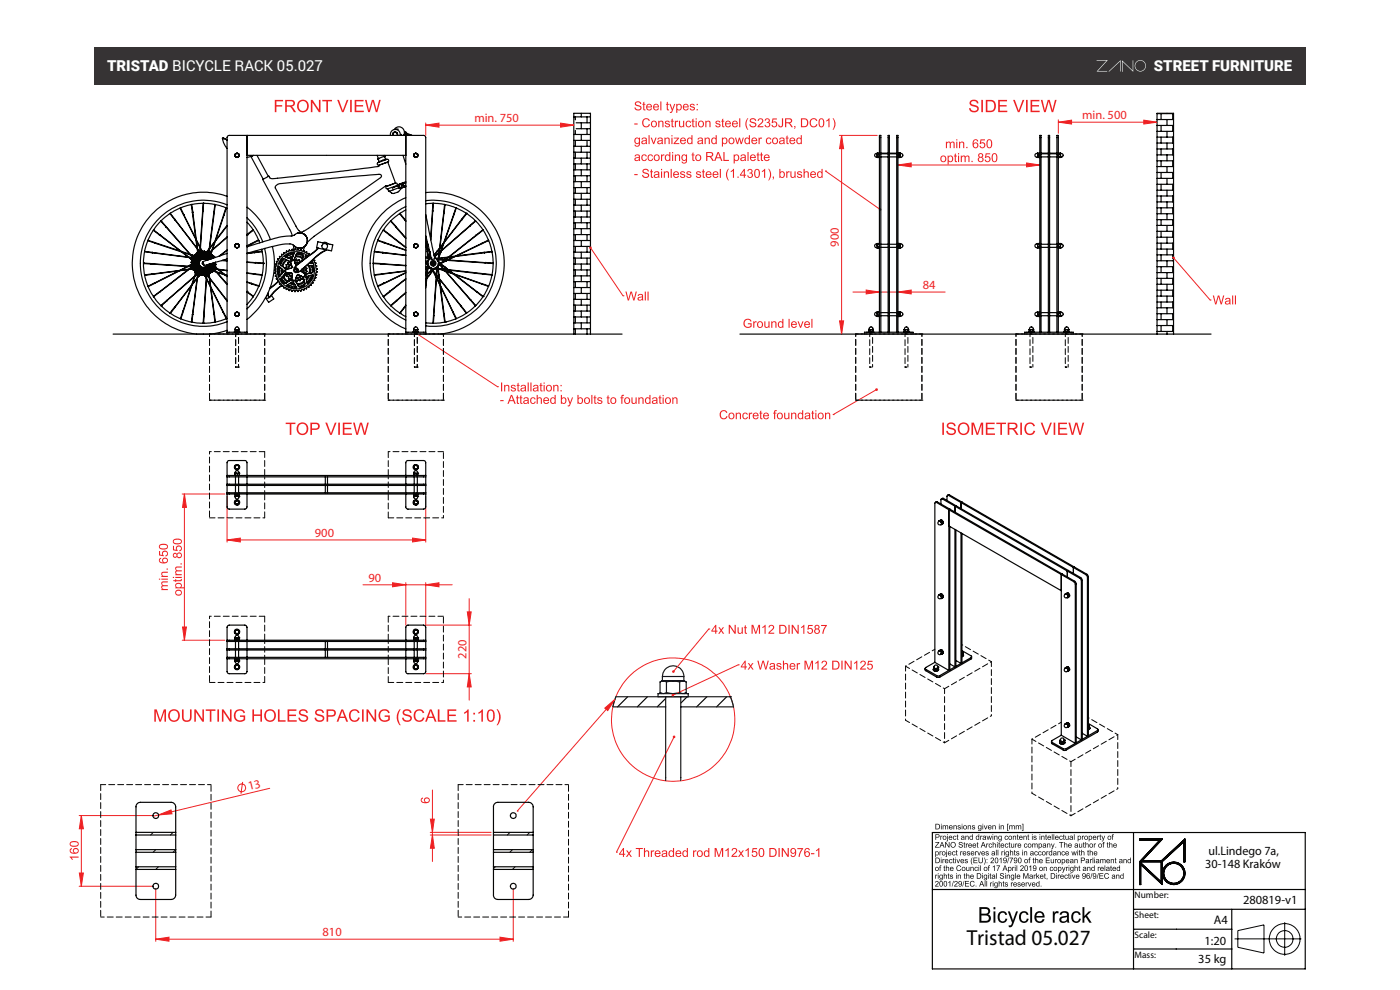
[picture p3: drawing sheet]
<svg xmlns="http://www.w3.org/2000/svg" width="297mm" height="210mm" viewBox="0 0 297 210" stroke-linecap="round" stroke-linejoin="round" font-family="sans-serif">
<defs><g id="words">
<text font-size="4.6" fill="#050504" x="205.1" y="200.3">Tristad 05.027</text>
<g font-size="3.2" fill="#fff">
<text x="22.7" y="15">TRISTAD BICYCLE RACK 05.027</text>
<text x="244.8" y="15">STREET FURNITURE</text>
</g>
<g font-size="2.6" fill="#ee2123">
<text x="100.6" y="25.9">min. 750</text>
<text x="229.6" y="25.3">min. 500</text>
<text x="178" y="52.3" transform="rotate(-90 178 52.3)">900</text>
<text x="195.8" y="61.3">84</text>
<text x="66.8" y="113.9">900</text>
<text x="78.1" y="123.4">90</text>
<text x="99" y="139.8" transform="rotate(-90 99 139.8)">220</text>
<text x="52.8" y="167.6" transform="rotate(-13 52.8 167.6)">13</text>
<text x="68.4" y="198.6">810</text>
</g>
<g font-size="2.6" fill="#050504">
<text x="255.7" y="184">30-148 Kraków</text>
<text x="256.3" y="181.4">ul.Lindego 7a,</text>
<text x="263.7" y="191.7">280819-v1</text>
<text x="257.5" y="196">A4</text>
<text x="255.5" y="200.4">1:20</text>
<text x="254.2" y="204.4">35 kg</text>
</g>
<g font-size="2" fill="#050504">
<text x="240.7" y="190.5">Number:</text>
<text x="240.7" y="194.8">Sheet:</text>
<text x="240.7" y="199">Scale:</text>
<text x="240.7" y="203.1">Mass:</text>
</g>
</g></defs>
<path d="M20 10h257v8h-257z" fill="#363334"/>
<g fill="#fff">
<path d="M238 12.8l2.3 2.2v-2.2h.1v2.4l-2.2-2.1v2.1h-.2z"/>
<path d="M235.1 15.2l2.6-2.5v2.5h-.1v-2.2l-2.3 2.2z"/>
<path d="M232.6 12.7h2.4l-2.1 2.4h2l-.1 .1h-2.2l2.1-2.3h-2.1z"/>
<path d="M240.7 14a1.2 1.2 0 0 0 2.4 0 1.2 1.2 0 0 0-2.4 0zM240.8 13.9a1.1 1.1 0 0 1 2.2 0 1.1 1.1 0 0 1-2.2 0z"/>
</g>
<g fill="none" stroke="#050504" stroke-width=".25">
<path d="M121.7 24.8h3.6M121.7 28.5h3.6M121.7 29.8h3.6M121.7 31h3.6M121.7 32.3h3.6M121.7 33.5h3.6M121.7 34.8h3.6M121.7 36h3.6M121.7 37.3h3.6M121.7 38.5h3.6M121.7 39.8h3.6M122.1 24.8v.6"/>
<path d="M122.1 27.7v.8M122.1 29.8v1.2M122.1 32.3v1.2M122.1 34.8v1.2M122.1 37.3v1.2M122.1 39.8v1.2M122.2 26h3.1M122.2 27.3h3.1M123.3 24v.8M123.3 26v1.3M123.3 28.5v1.3M123.3 31v1.3"/>
<path d="M123.3 33.5v1.3M123.3 36v1.3M123.3 38.5v1.3M124.5 24.8v1.2M124.5 27.3v1.2M124.5 29.8v1.2M124.5 32.3v1.2M124.5 34.8v1.2M124.5 37.3v1.2M124.5 39.8v1.2M121.7 41h3.6M121.7 42.3h3.6"/>
<path d="M121.7 43.5h3.6M121.7 44.8h3.6M121.7 46h3.6M121.7 47.3h3.6M121.7 48.5h3.6M121.7 49.8h3.6M121.7 51h3.6M121.7 52.3h3.6M121.7 53.5h3.6M121.7 54.8h3.6M121.7 56h3.6M121.7 57.3h3.6"/>
<path d="M121.7 58.5h3.6M121.7 59.7h3.6M122.1 42.3v1.2M122.1 44.8v1.2M122.1 47.3v1.2M122.1 49.8v1.2M122.1 52.3v1.2M122.1 54.8v1.2M122.1 57.3v1.2M122.1 59.7v1.3M123.3 41v1.3M123.3 43.5v1.3"/>
<path d="M123.3 46v1.3M123.3 48.5v1.3M123.3 51v1.3M123.3 53.5v1.3M123.3 56v1.3M123.3 58.5v1.2M124.5 42.3v1.2M124.5 44.8v1.2M124.5 47.3v1.2M124.5 49.8v1.2M124.5 52.3v1.2M124.5 54.8v1.2"/>
<path d="M124.5 57.3v1.2M124.5 59.7v1.3M24 70.9h108M121.7 70.9v-46.9h3.6v46.9M121.7 61h3.6M121.7 62.2h3.6M121.7 63.5h3.6M121.7 64.7h3.6M121.7 66h3.6M121.7 67.2h3.6M121.7 68.5h3.6M121.7 69.7h3.6"/>
<path d="M122.1 62.2v1.3M122.1 64.7v1.3M122.1 67.2v1.3M122.1 69.7v1.2M123.3 61v1.2M123.3 63.5v1.2M123.3 66v1.2M123.3 68.5v1.2M124.5 62.2v1.3M124.5 64.7v1.3M124.5 67.2v1.3M124.5 69.7v1.2"/>
<path d="M197.8 176.6h79.1v28.9h-79.1zM240.5 176.6v28.9M241.8 178h4.8l-4.3 4.6h4.1l5-4.6v4.8h-.3v-4.3l-4.5 4.2v4.9l-4.6-4.2v4.2h-.2v-4.8l4.2-4.6h-4.2zM197.8 188.7h79.1M240.5 192.9h36.4M240.5 197.1h20.8M241.8 182.8h4.5v4.3zM261.3 192.9v12.6M240.5 201.3h20.8"/>
<circle cx="249" cy="185.2" r="2.13"/>
<circle cx="249" cy="185.3" r="2.36"/>
</g>
<path d="M246.6 185.2a2.4 2.4 0 0 0 4.8 0 2.4 2.4 0 0 0-4.8 0zM246.9 185.2a2.12 2.12 0 0 1 4.2 0 2.12 2.12 0 0 1-4.2 0zM241.8 178v.2h4.2l-4.2 4.6h4.5v4.3l-4.5-4.3v4.8h.2v-4.2l4.6 4.2v-4.9l4.5-4.2v4.3h.3v-4.8l-5 4.6h-4.1l4.3-4.6z" fill-rule="evenodd" fill="#050504"/>
<g fill="#ee2123">
<path d="M118.9 82.8h.3v.2h-.3zM118.9 81.7h.3v.2h-.3zM117.4 81.7h.2v.1a.49 .49 0 0 1 .6-.2 .49 .49 0 0 1 .3 .6v.8h-.2v-.8a.32 .32 0 0 0-.3-.4 .32 .32 0 0 0-.4 .3v.9h-.2zM116.2 81.9a.47 .47 0 0 0-.1 .8 .47 .47 0 0 0 .7-.1l-.1-.7-.2-.1zM115.8 82.3a.7 .7 0 0 1 1.4 0 .7 .7 0 0 1-1.4 0zM115.3 81.7h.2v1.3h-.2zM115.3 81.1h.2v.3h-.2zM114.6 81.3l.3-.1v.5h.2v.1h-.2v.8l.2 .4a.34 .34 0 0 1-.4 0 .34 .34 0 0 1-.1-.4v-.8h-.1zM113.4 82.5a.33 .33 0 0 0 .2 .4 .33 .33 0 0 0 .4-.3v-.3zM113.2 81.8a.62 .62 0 0 1 .8-.1 .62 .62 0 0 1 .2 .8l.1 .5h-.2l-.1-.1a.49 .49 0 0 1-.7 .2 .49 .49 0 0 1-.2-.7l.9-.2a.35 .35 0 0 0-.3-.4 .35 .35 0 0 0-.4 .3l-.2-.1zM112.5 81.1h.3v1.9h-.3zM111.9 81.1h.3v1.9h-.3zM110.7 82.5a.33 .33 0 0 0 .3 .4 .33 .33 0 0 0 .3-.3v-.3zM110.5 81.8a.62 .62 0 0 1 .8-.1 .62 .62 0 0 1 .3 .8l.1 .5h-.3v-.1a.49 .49 0 0 1-.7 .2 .49 .49 0 0 1-.2-.7l.8-.2a.35 .35 0 0 0-.3-.4 .35 .35 0 0 0-.3 .3l-.3-.1zM109.8 81.3l.2-.1v.5h.2v.1h-.2v.8l.3 .4a.34 .34 0 0 1-.4 0 .34 .34 0 0 1-.1-.4v-.8h-.2zM108.5 81.8l.2-.1a.54 .54 0 0 1 .7 .3h-.2a.27 .27 0 0 0-.3-.2 .27 .27 0 0 0-.2 .3 .52 .52 0 0 1 .6 .2 .52 .52 0 0 1 0 .6l-.6 .1-.4-.4h.3a.31 .31 0 0 0 .3 .3 .31 .31 0 0 0 .3-.4 .67 .67 0 0 1-.8-.6zM106.9 81.7h.3v.1a.49 .49 0 0 1 .5-.2 .49 .49 0 0 1 .4 .6v.8h-.3v-.8a.32 .32 0 0 0-.2-.4 .32 .32 0 0 0-.4 .3v.9h-.3zM106.3 81.1h.2v1.9h-.2z"/>
<path d="M142.6 84.3h.2v.2a.49 .49 0 0 1 .6-.2 .49 .49 0 0 1 .3 .5v.9h-.2v-.9a.32 .32 0 0 0-.2-.3 .32 .32 0 0 0-.4 .2v1h-.3zM141.4 84.6a.47 .47 0 0 0 0 .7 .47 .47 0 0 0 .7-.1l-.1-.6-.3-.1zM141.1 85a.69 .69 0 0 1 1.3 0 .69 .69 0 0 1-1.3 0zM140.6 84.3h.2v1.4h-.2zM140.6 83.8h.2v.2h-.2zM139.9 84l.2-.2v.5h.2v.2h-.2v.8l.3 .4a.34 .34 0 0 1-.4-.1 .34 .34 0 0 1-.1-.3v-.8h-.2zM138.6 85.1a.33 .33 0 0 0 .3 .5 .33 .33 0 0 0 .3-.4v-.2zM138.4 84.5a.62 .62 0 0 1 .8-.2 .62 .62 0 0 1 .3 .8v.6h-.2v-.2a.49 .49 0 0 1-.7 .2 .49 .49 0 0 1-.2-.7l.8-.2a.35 .35 0 0 0-.3-.4 .35 .35 0 0 0-.3 .3h-.3zM137.2 84.6a.48 .48 0 0 0-.2 .6 .48 .48 0 0 0 .7 .2l.1-.4-.1-.4-.3-.1zM137 84.5l.4-.2 .4 .2v-.7h.2v1.9h-.2v-.2a.66 .66 0 0 1-.9-.1 .66 .66 0 0 1 .1-.9zM135.4 84.3h.2v.2a.49 .49 0 0 1 .6-.2 .49 .49 0 0 1 .3 .5v.9h-.2v-.9a.32 .32 0 0 0-.2-.3 .32 .32 0 0 0-.4 .2v1h-.3zM134 84.3h.2v.8a.34 .34 0 0 0 .3 .4 .34 .34 0 0 0 .3-.5v-.7h.3v1.4h-.2v-.2a.49 .49 0 0 1-.6 .2 .49 .49 0 0 1-.3-.6zM132.8 84.6a.47 .47 0 0 0-.1 .7 .47 .47 0 0 0 .7-.1l-.1-.6-.3-.1zM132.4 85a.7 .7 0 0 1 1.4 0 .7 .7 0 0 1-1.4 0zM131.9 83.9l.5-.1v.2l-.3 .1-.1 .2h.3v.2h-.3v1.2h-.2v-1.2h-.2v-.2h.2zM129.8 84.6a.47 .47 0 0 0 0 .7 .47 .47 0 0 0 .7-.1l-.1-.6-.3-.1zM129.5 85a.7 .7 0 0 1 1.4 0 .7 .7 0 0 1-1.4 0zM128.9 84l.2-.2v.5h.2v.2h-.2v.8l.3 .4a.34 .34 0 0 1-.4-.1 .34 .34 0 0 1-.1-.3v-.8h-.2zM126.8 84.4l.2-.1a.54 .54 0 0 1 .8 .3l-.3 .1a.27 .27 0 0 0-.3-.3 .27 .27 0 0 0-.2 .3l.1 .1a.52 .52 0 0 1 .6 .1 .52 .52 0 0 1 0 .7l-.7 .1-.3-.4 .2-.1a.31 .31 0 0 0 .3 .4 .31 .31 0 0 0 .3-.4 .58 .58 0 0 1-.7-.7zM126.1 84l.2-.2v.5h.2v.2h-.2v.8l.3 .4a.34 .34 0 0 1-.4-.1 .34 .34 0 0 1-.1-.3v-.8h-.2zM125.4 83.8h.3v1.9h-.3zM124.2 84.6a.47 .47 0 0 0 0 .7 .47 .47 0 0 0 .7-.1l-.1-.6-.3-.1zM123.9 85a.7 .7 0 0 1 1.4 0 .7 .7 0 0 1-1.4 0zM122.8 84.6a.47 .47 0 0 0-.1 .6 .47 .47 0 0 0 .6 .2l.2-.4-.1-.4-.3-.1zM122.5 83.8h.2v.6a.63 .63 0 0 1 1 .6 .63 .63 0 0 1-1 .5v.2h-.2zM120.3 84.3h.3l.4 1.1 .3-1.1h.3l-.5 1.4a.48 .48 0 0 1-.7 .5v-.2h.3l.1-.3zM119.3 84.6a.47 .47 0 0 0-.1 .6 .47 .47 0 0 0 .6 .2l.1-.4-.1-.4-.2-.1zM119 83.8h.2v.6a.63 .63 0 0 1 1 .6 .63 .63 0 0 1-1 .5v.2h-.2zM117 84.6a.48 .48 0 0 0-.1 .6 .48 .48 0 0 0 .7 .2l.1-.4-.1-.4-.3-.1zM116.9 84.5l.4-.2 .4 .2v-.7h.2v1.9h-.2v-.2a.66 .66 0 0 1-1-.1 .66 .66 0 0 1 .2-.9zM115.6 84.6l-.1 .2h.8l-.3-.3zM115.4 84.5a.64 .64 0 0 1 .8-.2 .64 .64 0 0 1 .3 .7h-1a.4 .4 0 0 0 .3 .5 .4 .4 0 0 0 .5-.3l.2 .1a.69 .69 0 0 1-1.1 .3 .69 .69 0 0 1 0-1.1zM113.8 83.8h.3v.7a.49 .49 0 0 1 .6-.2 .49 .49 0 0 1 .3 .5v.9h-.3v-.9a.33 .33 0 0 0-.4-.3 .33 .33 0 0 0-.2 .4v.8h-.3zM112.6 84.5l.7-.2 .3 .4h-.2l-.1-.2a.47 .47 0 0 0-.6 .5 .47 .47 0 0 0 .6 .4l.1-.2h.2a.65 .65 0 0 1-.9 .4 .65 .65 0 0 1-.2-1zM111.3 85.1a.33 .33 0 0 0 .3 .5 .33 .33 0 0 0 .3-.4v-.2zM111.1 84.5a.62 .62 0 0 1 .8-.2 .62 .62 0 0 1 .3 .8v.6h-.2v-.2a.49 .49 0 0 1-.7 .2 .49 .49 0 0 1-.2-.7l.8-.2a.35 .35 0 0 0-.3-.4 .35 .35 0 0 0-.4 .3h-.2zM110.4 84l.2-.2v.5h.2v.2h-.2v.8l.3 .4a.34 .34 0 0 1-.4-.1 .34 .34 0 0 1-.1-.3v-.8h-.2zM109.6 84l.3-.2v.5h.2v.2h-.2v.8l.2 .4a.34 .34 0 0 1-.4-.1 .34 .34 0 0 1-.1-.3v-.8h-.1zM108.5 84l-.3 .9h.6zM108.4 83.8h.2l.8 1.9h-.3l-.2-.6h-.8l-.2 .6h-.3zM106.1 84.9h.7v.2h-.7z"/>
<path d="M137.4 61.8h.2v1.9h-.2zM136.8 61.8h.2v1.9h-.2zM135.6 63.2a.33 .33 0 0 0 .2 .5 .33 .33 0 0 0 .4-.4v-.2zM135.4 62.5a.62 .62 0 0 1 .8-.1 .62 .62 0 0 1 .2 .8l.1 .5h-.2l-.1-.1a.49 .49 0 0 1-.6 .2 .49 .49 0 0 1-.3-.7l.9-.2a.35 .35 0 0 0-.3-.4 .35 .35 0 0 0-.4 .3h-.2zM132.7 61.8h.2l.4 1.7 .4-1.7h.3l.5 1.7 .4-1.7h.2l-.5 1.9h-.2l-.5-1.6-.5 1.6h-.2z"/>
<path d="M209.6 29.9a1.05 1.05 0 0 0 .3 1.4 .98 .98 0 0 0 0-1.6zM209.5 29.6a.75 .75 0 0 1 .9 .2 .75 .75 0 0 1 .1 .9 .66 .66 0 0 1-.8 .7 .66 .66 0 0 1-.4-.9zM208 29.6h1v.2h-.8l-.1 .5a.63 .63 0 0 1 .9 .3 .63 .63 0 0 1-.4 .8 .63 .63 0 0 1-.8-.5h.2a.42 .42 0 0 0 .6 .2 .42 .42 0 0 0 .1-.6 .42 .42 0 0 0-.6 0h-.3zM206.6 30.9a.41 .41 0 0 0 .8 0 .41 .41 0 0 0-.8 0zM206.5 29.7l.3-.1h.4l.3 .4h-.2a.4 .4 0 0 0-.5-.2 .4 .4 0 0 0-.2 .5l-.1 .1a.6 .6 0 0 1 1 .1 .6 .6 0 0 1-.3 .9 .6 .6 0 0 1-.8-.3l-.1-.9zM205 31.2h.2v.2h-.2zM203.5 30.1h.2v.2a.49 .49 0 0 1 .6-.3 .49 .49 0 0 1 .3 .6v.8h-.3v-.8a.32 .32 0 0 0-.2-.4 .32 .32 0 0 0-.4 .3v.9h-.2zM202.9 30.1h.2v1.3h-.2zM202.9 29.5h.2v.3h-.2zM200.7 30.1h.2v.1a.46 .46 0 0 1 .8 .1l.2-.2h.5l.1 1.3h-.2v-.8a.28 .28 0 0 0-.2-.4 .28 .28 0 0 0-.4 .2v1h-.2v-.9a.31 .31 0 0 0-.4-.2 .31 .31 0 0 0-.2 .4v.7h-.2z"/>
<path d="M210.7 32.8a1.05 1.05 0 0 0 .3 1.4 .98 .98 0 0 0 0-1.5zM210.6 32.6a.75 .75 0 0 1 .9 .2 .75 .75 0 0 1 .1 .9 .66 .66 0 0 1-.8 .7 .66 .66 0 0 1-.4-1zM209.1 32.5h1v.2h-.8l-.1 .5a.63 .63 0 0 1 .9 .3 .63 .63 0 0 1-.4 .9 .63 .63 0 0 1-.8-.5h.2a.42 .42 0 0 0 .6 .2 .42 .42 0 0 0 .1-.6 .42 .42 0 0 0-.6-.1l-.3 .1zM207.7 33a.31 .31 0 0 0 .6 0 .31 .31 0 0 0-.6 0zM207.7 33.8a.39 .39 0 0 0 .7 0 .39 .39 0 0 0-.7 0zM207.6 32.6a.5 .5 0 0 1 .8 0 .5 .5 0 0 1-.1 .8 .56 .56 0 0 1 .2 .8 .56 .56 0 0 1-.9 0 .56 .56 0 0 1 .2-.8l-.3-.3zM206.1 34.1h.2v.3h-.2zM203.8 33h.2v.2a.46 .46 0 0 1 .8 0l.3-.2 .5 .1 .1 1.3h-.3v-.9a.28 .28 0 0 0-.2-.3 .28 .28 0 0 0-.3 .2v1h-.3v-.9a.31 .31 0 0 0-.4-.3 .31 .31 0 0 0-.1 .5v.7h-.3zM203.2 33h.3v1.4h-.3zM203.2 32.5h.3v.3h-.3zM202.5 32.7l.3-.2v.5h.2v.2h-.2v.8l.2 .4a.34 .34 0 0 1-.3-.1 .34 .34 0 0 1-.2-.3v-.8h-.1zM201.4 33.3l-.1 .6 .2 .3a.5 .5 0 0 0 .5-.5 .5 .5 0 0 0-.5-.5zM201 33h.2v.2a.63 .63 0 0 1 .9 0 .63 .63 0 0 1 0 .9 .52 .52 0 0 1-.8 .1v.7h-.3zM199.8 33.3a.47 .47 0 0 0 0 .7 .47 .47 0 0 0 .7-.1l-.1-.6-.3-.1zM199.5 33.7a.7 .7 0 0 1 1.4 0 .7 .7 0 0 1-1.4 0z"/>
<path d="M262 62.7h.2v1.9h-.2zM261.4 62.7h.2v1.9h-.2zM260.2 64.1a.33 .33 0 0 0 .2 .4 .33 .33 0 0 0 .4-.4v-.2zM260 63.4a.62 .62 0 0 1 .8-.2 .62 .62 0 0 1 .2 .8l.1 .6h-.2l-.1-.2a.49 .49 0 0 1-.6 .2 .49 .49 0 0 1-.3-.6l.9-.3a.35 .35 0 0 0-.3-.4 .35 .35 0 0 0-.4 .3h-.2zM257.3 62.7h.2l.4 1.6 .5-1.6h.3l.4 1.6 .4-1.6h.2l-.5 1.9h-.2l-.5-1.7-.5 1.7h-.2z"/>
<path d="M175 87.5h.2v.2a.49 .49 0 0 1 .6-.2 .49 .49 0 0 1 .3 .6v.8h-.2v-.8a.32 .32 0 0 0-.2-.4 .32 .32 0 0 0-.4 .2v1h-.3zM173.8 87.8a.47 .47 0 0 0 0 .8 .47 .47 0 0 0 .7-.1l-.1-.7-.3-.1zM173.5 88.2a.69 .69 0 0 1 1.3 0 .69 .69 0 0 1-1.3 0zM173 87.5h.2v1.4h-.2zM173 87h.2v.3h-.2zM172.3 87.2l.2-.1v.4h.2v.2h-.2v.8l.3 .4a.34 .34 0 0 1-.4 0 .34 .34 0 0 1-.1-.4v-.8h-.2zM171 88.4a.33 .33 0 0 0 .3 .4 .33 .33 0 0 0 .3-.4v-.2zM170.8 87.7a.62 .62 0 0 1 .8-.1 .62 .62 0 0 1 .3 .7v.6h-.2v-.2a.49 .49 0 0 1-.7 .2 .49 .49 0 0 1-.2-.6l.8-.3a.35 .35 0 0 0-.3-.3 .35 .35 0 0 0-.3 .3l-.3-.1zM169.6 87.8a.48 .48 0 0 0-.2 .7 .48 .48 0 0 0 .7 .1l.1-.3-.1-.5-.3-.1zM169.4 87.7l.4-.2 .4 .2v-.7h.2v1.9h-.2v-.2a.66 .66 0 0 1-.9-.1 .66 .66 0 0 1 .1-.9zM167.8 87.5h.2v.2a.49 .49 0 0 1 .6-.2 .49 .49 0 0 1 .3 .6v.8h-.2v-.8a.32 .32 0 0 0-.2-.4 .32 .32 0 0 0-.4 .2v1h-.3zM166.4 87.5h.2v.8a.34 .34 0 0 0 .3 .5 .34 .34 0 0 0 .3-.5v-.8h.3v1.4h-.2v-.2a.49 .49 0 0 1-.6 .2 .49 .49 0 0 1-.3-.5zM165.2 87.8a.47 .47 0 0 0-.1 .8 .47 .47 0 0 0 .7-.1l-.1-.7-.3-.1zM164.8 88.2a.7 .7 0 0 1 1.4 0 .7 .7 0 0 1-1.4 0zM164.3 87.1l.5-.1v.2l-.3 .1-.1 .2h.3v.2h-.3v1.2h-.2v-1.2h-.2v-.2h.2zM162.2 87.8l-.1 .3h.8l-.2-.4zM162.1 87.7a.64 .64 0 0 1 .7-.1 .64 .64 0 0 1 .3 .7h-1a.4 .4 0 0 0 .3 .4 .4 .4 0 0 0 .5-.2h.2a.69 .69 0 0 1-1 .3 .69 .69 0 0 1 0-1.1zM161.3 87.2l.2-.1v.4h.2v.2h-.2v.8l.3 .4a.34 .34 0 0 1-.4 0 .34 .34 0 0 1-.1-.4v-.8h-.2zM160 87.8l-.1 .3h.8l-.2-.4zM159.9 87.7a.64 .64 0 0 1 .7-.1 .64 .64 0 0 1 .3 .7h-1a.4 .4 0 0 0 .3 .4 .4 .4 0 0 0 .5-.2h.2a.69 .69 0 0 1-1 .3 .69 .69 0 0 1 0-1.1zM158.9 87.5h.2v.3l.4-.3 .1 .1-.1 .2a.31 .31 0 0 0-.3 0 .31 .31 0 0 0-.1 .4v.7h-.2zM157.6 87.7l.7-.2 .3 .4-.2 .1-.1-.2a.47 .47 0 0 0-.6 .4 .47 .47 0 0 0 .6 .5l.1-.3h.3a.65 .65 0 0 1-1 .4 .65 .65 0 0 1-.1-1zM156.1 87.5h.2v.2a.49 .49 0 0 1 .6-.2 .49 .49 0 0 1 .3 .6v.8h-.2v-.8a.32 .32 0 0 0-.3-.4 .32 .32 0 0 0-.4 .2v1h-.2zM154.9 87.8a.47 .47 0 0 0-.1 .8 .47 .47 0 0 0 .7-.1v-.7l-.3-.1zM154.5 88.2a.7 .7 0 0 1 1.4 0 .7 .7 0 0 1-1.4 0zM153 87.2a.82 .82 0 0 1 1.3 .3l-.2 .1a.63 .63 0 0 0-.9-.3 .63 .63 0 0 0-.3 .9 .58 .58 0 0 0 .6 .5 .58 .58 0 0 0 .6-.4h.2a.91 .91 0 0 1-1.3 .5 .91 .91 0 0 1-.2-1.4z"/>
<path d="M147.8 23.1h.2v.3h-.2zM147.8 22h.2v.3h-.2zM146.4 22.2l.2-.2a.54 .54 0 0 1 .8 .4h-.2a.27 .27 0 0 0-.3-.2 .27 .27 0 0 0-.3 .3h.1a.52 .52 0 0 1 .6 .2 .52 .52 0 0 1 0 .6l-.6 .1-.4-.4h.2a.31 .31 0 0 0 .4 .3 .31 .31 0 0 0 .2-.4 .58 .58 0 0 1-.7-.7zM145.2 22.3l-.1 .3h.8l-.2-.4zM145 22.2a.64 .64 0 0 1 .8-.1 .64 .64 0 0 1 .3 .7h-1a.4 .4 0 0 0 .3 .4 .4 .4 0 0 0 .5-.2h.2a.69 .69 0 0 1-1 .3 .69 .69 0 0 1-.1-1.1zM143.8 22.3l-.1 .7 .2 .2a.5 .5 0 0 0 .5-.5 .5 .5 0 0 0-.5-.5zM143.5 22h.2v.2a.63 .63 0 0 1 .8 0 .63 .63 0 0 1 .1 .9 .52 .52 0 0 1-.9 .2v.6h-.2zM142 22h.3l.3 1.2 .4-1.2h.3l-.6 1.4a.48 .48 0 0 1-.6 .5v-.2h.3l.1-.3zM141.4 21.7l.3-.1v.4h.2v.2h-.2v.8l.2 .4a.34 .34 0 0 1-.3 0 .34 .34 0 0 1-.2-.4v-.8h-.1zM140.1 21.5h.2v1.9h-.2zM138.9 22.3l-.1 .3h.8l-.3-.4zM138.7 22.2a.64 .64 0 0 1 .8-.1 .64 .64 0 0 1 .3 .7h-1a.4 .4 0 0 0 .3 .4 .4 .4 0 0 0 .5-.2h.2a.69 .69 0 0 1-1.1 .3 .69 .69 0 0 1 0-1.1zM137.4 22.3l-.1 .3h.8l-.2-.4zM137.2 22.2a.64 .64 0 0 1 .8-.1 .64 .64 0 0 1 .3 .7h-1a.4 .4 0 0 0 .3 .4 .4 .4 0 0 0 .5-.2h.2a.69 .69 0 0 1-1 .3 .69 .69 0 0 1-.1-1.1zM136.5 21.7l.2-.1v.4h.2v.2h-.2v.8l.3 .4a.34 .34 0 0 1-.4 0 .34 .34 0 0 1-.1-.4v-.8h-.2zM134.8 21.6a.75 .75 0 0 1 1.2 .5h-.2a.42 .42 0 0 0-.5-.4 .42 .42 0 0 0-.3 .5 1.1 1.1 0 0 1 1.1 .7 .77 .77 0 0 1-.8 .5 .77 .77 0 0 1-.7-.6h.2a.49 .49 0 0 0 .5 .5 .49 .49 0 0 0 .5-.6l-.2-.1a.81 .81 0 0 1-.9-.7z"/>
<path d="M176.6 25.1a1.59 1.59 0 0 1 .4 2.1l-.2 .3h-.2a2.19 2.19 0 0 0 0-2.4zM175.3 25.6l.7-.5v1.9h-.3v-1.5l-.4 .3zM174 25.4a1.05 1.05 0 0 0 .3 1.4 .98 .98 0 0 0-.1-1.5zM173.9 25.2a.75 .75 0 0 1 .9 .2 .75 .75 0 0 1 .1 .9 .66 .66 0 0 1-.8 .7 .66 .66 0 0 1-.5-.9zM172.1 25.3a.82 .82 0 0 1 1.3 .3l-.3 .1a.63 .63 0 0 0-.8-.3 .63 .63 0 0 0-.3 .9 .58 .58 0 0 0 .6 .5 .58 .58 0 0 0 .6-.5l.2 .1a.91 .91 0 0 1-1.3 .5 .91 .91 0 0 1-.2-1.4zM170.2 25.3v1.5h.4a.73 .73 0 0 0 .6-.8 .73 .73 0 0 0-.6-.7zM169.9 25.1h.7a.95 .95 0 0 1 .9 .9 .95 .95 0 0 1-.9 1h-.7zM168.5 26.7h.2v.4l-.2 .3 .1-.4h-.1zM166.8 25.3v.6h.5a.33 .33 0 0 0 .5-.2 .33 .33 0 0 0-.4-.4zM166.5 25.1h.9a.53 .53 0 0 1 .6 .4 .53 .53 0 0 1-.5 .6l.7 .9h-.3l-.5-.7-.3-.2h-.3v.9h-.3zM165.9 25.1h.2v1.3a.53 .53 0 0 1-.5 .6 .53 .53 0 0 1-.5-.5l.2-.1v.2a.29 .29 0 0 0 .4 .2 .29 .29 0 0 0 .2-.4zM163.9 25.1h.9v.2h-.7l-.1 .6a.63 .63 0 0 1 .9 .3 .63 .63 0 0 1-.5 .8 .63 .63 0 0 1-.7-.5h.2a.42 .42 0 0 0 .6 .2 .42 .42 0 0 0 .1-.6 .42 .42 0 0 0-.6-.1l-.3 .1zM162.4 25.2a.51 .51 0 0 1 .8 0 .51 .51 0 0 1-.1 .8 .59 .59 0 0 1 0 1 .59 .59 0 0 1-.9-.5h.2a.38 .38 0 0 0 .5 .3 .38 .38 0 0 0 .3-.5 .38 .38 0 0 0-.6-.2l.1-.2a.33 .33 0 0 0 .4-.3 .33 .33 0 0 0-.3-.4 .33 .33 0 0 0-.4 .4h-.2zM160.9 25.2a.62 .62 0 0 1 1 .2 .62 .62 0 0 1-.4 .9l-.5 .5h.9v.2h-1.2l.2-.4a1.15 1.15 0 0 0 .7-1.2l-.4-.1-.2 .4-.3-.1zM159.2 25.2a.75 .75 0 0 1 1.2 .4h-.2a.42 .42 0 0 0-.5-.4 .42 .42 0 0 0-.3 .5 1.1 1.1 0 0 1 1.1 .8 .77 .77 0 0 1-.8 .5 .77 .77 0 0 1-.7-.6h.2a.49 .49 0 0 0 .5 .4 .49 .49 0 0 0 .5-.5l-.2-.1a.8 .8 0 0 1-.9-.8zM158.6 25.1h.2l-.2 .2a2.15 2.15 0 0 0 .2 2.2 1.57 1.57 0 0 1-.5-2zM156.8 25.1h.2v1.9h-.2zM155.6 25.9l-.1 .3h.8l-.2-.4zM155.5 25.8a.64 .64 0 0 1 .7-.1 .64 .64 0 0 1 .3 .7h-1a.4 .4 0 0 0 .3 .4 .4 .4 0 0 0 .5-.3l.2 .1a.69 .69 0 0 1-1 .3 .69 .69 0 0 1 0-1.1zM154.2 25.9l-.1 .3h.7l-.2-.4zM154 25.8a.64 .64 0 0 1 .7-.1 .64 .64 0 0 1 .4 .7h-1.1a.4 .4 0 0 0 .3 .4 .4 .4 0 0 0 .5-.3l.3 .1a.69 .69 0 0 1-1.1 .3 .69 .69 0 0 1 0-1.1zM153.2 25.3l.2-.2v.5h.3v.2h-.3v.8l.3 .4a.34 .34 0 0 1-.4 0 .34 .34 0 0 1-.1-.4v-.8h-.2zM151.9 25.7l.2-.1a.54 .54 0 0 1 .7 .4h-.2a.27 .27 0 0 0-.3-.3 .27 .27 0 0 0-.2 .4 .52 .52 0 0 1 .6 .2 .52 .52 0 0 1 0 .6l-.6 .1-.4-.4 .3-.1a.31 .31 0 0 0 .3 .4 .31 .31 0 0 0 .3-.4 .58 .58 0 0 1-.8-.7zM149.6 25.6h.2v.2a.49 .49 0 0 1 .6-.2 .49 .49 0 0 1 .3 .5v.9h-.2v-.8a.32 .32 0 0 0-.2-.4 .32 .32 0 0 0-.4 .2v1h-.3zM148.4 25.9a.47 .47 0 0 0 0 .7 .47 .47 0 0 0 .7-.1l-.1-.6-.3-.1zM148.1 26.3a.7 .7 0 0 1 1.4 0 .7 .7 0 0 1-1.4 0zM147.6 25.6h.2v1.4h-.2zM147.6 25.1h.2v.3h-.2zM146.9 25.3l.2-.2v.5h.2v.2h-.2v.8l.3 .4a.34 .34 0 0 1-.4 0 .34 .34 0 0 1-.1-.4v-.8h-.2zM145.6 25.8l.7-.2 .3 .4-.2 .1-.1-.3a.47 .47 0 0 0-.6 .5 .47 .47 0 0 0 .6 .4l.1-.2h.2a.65 .65 0 0 1-.9 .4 .65 .65 0 0 1-.2-1zM144 25.6h.3v.8a.34 .34 0 0 0 .3 .4 .34 .34 0 0 0 .3-.4v-.8h.2v1.4h-.2v-.2a.49 .49 0 0 1-.5 .2 .49 .49 0 0 1-.4-.5zM143.2 25.6h.2v.2l.4-.2 .1 .1-.1 .2a.3 .3 0 0 0-.3 0 .3 .3 0 0 0-.1 .4v.7h-.2zM142.5 25.3l.2-.2v.5h.2v.2h-.2v.8l.3 .4a.34 .34 0 0 1-.4 0 .34 .34 0 0 1-.1-.4v-.8h-.2zM141.1 25.7l.3-.1a.54 .54 0 0 1 .7 .4h-.2a.27 .27 0 0 0-.3-.3 .27 .27 0 0 0-.3 .4h.1a.52 .52 0 0 1 .6 .2 .52 .52 0 0 1 0 .6l-.6 .1-.4-.4 .2-.1a.31 .31 0 0 0 .4 .4 .31 .31 0 0 0 .2-.4 .58 .58 0 0 1-.7-.7zM139.6 25.6h.3v.2a.49 .49 0 0 1 .5-.2 .49 .49 0 0 1 .4 .5v.9h-.3v-.8a.32 .32 0 0 0-.2-.4 .32 .32 0 0 0-.4 .2v1h-.3zM138.4 25.9a.47 .47 0 0 0 0 .7 .47 .47 0 0 0 .7-.1l-.1-.6-.3-.1zM138.1 26.3a.7 .7 0 0 1 1.4 0 .7 .7 0 0 1-1.4 0zM136.5 25.3a.82 .82 0 0 1 1.4 .3l-.3 .1a.63 .63 0 0 0-.9-.3 .63 .63 0 0 0-.2 .9 .58 .58 0 0 0 .5 .5 .58 .58 0 0 0 .6-.5l.3 .1a.91 .91 0 0 1-1.3 .5 .91 .91 0 0 1-.3-1.4zM134.6 26.2h.7v.2h-.7z"/>
<path d="M169.3 29.5a.48 .48 0 0 0-.2 .6 .48 .48 0 0 0 .7 .2l.1-.4-.1-.4-.3-.1zM169.1 29.4l.4-.2 .4 .2v-.7h.2v1.9h-.2v-.2a.66 .66 0 0 1-.9-.1 .66 .66 0 0 1 .1-.9zM167.8 29.5l-.1 .2h.8l-.2-.3zM167.6 29.4a.64 .64 0 0 1 .8-.2 .64 .64 0 0 1 .3 .7h-1a.4 .4 0 0 0 .3 .5 .4 .4 0 0 0 .5-.3l.2 .1a.69 .69 0 0 1-1 .2 .69 .69 0 0 1-.1-1zM166.8 28.9l.3-.2v.5h.2v.2h-.2v.8l.2 .4a.34 .34 0 0 1-.3-.1 .34 .34 0 0 1-.2-.3v-.8h-.1zM165.6 30a.33 .33 0 0 0 .2 .5 .33 .33 0 0 0 .4-.4v-.2zM165.4 29.4a.62 .62 0 0 1 .8-.2 .62 .62 0 0 1 .2 .8l.1 .6h-.2l-.1-.2a.48 .48 0 0 1-.7 .2 .48 .48 0 0 1-.1-.7l.8-.2a.35 .35 0 0 0-.3-.4 .35 .35 0 0 0-.4 .3h-.2zM164.1 29.5a.47 .47 0 0 0 0 .7 .47 .47 0 0 0 .7-.1l-.1-.6-.3-.1zM163.8 29.9a.7 .7 0 0 1 1.4 0 .7 .7 0 0 1-1.4 0zM162.6 29.4l.7-.2 .3 .4h-.2l-.1-.2a.47 .47 0 0 0-.6 .5 .47 .47 0 0 0 .6 .4l.1-.2h.3a.65 .65 0 0 1-1 .4 .65 .65 0 0 1-.2-1zM160.9 29.2h.2v.2l.4-.2h.2l-.1 .3a.3 .3 0 0 0-.4 0 .3 .3 0 0 0 0 .3v.8h-.3zM159.8 29.5l-.2 .2h.8l-.2-.3zM159.6 29.4a.64 .64 0 0 1 .7-.2 .64 .64 0 0 1 .3 .7h-1a.4 .4 0 0 0 .3 .5 .4 .4 0 0 0 .5-.3l.2 .1a.69 .69 0 0 1-1 .2 .69 .69 0 0 1 0-1zM158.2 29.5a.48 .48 0 0 0-.1 .6 .48 .48 0 0 0 .7 .2l.1-.4-.1-.4-.3-.1zM158.1 29.4l.4-.2 .4 .2v-.7h.2v1.9h-.2v-.2a.66 .66 0 0 1-.9-.1 .66 .66 0 0 1 .1-.9zM155.9 29.2h.3l.3 1.1 .2-1.1h.3l.3 1.1 .3-1.1h.2l-.4 1.4h-.3l-.2-1.1-.3 1.1h-.3zM154.9 29.5a.47 .47 0 0 0-.1 .7 .47 .47 0 0 0 .7-.1v-.6l-.3-.1zM154.5 29.9a.7 .7 0 0 1 1.4 0 .7 .7 0 0 1-1.4 0zM153.5 29.5l-.1 .6 .2 .3a.5 .5 0 0 0 .5-.5 .5 .5 0 0 0-.5-.5zM153.1 29.2h.3v.2a.63 .63 0 0 1 .8 0 .63 .63 0 0 1 .1 .8 .52 .52 0 0 1-.9 .2v.7h-.3zM151.2 29.5a.48 .48 0 0 0-.1 .6 .48 .48 0 0 0 .6 .2l.1-.4-.1-.4-.2-.1zM151 29.4l.4-.2 .4 .2v-.7h.2v1.9h-.2v-.2a.66 .66 0 0 1-.9-.1 .66 .66 0 0 1 .1-.9zM149.5 29.2h.2v.2a.49 .49 0 0 1 .6-.2 .49 .49 0 0 1 .3 .5v.9h-.2v-.9a.32 .32 0 0 0-.3-.3 .32 .32 0 0 0-.4 .2v1h-.2zM148.2 30a.33 .33 0 0 0 .3 .5 .33 .33 0 0 0 .4-.4v-.2zM148.1 29.4a.62 .62 0 0 1 .8-.2 .62 .62 0 0 1 .2 .8l.1 .6h-.3v-.2a.49 .49 0 0 1-.7 .2 .49 .49 0 0 1-.2-.7l.9-.2a.35 .35 0 0 0-.3-.4 .35 .35 0 0 0-.4 .3h-.2zM146.1 29.5a.48 .48 0 0 0-.2 .6 .48 .48 0 0 0 .7 .2l.1-.4-.1-.4-.3-.1zM145.9 29.4l.4-.2 .4 .2v-.7h.2v1.9h-.2v-.2a.66 .66 0 0 1-.9-.1 .66 .66 0 0 1 .1-.9zM144.6 29.5l-.1 .2h.8l-.2-.3zM144.4 29.4a.64 .64 0 0 1 .8-.2 .64 .64 0 0 1 .3 .7h-1a.4 .4 0 0 0 .3 .5 .4 .4 0 0 0 .5-.3l.2 .1a.69 .69 0 0 1-1 .2 .69 .69 0 0 1-.1-1zM142.9 29.2h1.2l-.9 1.2h.9v.2h-1.2v-.2l.9-1h-.9zM142.4 29.2h.3v1.4h-.3zM142.4 28.7h.3v.2h-.3zM141 29.2h.2v.2a.49 .49 0 0 1 .6-.2 .49 .49 0 0 1 .3 .5v.9h-.3v-.9a.32 .32 0 0 0-.2-.3 .32 .32 0 0 0-.4 .2v1h-.2zM139.7 30a.33 .33 0 0 0 .3 .5 .33 .33 0 0 0 .4-.4v-.2zM139.6 29.4a.62 .62 0 0 1 .8-.2 .62 .62 0 0 1 .2 .8l.1 .6h-.3v-.2a.49 .49 0 0 1-.7 .2 .49 .49 0 0 1-.2-.7l.9-.2a.35 .35 0 0 0-.3-.4 .35 .35 0 0 0-.4 .3h-.2zM138 29.2h.3l.4 1.1 .4-1.1h.2l-.5 1.4h-.2zM137.6 28.7h.2v1.9h-.2zM136.4 30a.33 .33 0 0 0 .2 .5 .33 .33 0 0 0 .4-.4v-.2zM136.2 29.4a.62 .62 0 0 1 .8-.2 .62 .62 0 0 1 .2 .8l.1 .6h-.2l-.1-.2a.49 .49 0 0 1-.6 .2 .49 .49 0 0 1-.3-.7l.9-.2a.35 .35 0 0 0-.3-.4 .35 .35 0 0 0-.4 .3h-.2zM134.9 29.5a.47 .47 0 0 0-.1 .6 .47 .47 0 0 0 .6 .2 .47 .47 0 0 0 .2-.7 .47 .47 0 0 0-.7-.1zM134.7 29.4l.3-.2 .6 .2v-.2h.2v1.2a.6 .6 0 0 1-.5 .7 .6 .6 0 0 1-.7-.4h.2a.39 .39 0 0 0 .5 .2 .39 .39 0 0 0 .2-.5 .65 .65 0 0 1-.9-.1 .65 .65 0 0 1 .1-.9z"/>
<path d="M162.4 33l-.1 .3h.7l-.2-.3zM162.2 32.9a.64 .64 0 0 1 .8-.1 .64 .64 0 0 1 .3 .7h-1a.4 .4 0 0 0 .3 .5 .4 .4 0 0 0 .4-.3h.3a.69 .69 0 0 1-1.1 .3 .69 .69 0 0 1 0-1.1zM161.4 32.4l.2-.1v.5h.3v.2h-.3v.8l.3 .3a.34 .34 0 0 1-.4 0 .34 .34 0 0 1-.1-.4v-.7h-.2zM160.7 32.4l.2-.1v.5h.2v.2h-.2v.8l.3 .3a.34 .34 0 0 1-.4 0 .34 .34 0 0 1-.1-.4v-.7h-.2zM159.5 33l-.2 .3h.8l-.2-.3zM159.3 32.9a.64 .64 0 0 1 .7-.1 .64 .64 0 0 1 .3 .7h-1a.4 .4 0 0 0 .3 .5 .4 .4 0 0 0 .5-.3h.2a.69 .69 0 0 1-1 .3 .69 .69 0 0 1 0-1.1zM158.6 32.3h.2v1.8h-.2zM157.4 33.6a.33 .33 0 0 0 .2 .5 .33 .33 0 0 0 .4-.4v-.2zM157.2 32.9a.62 .62 0 0 1 .8-.1 .62 .62 0 0 1 .2 .8l.1 .5h-.2l-.1-.1a.48 .48 0 0 1-.7 .2 .48 .48 0 0 1-.1-.7l.8-.2a.35 .35 0 0 0-.3-.4 .35 .35 0 0 0-.4 .3h-.2zM156 33.1l-.1 .6 .2 .3a.5 .5 0 0 0 .5-.5 .5 .5 0 0 0-.5-.5zM155.6 32.8h.3v.2a.63 .63 0 0 1 .8 0 .63 .63 0 0 1 .1 .8 .52 .52 0 0 1-.9 .2v.7h-.3zM153.5 32.3h.2v1.6h.9v.2h-1.1zM152.4 32.5l-.4 .9h.7zM152.2 32.3h.3l.8 1.8h-.3l-.2-.5h-.8l-.2 .5h-.3zM150.1 32.5v.6h.5a.33 .33 0 0 0 .5-.3 .33 .33 0 0 0-.4-.3zM149.8 32.3h.8a.53 .53 0 0 1 .7 .4 .53 .53 0 0 1-.5 .6l.7 .8h-.3l-.5-.7-.4-.1h-.2v.8h-.3zM147.8 33.1a.47 .47 0 0 0 0 .7 .47 .47 0 0 0 .7-.1l-.1-.6-.3-.2zM147.5 33.5a.7 .7 0 0 1 1.4 0 .7 .7 0 0 1-1.4 0zM146.9 32.4l.2-.1v.5h.2v.2h-.2v.8l.3 .3a.34 .34 0 0 1-.4 0 .34 .34 0 0 1-.1-.4v-.7h-.2zM144.9 33.1a.47 .47 0 0 0-.1 .6 .47 .47 0 0 0 .6 .1 .47 .47 0 0 0 .1-.6 .47 .47 0 0 0-.6-.1zM144.7 32.9l.3-.1 .5 .1v-.1h.2v1.2a.6 .6 0 0 1-.4 .7 .6 .6 0 0 1-.7-.4h.2a.39 .39 0 0 0 .5 .2 .39 .39 0 0 0 .2-.5 .65 .65 0 0 1-.9-.2 .65 .65 0 0 1 .1-.9zM143.2 32.8h.2v.2a.49 .49 0 0 1 .6-.2 .49 .49 0 0 1 .3 .5v.8h-.3v-.8a.32 .32 0 0 0-.2-.4 .32 .32 0 0 0-.4 .3v.9h-.2zM142.6 32.8h.2v1.3h-.2zM142.6 32.3h.2v.2h-.2zM141.4 33.1a.48 .48 0 0 0-.2 .6 .48 .48 0 0 0 .7 .2l.1-.4-.1-.4-.3-.2zM141.2 32.9l.4-.2 .4 .2v-.6h.2v1.8h-.2v-.1a.66 .66 0 0 1-.9-.1 .66 .66 0 0 1 .1-1zM140.2 32.8h.2v.2l.5-.2h.1l-.1 .2a.3 .3 0 0 0-.4 .1 .3 .3 0 0 0 0 .3v.7h-.3zM139 33.1a.47 .47 0 0 0 0 .7 .47 .47 0 0 0 .7-.1l-.1-.6-.3-.2zM138.7 33.5a.7 .7 0 0 1 1.4 0 .7 .7 0 0 1-1.4 0zM137.5 32.9l.7-.1 .3 .4h-.2l-.1-.2a.47 .47 0 0 0-.6 .5 .47 .47 0 0 0 .6 .4l.1-.3 .3 .1a.65 .65 0 0 1-1 .4 .65 .65 0 0 1-.2-1zM136.2 32.9l.7-.1 .3 .4h-.2l-.1-.2a.47 .47 0 0 0-.6 .5 .47 .47 0 0 0 .6 .4l.1-.3 .2 .1a.65 .65 0 0 1-.9 .4 .65 .65 0 0 1-.2-1zM134.9 33.6a.33 .33 0 0 0 .3 .5 .33 .33 0 0 0 .3-.4v-.2zM134.7 32.9a.62 .62 0 0 1 .8-.1 .62 .62 0 0 1 .3 .8v.5h-.2l-.1-.1a.48 .48 0 0 1-.7 .2 .48 .48 0 0 1-.1-.7l.8-.2a.35 .35 0 0 0-.3-.4 .35 .35 0 0 0-.4 .3h-.2z"/>
<path d="M173.7 36.6a.48 .48 0 0 0-.2 .7 .48 .48 0 0 0 .7 .1l.1-.3-.1-.5-.3-.1zM173.5 36.5l.4-.2 .4 .2v-.7h.2v1.9h-.2v-.2a.66 .66 0 0 1-.9-.1 .66 .66 0 0 1 .1-.9zM172.2 36.6l-.1 .3h.8l-.2-.4zM172 36.5a.64 .64 0 0 1 .8-.1 .64 .64 0 0 1 .3 .7h-1a.4 .4 0 0 0 .3 .5 .4 .4 0 0 0 .5-.3h.2a.69 .69 0 0 1-1 .3 .69 .69 0 0 1-.1-1.1zM170.5 35.8h.2v.7a.49 .49 0 0 1 .6-.2 .49 .49 0 0 1 .3 .6v.8h-.2v-.8a.33 .33 0 0 0-.4-.4 .33 .33 0 0 0-.3 .5v.7h-.2zM169.2 36.5l.2-.2a.54 .54 0 0 1 .7 .4h-.2a.27 .27 0 0 0-.3-.2 .27 .27 0 0 0-.2 .3 .52 .52 0 0 1 .6 .2 .52 .52 0 0 1 0 .6l-.6 .1-.3-.4h.2a.31 .31 0 0 0 .3 .3 .31 .31 0 0 0 .3-.4 .58 .58 0 0 1-.8-.7zM167.7 36.4h.2v.7a.34 .34 0 0 0 .3 .5 .34 .34 0 0 0 .4-.5v-.7h.2v1.3h-.2v-.2a.49 .49 0 0 1-.6 .2 .49 .49 0 0 1-.3-.5zM166.8 36.4h.2v.2l.4-.3 .1 .1v.2a.3 .3 0 0 0-.4 0 .3 .3 0 0 0-.1 .4v.7h-.2zM165.7 36.6a.47 .47 0 0 0-.2 .7 .47 .47 0 0 0 .7 .1l.1-.4-.1-.4-.3-.1zM165.3 35.8h.3v.7a.63 .63 0 0 1 .9 .5 .63 .63 0 0 1-1 .5v.2h-.2zM163.9 37.5h.3v.4l-.2 .2 .1-.4h-.2zM163 35.8a1.59 1.59 0 0 1 .4 2.1l-.3 .4h-.1a2.19 2.19 0 0 0 0-2.5zM161.6 36.3l.7-.5v1.9h-.2v-1.5l-.5 .3zM160.3 36.1a1.05 1.05 0 0 0 .3 1.5 .98 .98 0 0 0 0-1.6zM160.3 35.9a.75 .75 0 0 1 .8 .2 .75 .75 0 0 1 .1 .9 .66 .66 0 0 1-.8 .7 .66 .66 0 0 1-.4-.9zM158.7 36a.51 .51 0 0 1 .8-.1 .51 .51 0 0 1-.1 .8 .59 .59 0 0 1 0 1 .59 .59 0 0 1-.9-.5h.2a.38 .38 0 0 0 .5 .3 .38 .38 0 0 0 .3-.4 .38 .38 0 0 0-.5-.3v-.2a.33 .33 0 0 0 .4-.2 .33 .33 0 0 0-.3-.4 .33 .33 0 0 0-.3 .4l-.3-.1zM157.8 36.2l-.6 .9h.6zM157.8 35.8h.2v1.3h.3v.2h-.3v.4h-.2v-.4h-.8v-.2zM156.4 37.5h.3v.2h-.3zM155 36.3l.7-.5v1.9h-.2v-1.5l-.5 .3zM154.5 35.8h.1l-.1 .2a2.15 2.15 0 0 0 .1 2.3 1.58 1.58 0 0 1-.4-2.1zM152.7 35.8h.2v1.9h-.2zM151.5 36.6l-.1 .3h.8l-.2-.4zM151.3 36.5a.64 .64 0 0 1 .8-.1 .64 .64 0 0 1 .3 .7h-1a.4 .4 0 0 0 .3 .5 .4 .4 0 0 0 .5-.3h.2a.69 .69 0 0 1-1 .3 .69 .69 0 0 1-.1-1.1zM150.1 36.6l-.2 .3h.8l-.2-.4zM149.9 36.5a.64 .64 0 0 1 .7-.1 .64 .64 0 0 1 .4 .7h-1.1a.4 .4 0 0 0 .3 .5 .4 .4 0 0 0 .5-.3h.2a.69 .69 0 0 1-1 .3 .69 .69 0 0 1 0-1.1zM149.1 36l.2-.1v.5h.2v.1h-.2v.8l.3 .4a.34 .34 0 0 1-.4 0 .34 .34 0 0 1-.1-.4v-.8h-.2zM147.8 36.5l.2-.2a.54 .54 0 0 1 .7 .4h-.2a.27 .27 0 0 0-.3-.2 .27 .27 0 0 0-.3 .3h.1a.52 .52 0 0 1 .6 .2 .52 .52 0 0 1 0 .6l-.6 .1-.4-.4h.3a.31 .31 0 0 0 .3 .3 .31 .31 0 0 0 .3-.4 .58 .58 0 0 1-.8-.7zM145.7 36.5l.2-.2a.54 .54 0 0 1 .8 .4h-.3a.27 .27 0 0 0-.3-.2 .27 .27 0 0 0-.2 .3 .52 .52 0 0 1 .7 .2 .52 .52 0 0 1 0 .6l-.7 .1-.3-.4h.2a.31 .31 0 0 0 .3 .3 .31 .31 0 0 0 .3-.4 .58 .58 0 0 1-.8-.7zM144.4 36.5l.2-.2a.54 .54 0 0 1 .7 .4h-.2a.27 .27 0 0 0-.3-.2 .27 .27 0 0 0-.2 .3 .52 .52 0 0 1 .6 .2 .52 .52 0 0 1 0 .6l-.6 .1-.4-.4h.3a.31 .31 0 0 0 .3 .3 .31 .31 0 0 0 .3-.4 .58 .58 0 0 1-.8-.7zM143.2 36.6l-.2 .3h.8l-.2-.4zM143 36.5a.64 .64 0 0 1 .7-.1 .64 .64 0 0 1 .4 .7h-1.1a.4 .4 0 0 0 .3 .5 .4 .4 0 0 0 .5-.3h.2a.69 .69 0 0 1-1 .3 .69 .69 0 0 1 0-1.1zM142.3 35.8h.2v1.9h-.2zM140.8 36.4h.2v.1a.49 .49 0 0 1 .6-.2 .49 .49 0 0 1 .3 .6v.8h-.2v-.8a.32 .32 0 0 0-.2-.4 .32 .32 0 0 0-.4 .3l-.1 .9h-.2zM140.2 36.4h.3v1.3h-.3zM140.2 35.8h.3v.3h-.3zM139 37.2a.33 .33 0 0 0 .3 .4 .33 .33 0 0 0 .3-.3v-.3zM138.8 36.5a.62 .62 0 0 1 .8-.1 .62 .62 0 0 1 .3 .7v.6h-.2v-.1a.49 .49 0 0 1-.7 .2 .49 .49 0 0 1-.2-.7l.8-.2a.35 .35 0 0 0-.3-.4 .35 .35 0 0 0-.4 .3l-.2-.1zM138.1 36l.2-.1v.5h.2v.1h-.2v.8l.3 .4a.34 .34 0 0 1-.4 0 .34 .34 0 0 1-.1-.4v-.8h-.2zM136.5 35.9a.75 .75 0 0 1 1.2 .5h-.3a.42 .42 0 0 0-.4-.4 .42 .42 0 0 0-.4 .5 1.1 1.1 0 0 1 1.1 .7 .77 .77 0 0 1-.8 .6 .77 .77 0 0 1-.7-.7h.2a.49 .49 0 0 0 .6 .5 .49 .49 0 0 0 .4-.5l-.1-.2a.8 .8 0 0 1-1-.7zM134.6 36.9h.7v.3h-.7z"/>
<path d="M35.3 120.6h.3v.3h-.3zM34.6 118.8a.41 .41 0 0 0 .8 0 .41 .41 0 0 0-.8 0zM34.2 122.7h1.4v.3h-1.4zM34.3 123.4l1.3-.1v.2h-.9a.28 .28 0 0 0-.3 .3 .28 .28 0 0 0 .2 .3h1v.3h-.9a.31 .31 0 0 0-.3 .4 .31 .31 0 0 0 .5 .1h.7v.3h-1.4v-.2h.2a.46 .46 0 0 1 0-.8l-.2-.3zM34.3 121.4l.2-.1h1.1v.2h-.8a.32 .32 0 0 0-.4 .2 .32 .32 0 0 0 .2 .4l1 .1v.2h-1.4v-.2h.2l-.2-.3zM34.1 115.7l-.2 .3a.98 .98 0 0 0 1.5 0 1.05 1.05 0 0 0-1.3-.3zM33.7 116.9h.3v.7l.5 .1a.63 .63 0 0 1 .3-.8 .63 .63 0 0 1 .8 .4 .63 .63 0 0 1-.5 .7v-.2a.42 .42 0 0 0 .2-.6 .42 .42 0 0 0-.6-.1 .42 .42 0 0 0 0 .6v.3l-1-.2zM33.7 122.7h.3v.3h-.3zM33.8 118.5l.4-.2v.2a.39 .39 0 0 0-.3 .6 .39 .39 0 0 0 .6 .2h.1a.6 .6 0 0 1 .1-.9 .6 .6 0 0 1 .9 .2 .6 .6 0 0 1-.3 .8 .96 .96 0 0 1-1.1 .1 .96 .96 0 0 1-.5-.9zM33.8 115.6l.5-.2a.83 .83 0 0 1 .9 0 .83 .83 0 0 1 .4 .9 1.16 1.16 0 0 1-1.9-.3z"/>
<path d="M38.3 119.5h.3v.3h-.3zM37.6 117.8a.4 .4 0 0 0 .8 0 .4 .4 0 0 0-.8 0zM37.5 125.4a.46 .46 0 0 0 .4 .7 .46 .46 0 0 0 .4-.7l-.4-.1zM37.5 124a.44 .44 0 0 0 .4 .6 .44 .44 0 0 0 .4-.6l-.4-.1zM37.2 122.4h1.4v.2h-1.4zM37.2 125.7a.7 .7 0 0 1 1.4 0 .7 .7 0 0 1-1.4 0zM37.4 123.8a.67 .67 0 0 1 .9-.1 .67 .67 0 0 1 .1 .9h.7v.2h-1.9v-.2h.2l-.2-.4zM37.3 120.3l1.3-.1v.2h-.9a.28 .28 0 0 0-.4 .2 .28 .28 0 0 0 .3 .3l1 .1v.2h-.9a.31 .31 0 0 0-.3 .4 .31 .31 0 0 0 .4 .2h.8v.2h-1.4v-.2h.2a.46 .46 0 0 1 0-.8l-.2-.3zM37 114.6l-.1 .3a.98 .98 0 0 0 1.5 0 1.05 1.05 0 0 0-1.4-.3zM36.8 117.8a.35 .35 0 0 0 .7 0 .35 .35 0 0 0-.7 0zM36.7 123.1h.5v-.3h.2v.3h.9l.1-.3h.2a.34 .34 0 0 1-.1 .4 .34 .34 0 0 1-.3 .1h-.8v.2h-.2v-.2h-.3zM36.7 115.8h.2v.7l.5 .1a.63 .63 0 0 1 .3-.8 .63 .63 0 0 1 .9 .4 .63 .63 0 0 1-.5 .7l-.1-.2a.42 .42 0 0 0 .3-.6 .42 .42 0 0 0-.7-.1 .42 .42 0 0 0 0 .6l.1 .3-1-.2zM36.7 122.4h.2v.2h-.2zM36.8 117.4l.5-.1 .2 .2a.56 .56 0 0 1 .9-.1 .56 .56 0 0 1 0 .8 .56 .56 0 0 1-.9-.1 .51 .51 0 0 1-.7 .1 .51 .51 0 0 1 0-.8zM36.8 114.5l.5-.2a.83 .83 0 0 1 .9 0 .83 .83 0 0 1 .3 .9 1.15 1.15 0 0 1-1.8-.3z"/>
<path d="M15.7 180.4a.41 .41 0 0 0 .8 0 .41 .41 0 0 0-.8 0zM15.1 178.8l-.1 .2a.98 .98 0 0 0 1.5 0 1.05 1.05 0 0 0-1.4-.2zM14.8 181.7h1.9v.2h-1.5l.3 .5h-.2zM14.9 180.1l.3-.2 .1 .2a.39 .39 0 0 0-.3 .5 .39 .39 0 0 0 .5 .3h.2a.6 .6 0 0 1 .1-.9 .6 .6 0 0 1 .9 .2 .6 .6 0 0 1-.4 .8 .96 .96 0 0 1-1 .1 .96 .96 0 0 1-.5-.9zM14.9 178.6l.5-.2a.83 .83 0 0 1 .9 .1 .83 .83 0 0 1 .3 .8 1.16 1.16 0 0 1-1.8-.3z"/>
</g>
<g fill="none" stroke="#ee2123" stroke-width=".21">
<path d="M51.5 165.9l-.4 2.5"/>
<circle cx="51.3" cy="167.1" r=".83"/>
</g>
<g fill="#ee2123">
<path d="M90.2 169.7a.41 .41 0 0 0 .8 0 .41 .41 0 0 0-.8 0zM89.4 169.3l.3-.1v.2a.4 .4 0 0 0-.2 .5 .4 .4 0 0 0 .5 .2l.2 .1a.6 .6 0 0 1 .1-1 .6 .6 0 0 1 .8 .3 .6 .6 0 0 1-.3 .8 .96 .96 0 0 1-1 .1 .96 .96 0 0 1-.5-.9z"/>
<path d="M174.2 132.6h1.2l-.5 1.1-.2 .7h-.2v-.5l.6-1.1h-.9zM173 133a.31 .31 0 0 0 .6 0 .31 .31 0 0 0-.6 0zM172.9 133.9a.4 .4 0 0 0 .8 0 .4 .4 0 0 0-.8 0zM172.9 132.7a.5 .5 0 0 1 .8-.1 .5 .5 0 0 1-.1 .8 .56 .56 0 0 1 .2 .9 .56 .56 0 0 1-.9 0 .56 .56 0 0 1 .2-.9l-.3-.2zM171.5 132.6h.9v.2h-.8l-.1 .5a.63 .63 0 0 1 .9 .3 .63 .63 0 0 1-.4 .8 .63 .63 0 0 1-.8-.5h.3a.42 .42 0 0 0 .6 .2 .42 .42 0 0 0 .1-.6 .42 .42 0 0 0-.6 0h-.3zM169.9 133l.7-.5v1.9h-.2v-1.4l-.5 .2zM168 132.5h.2l1 1.5v-1.5h.2v1.9h-.2l-1-1.5v1.5h-.2zM167.3 132.5h.2v1.9h-.2zM165.6 132.8v1.4h.4a.72 .72 0 0 0 .6-.7 .72 .72 0 0 0-.6-.7zM165.3 132.5h.7a.95 .95 0 0 1 .9 1 .95 .95 0 0 1-.9 .9h-.7zM163.2 132.7a.62 .62 0 0 1 1 .1 .62 .62 0 0 1-.4 .9l-.5 .5h.9v.2h-1.2l.2-.4a1.14 1.14 0 0 0 .7-1.2h-.4l-.2 .3h-.3zM161.7 133l.7-.5v1.9h-.2v-1.4l-.5 .2zM159.4 132.5h.4l.5 1.7 .6-1.7h.3v1.9h-.2v-1.5l-.6 1.5h-.2l-.5-1.6v1.6h-.3zM158 132.7l.2-.1v.5h.3v.1h-.3v.8l.3 .4a.34 .34 0 0 1-.4 0 .34 .34 0 0 1-.1-.4v-.8h-.2zM156.5 133.1h.2v.7a.34 .34 0 0 0 .3 .5 .34 .34 0 0 0 .3-.5v-.7h.3v1.3h-.2v-.2a.49 .49 0 0 1-.6 .3 .49 .49 0 0 1-.3-.6zM154.6 132.5h.3l.9 1.5v-1.5h.3v1.9h-.3l-1-1.5v1.5h-.2zM152.4 133.1h.3l.3 .4 .3-.4h.3l-.5 .6 .5 .7h-.2l-.4-.5-.4 .5h-.2l.5-.7zM151.7 132.9l-.6 .9h.6zM151.8 132.5h.2v1.3h.2v.2h-.2v.4h-.3v-.4h-.8v-.2z"/>
<path d="M184.2 140.2h.9v.2h-.8l-.1 .5a.63 .63 0 0 1 .9 .3 .63 .63 0 0 1-.4 .8 .63 .63 0 0 1-.8-.5h.3a.42 .42 0 0 0 .6 .2 .42 .42 0 0 0 .1-.6 .42 .42 0 0 0-.6 0h-.3zM182.7 140.3a.62 .62 0 0 1 .9 .1 .62 .62 0 0 1-.3 .9l-.5 .5h.9v.2h-1.3l.2-.4a1.15 1.15 0 0 0 .7-1.2h-.4l-.2 .3h-.2zM181.2 140.6l.7-.5v1.9h-.3v-1.4l-.4 .2zM179.2 140.1h.2l1 1.5v-1.5h.3v1.9h-.3l-1-1.5v1.5h-.2zM178.5 140.1h.2v1.9h-.2zM176.8 140.4v1.4h.4a.72 .72 0 0 0 .7-.7 .72 .72 0 0 0-.7-.7zM176.5 140.1h.7a.95 .95 0 0 1 .9 1 .95 .95 0 0 1-.9 .9h-.7zM174.4 140.3a.62 .62 0 0 1 1 .1 .62 .62 0 0 1-.3 .9l-.6 .5h1v.2h-1.3l.2-.4a1.15 1.15 0 0 0 .7-1.2h-.4l-.2 .3h-.2zM173 140.6l.7-.5v1.9h-.3v-1.4l-.4 .2zM170.7 140.1h.3l.6 1.7 .5-1.7h.4v1.9h-.3v-1.5l-.5 1.5h-.2l-.6-1.6v1.6h-.2zM169 140.7h.2v.2l.5-.2h.1l-.1 .2a.31 .31 0 0 0-.4 .1 .31 .31 0 0 0 0 .3v.7h-.3zM167.9 140.9l-.2 .3h.8l-.2-.3zM167.7 140.8a.64 .64 0 0 1 .7-.1 .64 .64 0 0 1 .3 .7h-1a.4 .4 0 0 0 .3 .5 .4 .4 0 0 0 .5-.3h.2a.69 .69 0 0 1-1 .3 .69 .69 0 0 1 0-1.1zM166.1 140.1h.2v.7a.49 .49 0 0 1 .6-.1 .49 .49 0 0 1 .3 .5v.8h-.2v-.8a.33 .33 0 0 0-.4-.4 .33 .33 0 0 0-.3 .5v.7h-.2zM164.8 140.8l.2-.1a.54 .54 0 0 1 .8 .3h-.3a.27 .27 0 0 0-.3-.2 .27 .27 0 0 0-.2 .3h.1a.52 .52 0 0 1 .6 .2 .52 .52 0 0 1 0 .6l-.7 .1-.3-.4h.2a.31 .31 0 0 0 .3 .3 .31 .31 0 0 0 .3-.4 .58 .58 0 0 1-.7-.6zM163.5 141.5a.33 .33 0 0 0 .3 .5 .33 .33 0 0 0 .4-.4v-.3zM163.4 140.8a.62 .62 0 0 1 .8-.1 .62 .62 0 0 1 .2 .8l.1 .5h-.3v-.1a.49 .49 0 0 1-.7 .2 .49 .49 0 0 1-.2-.7l.9-.2a.35 .35 0 0 0-.3-.4 .35 .35 0 0 0-.4 .3h-.2zM160.7 140.1h.2l.4 1.7 .4-1.7h.3l.5 1.7 .3-1.7h.3l-.5 1.9h-.3l-.4-1.6-.5 1.6h-.2zM158.6 140.7h.3l.3 .4 .4-.4h.2l-.4 .6 .5 .7h-.3l-.4-.5-.3 .5h-.3l.5-.7zM158 140.5l-.6 .9h.6zM158 140.1h.2v1.3h.3v.2h-.3v.4h-.2v-.4h-.9v-.2z"/>
<path d="M77.4 21.2h.4l.5 2.2 .6-2.2h.4l.6 2.2 .5-2.2h.4l-.7 2.6h-.4l-.6-2.3-.6 2.3h-.4zM75.2 21.2h1.9v.3h-1.5v.8h1.4v.3h-1.4v.9h1.6v.3h-2zM74.3 21.2h.3v2.6h-.3zM71.5 21.2h.4l.8 2.3 .9-2.3h.3l-1 2.6h-.4zM68.4 21.2h2v.3h-.8v2.3h-.4v-2.3h-.8zM65.9 21.2h.4l1.4 2v-2h.3v2.6h-.4l-1.3-2.1v2.1h-.4zM63.6 21.7a1.03 1.03 0 0 0-.2 1.3 1.03 1.03 0 0 0 1.3 .4 1.04 1.04 0 0 0 .4-1.3 1.04 1.04 0 0 0-1.3-.6zM63.4 21.5a1.29 1.29 0 0 1 1.8 .1 1.29 1.29 0 0 1-.2 1.9 1.29 1.29 0 0 1-1.8-.3l-.2-1zM60.8 21.5v.8h.8a.45 .45 0 0 0 .6-.3 .45 .45 0 0 0-.5-.5zM60.5 21.2h1.2a.72 .72 0 0 1 .9 .6 .72 .72 0 0 1-.8 .8l1 1.2h-.4l-.4-.6a.8 .8 0 0 0-.8-.6h-.4v1.2h-.3zM58.3 21.2h1.7v.3h-1.4v.8h1.3v.3h-1.3v1.2h-.3z"/>
<path d="M220.8 21.2h.4l.5 2.2 .6-2.2h.4l.6 2.2 .5-2.2h.3l-.7 2.6h-.3l-.6-2.3-.7 2.3h-.3zM218.6 21.2h1.9v.3h-1.5v.8h1.4v.3h-1.4v.9h1.6v.3h-2zM217.7 21.2h.3v2.6h-.3zM214.9 21.2h.4l.8 2.3 .8-2.3h.4l-1 2.6h-.4zM211.8 21.2h1.8v.3h-1.5v.8h1.4v.3h-1.4v.9h1.6v.3h-1.9zM209.5 21.5v2h.5a1 1 0 0 0 .9-1 1 1 0 0 0-.9-1zM209.1 21.2h.9a1.3 1.3 0 0 1 1.3 1.3 1.3 1.3 0 0 1-1.2 1.3h-1zM208.2 21.2h.3v2.6h-.3zM205.9 21.3a1.02 1.02 0 0 1 1.7 .6h-.4a.61 .61 0 0 0-.6-.5 .61 .61 0 0 0-.6 .6l.2 .1a1.52 1.52 0 0 1 1.4 1 1.06 1.06 0 0 1-1 .7 1.06 1.06 0 0 1-1-.8l.3-.1a.71 .71 0 0 0 .7 .6 .71 .71 0 0 0 .7-.5l-.4-.3a.96 .96 0 0 1-1.1-1.2z"/>
<path d="M74.9 89.6h.4l.5 2.3 .6-2.3h.4l.6 2.3 .5-2.3h.3l-.7 2.6h-.3l-.6-2.2-.7 2.2h-.3zM72.7 89.6h1.9v.4h-1.5v.8h1.4v.3h-1.4v.8h1.6v.3h-2zM71.8 89.6h.3v2.6h-.3zM69 89.6h.4l.8 2.4 .8-2.4h.4l-1 2.6h-.4zM66.2 90v.9h.7a.48 .48 0 0 0 .6-.5 .48 .48 0 0 0-.6-.4zM65.8 89.6h1a.8 .8 0 0 1 1 .8 .8 .8 0 0 1-.9 .8h-.7v1h-.4zM63.5 90.1a1.03 1.03 0 0 0-.2 1.4 1.03 1.03 0 0 0 1.3 .4 1.04 1.04 0 0 0 .4-1.4 1.04 1.04 0 0 0-1.3-.5zM63.3 90a1.29 1.29 0 0 1 1.8 .1 1.29 1.29 0 0 1-.2 1.8 1.29 1.29 0 0 1-1.8-.3l-.2-.9zM60.6 89.6h2.1v.4h-.9v2.2h-.3v-2.2h-.9z"/>
<path d="M105.4 150.4h.2a2.62 2.62 0 0 1 0 3.4h-.2a3 3 0 0 0 0-3.4zM103.8 150.9a1.66 1.66 0 0 0 .2 1.9h.3a1.61 1.61 0 0 0-.1-2zM103.6 150.6a.93 .93 0 0 1 1.1 .1 .93 .93 0 0 1 .3 1.1 .95 .95 0 0 1-.3 1 .95 .95 0 0 1-1 .2 1.99 1.99 0 0 1-.1-2.4zM101.5 151.1l.7-.6h.2v2.6h-.3v-2.1l-.6 .4zM100.4 152.7h.4v.4h-.4zM100.4 151.2h.4v.4h-.4zM98.5 151.1l.7-.6h.2v2.6h-.3v-2.1l-.6 .4zM94.9 150.5h1.9v.3h-1.5v.8h1.4v.3h-1.4v.9h1.6v.3h-2zM92.9 150.5h.3v2.3h1.3v.3h-1.6zM91.4 150.8l-.5 1.2h.9zM91.2 150.5h.4l1 2.6h-.4l-.3-.8h-1.1l-.3 .8h-.3zM88.2 150.7a1.13 1.13 0 0 1 1.8 .5l-.3 .1a.85 .85 0 0 0-1.2-.5 .85 .85 0 0 0-.4 1.2 .8 .8 0 0 0 .7 .8 .8 .8 0 0 0 .9-.6l.3 .1a1.2 1.2 0 0 1-1.5 .8 1.2 1.2 0 0 1-.7-1.6zM85.7 150.6a1.02 1.02 0 0 1 1.6 .6h-.3a.61 .61 0 0 0-.6-.5 .61 .61 0 0 0-.6 .6l.1 .1a1.52 1.52 0 0 1 1.5 .9 1.06 1.06 0 0 1-1.1 .8 1.06 1.06 0 0 1-1-.9h.3a.71 .71 0 0 0 .7 .6 .71 .71 0 0 0 .7-.5l-.4-.3a.96 .96 0 0 1-1.1-1.2zM84.8 150.4h.2l-.3 .7a2.98 2.98 0 0 0 .3 2.7h-.2a2.62 2.62 0 0 1 0-3.4zM80.7 150.7a1.19 1.19 0 0 1 2 .5l-.4 .1a.94 .94 0 0 0-1.3-.4 .94 .94 0 0 0-.3 1.3 1.03 1.03 0 0 0 1.7 .3v-.4h-.8v-.3h1.1v.9a1.41 1.41 0 0 1-2 .1 1.41 1.41 0 0 1 0-2.1zM77.8 150.5h.3l1.4 2v-2h.3v2.6h-.4l-1.3-2.1v2.1h-.3zM76.8 150.5h.3v2.6h-.3zM74.4 150.7a1.13 1.13 0 0 1 1.9 .5l-.4 .1a.85 .85 0 0 0-1.1-.5 .85 .85 0 0 0-.4 1.2 .8 .8 0 0 0 .7 .8 .8 .8 0 0 0 .9-.6l.3 .1a1.2 1.2 0 0 1-1.5 .8 1.2 1.2 0 0 1-.8-1.6zM72.6 150.8l-.4 1.2h.8zM72.4 150.5h.4l1 2.6h-.3l-.3-.8h-1.1l-.3 .8h-.4zM69.6 150.8v.9h.7a.48 .48 0 0 0 .6-.5 .48 .48 0 0 0-.6-.4zM69.3 150.5h1a.8 .8 0 0 1 1 .7 .8 .8 0 0 1-1 .8h-.7v1.1h-.3zM67.1 150.6a1.02 1.02 0 0 1 1.6 .6h-.3a.61 .61 0 0 0-.6-.5 .61 .61 0 0 0-.6 .6l.2 .1a1.52 1.52 0 0 1 1.4 .9 1.06 1.06 0 0 1-1.1 .8 1.06 1.06 0 0 1-1-.9h.4a.71 .71 0 0 0 .6 .6 .71 .71 0 0 0 .8-.5l-.4-.3a.96 .96 0 0 1-1.2-1.2zM63.7 150.6a1.02 1.02 0 0 1 1.6 .6h-.3a.61 .61 0 0 0-.6-.5 .61 .61 0 0 0-.6 .6l.1 .1a1.52 1.52 0 0 1 1.5 .9 1.06 1.06 0 0 1-1.1 .8 1.06 1.06 0 0 1-1-.9h.3a.71 .71 0 0 0 .7 .6 .71 .71 0 0 0 .7-.5l-.4-.3a.96 .96 0 0 1-1.1-1.2zM61 150.5h1.9v.3h-1.5v.8h1.4v.3h-1.4v.9h1.5v.3h-1.9zM59 150.5h.3v2.3h1.3v.3h-1.6zM56.7 151a1.03 1.03 0 0 0-.2 1.3 1.03 1.03 0 0 0 1.2 .4 1.04 1.04 0 0 0 .5-1.3 1.04 1.04 0 0 0-1.3-.6zM56.4 150.8a1.29 1.29 0 0 1 1.9 .1 1.29 1.29 0 0 1-.3 1.9 1.29 1.29 0 0 1-1.8-.3l-.1-1zM53.5 150.5h.4v1.1h1.3v-1.1h.4v2.6h-.4v-1.2h-1.3v1.2h-.4zM50 150.7a1.19 1.19 0 0 1 2 .5l-.3 .1a.94 .94 0 0 0-1.3-.4 .94 .94 0 0 0-.4 1.3 1.03 1.03 0 0 0 1.7 .3v-.4h-.8v-.3h1.1v.9a1.41 1.41 0 0 1-2 .1 1.41 1.41 0 0 1 0-2.1zM47.1 150.5h.3l1.4 2v-2h.3v2.6h-.3l-1.4-2.1v2.1h-.3zM46.1 150.5h.4v2.6h-.4zM43.6 150.5h2.1v.3h-.8v2.3h-.4v-2.3h-.9zM41.2 150.5h.4l1.3 2v-2h.4v2.6h-.4l-1.4-2.1v2.1h-.3zM38.6 150.5h.3v1.5a.7 .7 0 0 0 .7 .8 .7 .7 0 0 0 .7-.8v-1.5h.3v1.5a1.03 1.03 0 0 1-1 1.1 1.03 1.03 0 0 1-1-1.1zM36.3 151a1.03 1.03 0 0 0-.2 1.3 1.03 1.03 0 0 0 1.3 .4 1.04 1.04 0 0 0 .4-1.3 1.04 1.04 0 0 0-1.3-.6zM36 150.8a1.29 1.29 0 0 1 1.9 .1 1.29 1.29 0 0 1-.2 1.9 1.29 1.29 0 0 1-1.9-.3l-.1-1zM32.7 150.5h.6l.7 2.2 .8-2.2h.4v2.6h-.3v-2.2l-.8 2.2h-.3l-.7-2.2v2.2h-.4z"/>
<path d="M226.7 89.6h.3l.5 2.3 .6-2.3h.4l.6 2.3 .6-2.3h.3l-.7 2.6h-.3l-.7-2.2-.6 2.2h-.4zM224.5 89.6h1.9v.4h-1.6v.8h1.5v.3h-1.5v.8h1.6v.3h-1.9zM223.5 89.6h.4v2.6h-.4zM220.8 89.6h.3l.9 2.4 .8-2.4h.4l-1.1 2.6h-.3zM217.7 89.9a1.13 1.13 0 0 1 1.9 .5h-.4a.85 .85 0 0 0-1.1-.4 .85 .85 0 0 0-.4 1.1 .8 .8 0 0 0 .7 .9 .8 .8 0 0 0 .9-.7l.3 .1a1.2 1.2 0 0 1-1.5 .8 1.2 1.2 0 0 1-.8-1.5zM216.5 89.6h.3v2.6h-.3zM214.1 89.9v.9h.8a.45 .45 0 0 0 .6-.4 .45 .45 0 0 0-.6-.5zM213.8 89.6h1.1a.72 .72 0 0 1 .9 .6 .72 .72 0 0 1-.7 .9l1 1.1h-.5l-.3-.5a.79 .79 0 0 0-.8-.6h-.4v1.1h-.3zM211.4 89.6h2v.4h-.8v2.2h-.4v-2.2h-.8zM209.1 89.6h1.9v.4h-1.5v.8h1.4v.3h-1.4v.8h1.6v.3h-2zM206.1 89.6h.5l.8 2.3 .7-2.3h.5v2.6h-.4v-2.1l-.7 2.1h-.3l-.8-2.2v2.2h-.3zM203.8 90.1a1.03 1.03 0 0 0-.2 1.4 1.03 1.03 0 0 0 1.3 .4 1.04 1.04 0 0 0 .4-1.4 1.04 1.04 0 0 0-1.3-.5zM203.5 90a1.29 1.29 0 0 1 1.9 .1 1.29 1.29 0 0 1-.2 1.8 1.29 1.29 0 0 1-1.9-.3l-.1-.9zM201.1 89.8a1.02 1.02 0 0 1 1.6 .6h-.3a.61 .61 0 0 0-.6-.5 .61 .61 0 0 0-.6 .5l.2 .2a1.52 1.52 0 0 1 1.4 .9 1.06 1.06 0 0 1-1.1 .8 1.06 1.06 0 0 1-1-.9h.4a.71 .71 0 0 0 .6 .6 .71 .71 0 0 0 .8-.6l-.4-.3a.96 .96 0 0 1-1.2-1.1zM199.9 89.6h.3v2.6h-.3z"/>
<path d="M172.1 67.6h.3v1.9h-.3zM171 68.4l-.2 .3h.8l-.2-.3zM170.8 68.3a.64 .64 0 0 1 .7-.1 .64 .64 0 0 1 .3 .7h-1a.4 .4 0 0 0 .3 .5 .4 .4 0 0 0 .5-.3h.2a.69 .69 0 0 1-1 .3 .69 .69 0 0 1 0-1.1zM169.2 68.2h.2l.4 1.1 .4-1.1h.3l-.6 1.3h-.2zM168.2 68.4l-.2 .3h.8l-.2-.3zM168 68.3a.64 .64 0 0 1 .7-.1 .64 .64 0 0 1 .4 .7h-1.1a.4 .4 0 0 0 .3 .5 .4 .4 0 0 0 .5-.3h.3a.69 .69 0 0 1-1.1 .3 .69 .69 0 0 1 0-1.1zM167.3 67.6h.2v1.9h-.2zM165.3 68.5a.48 .48 0 0 0-.1 .6 .48 .48 0 0 0 .7 .1l.1-.3-.1-.4-.3-.2zM165.2 68.3l.4-.2 .4 .2v-.7h.2v1.9h-.2v-.1a.66 .66 0 0 1-.9-.1 .66 .66 0 0 1 .1-1zM163.6 68.2h.2v.2a.49 .49 0 0 1 .6-.3 .49 .49 0 0 1 .3 .6v.8h-.2v-.8a.32 .32 0 0 0-.2-.4 .32 .32 0 0 0-.4 .3l-.1 .9h-.2zM162.1 68.2h.3v.7a.34 .34 0 0 0 .3 .5 .34 .34 0 0 0 .3-.5v-.7h.3v1.3h-.3v-.2a.49 .49 0 0 1-.5 .3 .49 .49 0 0 1-.4-.6zM160.9 68.5a.47 .47 0 0 0 0 .7 .47 .47 0 0 0 .7-.1l-.1-.6-.3-.2zM160.6 68.8a.7 .7 0 0 1 1.4 0 .7 .7 0 0 1-1.4 0zM159.8 68.2h.2v.2l.4-.2h.1v.2a.3 .3 0 0 0-.4 .1 .3 .3 0 0 0-.1 .3v.7h-.2zM158 67.8a.87 .87 0 0 1 1.4 .4h-.2a.7 .7 0 0 0-1-.2 .7 .7 0 0 0-.1 1 .78 .78 0 0 0 1.1 .1v-.3h-.5v-.2h.8v.7a1.02 1.02 0 0 1-1.5 0 1.02 1.02 0 0 1 0-1.5z"/>
<path d="M173.1 180.3l.7-.4v1.9h-.2v-1.5l-.5 .3zM172 181h.8v.2h-.8zM170.9 181.2a.41 .41 0 0 0 .8 0 .41 .41 0 0 0-.8 0zM170.8 180.1l.3-.2h.4l.3 .4-.2 .1a.39 .39 0 0 0-.5-.3 .39 .39 0 0 0-.3 .5v.2a.6 .6 0 0 1 .9 .1 .6 .6 0 0 1-.2 .9 .6 .6 0 0 1-.8-.4l-.1-.8zM169.1 179.9h1.3l-.6 1.1-.1 .8h-.3l.1-.6 .6-1.1h-1zM167.8 180.5a.4 .4 0 0 0 .8 0 .4 .4 0 0 0-.8 0zM167.8 180a.68 .68 0 0 1 .9 0 .68 .68 0 0 1 .2 .8 .66 .66 0 0 1-.3 .9 .66 .66 0 0 1-.9-.4h.2a.43 .43 0 0 0 .6 .2 .43 .43 0 0 0 .2-.6 .6 .6 0 0 1-.9 0 .6 .6 0 0 1 0-.9zM165.8 179.9h.3l1 1.5v-1.5h.2v1.9h-.2l-1-1.5v1.5h-.3zM165.2 179.9h.2v1.9h-.2zM163.5 180.1v1.4h.4a.72 .72 0 0 0 .6-.7 .72 .72 0 0 0-.6-.7zM163.2 179.9h.7a.95 .95 0 0 1 .9 .9 .95 .95 0 0 1-.9 1h-.7zM161.3 180.2a1.05 1.05 0 0 0 .2 1.4 .98 .98 0 0 0 0-1.5zM161.2 180a.75 .75 0 0 1 .8 .2 .75 .75 0 0 1 .1 .8 .66 .66 0 0 1-.7 .8 .66 .66 0 0 1-.5-1zM159.7 179.9h.9v.2h-.7l-.1 .5a.63 .63 0 0 1 .8 .3 .63 .63 0 0 1-.4 .9 .63 .63 0 0 1-.8-.5h.3a.42 .42 0 0 0 .6 .2 .42 .42 0 0 0 .1-.7 .42 .42 0 0 0-.6 0l-.3 .1zM158.2 180.3l.7-.4v1.9h-.3v-1.5l-.4 .3zM156.6 180.4h.3l.3 .5 .3-.5h.3l-.5 .6 .5 .8h-.2l-.4-.6-.4 .6h-.2l.5-.7zM155.4 180a.62 .62 0 0 1 .9 .1 .62 .62 0 0 1-.3 1l-.5 .4h.9v.3h-1.2l.1-.4a1.14 1.14 0 0 0 .8-1.2l-.4-.1-.3 .3h-.2zM153.9 180.3l.7-.4v1.9h-.2v-1.5l-.5 .3zM151.6 179.9h.4l.5 1.6 .6-1.6h.3v1.9h-.2v-1.6l-.6 1.6h-.2l-.6-1.6v1.6h-.2zM149.6 180.7a.48 .48 0 0 0-.1 .6 .48 .48 0 0 0 .7 .2l.1-.4-.1-.4-.3-.1zM149.4 180.6l.5-.2 .4 .2v-.7h.2v1.9h-.2v-.2a.66 .66 0 0 1-1-.1 .66 .66 0 0 1 .1-.9zM148.2 180.7a.47 .47 0 0 0-.1 .7 .47 .47 0 0 0 .7-.1v-.6l-.3-.1zM147.8 181.1a.7 .7 0 0 1 1.4 0 .7 .7 0 0 1-1.4 0zM147 180.4h.2v.2l.5-.2h.1l-.1 .3a.31 .31 0 0 0-.4 0 .31 .31 0 0 0 0 .4v.7h-.3zM145.1 180.7a.48 .48 0 0 0-.1 .6 .48 .48 0 0 0 .6 .2l.1-.4-.1-.4-.3-.1zM144.9 180.6l.4-.2 .4 .2v-.7h.2v1.9h-.2v-.2a.66 .66 0 0 1-.9-.1 .66 .66 0 0 1 .1-.9zM143.7 180.7l-.2 .3h.8l-.2-.4zM143.5 180.6a.64 .64 0 0 1 .7-.2 .64 .64 0 0 1 .3 .7h-1a.4 .4 0 0 0 .3 .5 .4 .4 0 0 0 .5-.3l.2 .1a.69 .69 0 0 1-1 .3 .69 .69 0 0 1 0-1.1zM142.2 180.7a.48 .48 0 0 0-.2 .6 .48 .48 0 0 0 .7 .2l.1-.4-.1-.4-.3-.1zM142 180.6l.4-.2 .4 .2v-.7h.2v1.9h-.2v-.2a.66 .66 0 0 1-.9-.1 .66 .66 0 0 1 .1-.9zM140.7 181.2a.33 .33 0 0 0 .2 .5 .33 .33 0 0 0 .4-.4v-.2zM140.5 180.6a.62 .62 0 0 1 .8-.2 .62 .62 0 0 1 .2 .8l.1 .6h-.2l-.1-.2a.49 .49 0 0 1-.6 .2 .49 .49 0 0 1-.3-.7l.9-.2a.35 .35 0 0 0-.3-.4 .35 .35 0 0 0-.4 .3h-.2zM139.3 180.7l-.2 .3h.8l-.2-.4zM139.1 180.6a.64 .64 0 0 1 .7-.2 .64 .64 0 0 1 .3 .7h-1a.4 .4 0 0 0 .3 .5 .4 .4 0 0 0 .5-.3l.2 .1a.69 .69 0 0 1-1 .3 .69 .69 0 0 1 0-1.1zM138.1 180.4h.2v.2l.4-.2h.1l-.1 .3a.3 .3 0 0 0-.3 0 .3 .3 0 0 0-.1 .4v.7h-.2zM136.6 179.9h.2v.7a.49 .49 0 0 1 .6-.2 .49 .49 0 0 1 .3 .5v.9h-.2v-.9a.33 .33 0 0 0-.4-.3 .33 .33 0 0 0-.3 .4v.8h-.2zM134.9 179.9h1.5v.2h-.6v1.7h-.3v-1.7h-.6zM132.8 180.4h.3l.3 .5 .4-.5h.2l-.4 .6 .5 .8h-.3l-.4-.6-.3 .6h-.3l.5-.7zM132.1 180.3l-.5 .8h.5zM132.2 179.9h.2v1.2h.2v.2h-.2v.5h-.3v-.5h-.8v-.2z"/>
</g>
<g fill="#050504">
<path d="M236 177h.3l-.2 .1 .2 .3h-.2v.7h-.2v-.7h-.1zM235.1 177.7a.3 .3 0 0 0 .6 0 .3 .3 0 0 0-.6 0zM235 177.7a.42 .42 0 0 1 .8 0 .42 .42 0 0 1-.8 0zM233.7 177.3h.1l.3 .7 .2-.7h.1l-.5 1.2-.2-.2 .3-.2zM233.3 177.1l.2-.1v.3h.1l-.1 .1v.5l.1 .2h-.3l-.1-.7zM232.8 177.3l.1 .1 .3-.1-.3 .2v.6h-.1zM232 177.5v.1h.4l-.1-.2zM231.9 177.4a.39 .39 0 0 1 .5-.1 .39 .39 0 0 1 .2 .5h-.6a.24 .24 0 0 0 .1 .2 .24 .24 0 0 0 .3-.1h.2a.43 .43 0 0 1-.7 .2 .43 .43 0 0 1 0-.7zM231.2 177.5v.5a.29 .29 0 0 0 .4-.3 .29 .29 0 0 0-.4-.2zM231 177.3l.1 .1a.39 .39 0 0 1 .6 .3 .39 .39 0 0 1-.6 .4v.4h-.1zM230.2 177.7a.29 .29 0 0 0 .5 0 .29 .29 0 0 0-.5 0zM230 177.7a.45 .45 0 0 1 .9 0 .45 .45 0 0 1-.9 0zM229.5 177.3l.2 .1 .3-.1-.3 .2v.6h-.2zM228.8 177.5l.1 .5a.29 .29 0 0 0 .3-.3 .29 .29 0 0 0-.4-.2zM228.6 177.3l.2 .1a.39 .39 0 0 1 .6 .3 .39 .39 0 0 1-.6 .4v.4h-.2zM227.8 177h.2v1.1h-.2zM227.1 177.8v.2h.2l.2-.3zM227 177.4h.5l.1 .7-.1-.1a.32 .32 0 0 1-.5 .2 .32 .32 0 0 1-.1-.5 .32 .32 0 0 1 .5-.1h.1a.22 .22 0 0 0-.2-.2 .22 .22 0 0 0-.3 .1h-.1zM226 177.3h.2v.6l.1 .1 .2-.1 .1-.6h.1v.8l-.1-.1a.3 .3 0 0 1-.4 .2 .3 .3 0 0 1-.2-.4zM225.6 177.1l.1-.1v.3h.2l-.2 .1v.5l.2 .2h-.3l-.1-.7zM224.8 177.4l.4-.1 .2 .2-.1 .1a.24 .24 0 0 0-.4-.1 .24 .24 0 0 0 .1 .4 .24 .24 0 0 0 .3-.1h.2a.42 .42 0 0 1-.7 .3 .42 .42 0 0 1 0-.7zM224 177.5v.1h.4l-.1-.2zM223.9 177.4a.39 .39 0 0 1 .5-.1 .39 .39 0 0 1 .2 .5h-.6a.24 .24 0 0 0 .1 .2 .24 .24 0 0 0 .3-.1h.2a.43 .43 0 0 1-.7 .2 .43 .43 0 0 1 0-.7zM223.5 177h.1v1.1h-.1zM223.1 177h.2v1.1h-.2zM222.4 177.5v.1h.4l-.1-.2zM222.3 177.4a.39 .39 0 0 1 .5-.1 .39 .39 0 0 1 .2 .5h-.7a.24 .24 0 0 0 .2 .2 .24 .24 0 0 0 .3-.1h.2a.43 .43 0 0 1-.7 .2 .43 .43 0 0 1 0-.7zM221.8 177.1l.2-.1v.3h.1l-.1 .1v.5l.1 .2h-.3l-.1-.7zM220.9 177.3l.1 .1a.3 .3 0 0 1 .4-.1 .3 .3 0 0 1 .2 .3v.5h-.2v-.6h-.3l-.1 .6h-.1zM220.5 177.3h.2v.8h-.2zM220.5 177h.2v.1h-.2zM219.3 177.4l.3-.1 .3 .2-.4-.1-.1 .2a.35 .35 0 0 1 .5 .2 .35 .35 0 0 1-.3 .4 .35 .35 0 0 1-.4-.3l.4 .1 .2-.1-.5-.2zM218.9 177.3h.2v.8h-.2zM218.9 177h.2v.1h-.2zM218 177.1l.2-.1v.3h.1l-.1 .1v.5l.2 .2h-.3l-.2-.7zM217.1 177.3l.2 .1a.3 .3 0 0 1 .3-.1 .3 .3 0 0 1 .2 .3v.5h-.1l-.1-.6h-.3v.6h-.2zM216.4 177.5l-.1 .1h.5l-.1-.2zM216.3 177.4a.39 .39 0 0 1 .5-.1 .39 .39 0 0 1 .1 .5h-.6a.24 .24 0 0 0 .2 .2 .24 .24 0 0 0 .3-.1h.1a.43 .43 0 0 1-.6 .2 .43 .43 0 0 1 0-.7zM215.8 177.1l.1-.1v.3h.2l-.2 .1v.5l.2 .2h-.3l-.1-.7zM214.9 177.3l.1 .1a.3 .3 0 0 1 .4-.1 .3 .3 0 0 1 .2 .3v.5h-.2v-.6h-.3l-.1 .6h-.1zM214.1 177.7a.3 .3 0 0 0 .6 0 .3 .3 0 0 0-.6 0zM213.9 177.7a.45 .45 0 0 1 .9 0 .45 .45 0 0 1-.9 0zM213.2 177.4l.4-.1 .2 .2-.1 .1a.24 .24 0 0 0-.4-.1 .24 .24 0 0 0 .1 .4 .24 .24 0 0 0 .3-.1h.2a.42 .42 0 0 1-.7 .3 .42 .42 0 0 1 0-.7zM211.9 177.7a.3 .3 0 0 0 .6 0 .3 .3 0 0 0-.6 0zM211.9 177.4l.6-.1v.7a.37 .37 0 0 1-.3 .5 .37 .37 0 0 1-.4-.3l.2 .1a.25 .25 0 0 0 .3 0 .25 .25 0 0 0 .1-.3 .41 .41 0 0 1-.6 0 .41 .41 0 0 1 .1-.6zM210.9 177.3l.1 .1a.3 .3 0 0 1 .4-.1 .3 .3 0 0 1 .2 .3v.5h-.1l-.1-.6h-.3v.6h-.2zM210.6 177.3h.1v.8h-.1zM210.6 177h.1v.1h-.1zM209.3 177.3h.1l.2 .7 .2-.7h.1l.2 .6 .2-.6h.1l-.2 .8h-.2l-.1-.6-.2 .6h-.2zM208.6 177.8v.2h.2l.2-.3zM208.5 177.4h.6l.1 .7-.2-.1a.32 .32 0 0 1-.4 .2 .32 .32 0 0 1-.1-.5 .32 .32 0 0 1 .4-.1h.1a.22 .22 0 0 0-.2-.2 .22 .22 0 0 0-.2 .1h-.1zM208 177.3l.1 .1 .3-.1-.3 .2v.6h-.1zM207.2 177.5l.1 .5a.29 .29 0 0 0 .3-.3 .29 .29 0 0 0-.4-.2zM207.1 177.4l.3-.1 .2 .1v-.4h.1v1.1l-.1-.1a.41 .41 0 0 1-.6 0 .41 .41 0 0 1 .1-.6zM205.9 177.5v.5a.29 .29 0 0 0 .3-.3 .29 .29 0 0 0-.3-.2zM205.7 177.4l.3-.1 .2 .1v-.4h.2v1.1l-.2-.1a.41 .41 0 0 1-.5 0 .41 .41 0 0 1 0-.6zM204.8 177.3l.1 .1a.3 .3 0 0 1 .4-.1 .3 .3 0 0 1 .2 .3v.5h-.2v-.6h-.3l-.1 .6h-.1zM204.1 177.8v.2h.2l.1-.3zM203.9 177.4h.6l.1 .7-.1-.1a.32 .32 0 0 1-.5 .2 .32 .32 0 0 1-.1-.5 .32 .32 0 0 1 .4-.1h.1a.22 .22 0 0 0-.2-.2 .22 .22 0 0 0-.2 .1h-.1zM203 177.1l.2-.1v.3h.1l-.1 .1v.5l.1 .2h-.3l-.1-.7zM202.3 177.4l.4-.1 .2 .2-.2 .1a.24 .24 0 0 0-.3-.1 .24 .24 0 0 0 0 .4 .24 .24 0 0 0 .3-.1h.2a.42 .42 0 0 1-.7 .3 .42 .42 0 0 1 .1-.7zM201.5 177.5l-.1 .1h.5l-.2-.2zM201.4 177.4a.39 .39 0 0 1 .4-.1 .39 .39 0 0 1 .2 .5h-.6a.24 .24 0 0 0 .2 .2 .24 .24 0 0 0 .3-.1h.1a.43 .43 0 0 1-.6 .2 .43 .43 0 0 1 0-.7zM200.9 177h.2v.1h-.2zM200.9 177.3h.2v1l-.3 .2zM200.1 177.7a.3 .3 0 0 0 .6 0 .3 .3 0 0 0-.6 0zM200 177.7a.42 .42 0 0 1 .8 0 .42 .42 0 0 1-.8 0zM199.5 177.3l.1 .1 .4-.1-.3 .2-.1 .6h-.1zM198.6 177.1v.4h.4a.21 .21 0 0 0 .2-.3 .21 .21 0 0 0-.3-.1zM198.4 177h.6a.35 .35 0 0 1 .3 .2 .35 .35 0 0 1-.2 .4l-.5 .1v.4h-.2z"/>
<path d="M236.4 179.1l-.1 .2h.5l-.1-.2zM236.3 179a.39 .39 0 0 1 .4 0 .39 .39 0 0 1 .2 .4h-.6a.25 .25 0 0 0 .2 .3 .25 .25 0 0 0 .3-.2h.1a.43 .43 0 0 1-.6 .2 .43 .43 0 0 1 0-.7zM235.3 178.6h.1v.4a.3 .3 0 0 1 .4-.1 .3 .3 0 0 1 .2 .4v.5h-.2v-.5a.21 .21 0 0 0-.2-.2 .21 .21 0 0 0-.2 .2v.5h-.1zM234.9 178.7l.1-.1v.3h.2l-.2 .2v.5l.2 .2-.3-.1-.1-.6zM234 178.7l.4-.1-.3 .2 .2 .3h-.2v.7h-.1v-.7h-.1zM233.1 179.4a.3 .3 0 0 0 .6 0 .3 .3 0 0 0-.6 0zM233 179.4a.42 .42 0 0 1 .8 0 .42 .42 0 0 1-.8 0zM232.1 178.9l.1 .2 .3-.1-.3 .2v.6h-.1zM231.2 179.4a.3 .3 0 0 0 .6 0 .3 .3 0 0 0-.6 0zM231.1 179.4a.45 .45 0 0 1 .9 0 .45 .45 0 0 1-.9 0zM230.3 178.6h.1v.4a.3 .3 0 0 1 .4-.1 .3 .3 0 0 1 .1 .4v.5h-.1v-.5a.21 .21 0 0 0-.2-.2 .21 .21 0 0 0-.2 .2v.5h-.1zM229.8 178.7l.2-.1v.3h.1l-.1 .2v.5l.1 .2-.3-.1-.1-.6zM228.9 178.9h.1v.7l.2 .1 .2-.1v-.7h.2v.9l-.1-.1a.3 .3 0 0 1-.4 .1 .3 .3 0 0 1-.2-.3zM228.1 179.5v.2h.2l.2-.3zM228 179h.6l.1 .8-.2-.1a.32 .32 0 0 1-.4 .1 .32 .32 0 0 1-.1-.4 .32 .32 0 0 1 .4-.1l.1-.1a.22 .22 0 0 0-.2-.2 .22 .22 0 0 0-.2 .2h-.1zM226.8 179.1v.2h.4l-.1-.2zM226.7 179a.39 .39 0 0 1 .5 0 .39 .39 0 0 1 .2 .4h-.7a.25 .25 0 0 0 .2 .3 .25 .25 0 0 0 .3-.2h.2a.43 .43 0 0 1-.7 .2 .43 .43 0 0 1 0-.7zM225.7 178.6h.2v.4a.3 .3 0 0 1 .3-.1 .3 .3 0 0 1 .2 .4v.5h-.1v-.5a.21 .21 0 0 0-.3-.2 .21 .21 0 0 0-.1 .2v.5h-.2zM224.7 178.6h.9v.2h-.4v1h-.1v-1h-.4zM223.9 179.6h.2v.2h-.2zM223 178.9h.1l.2 .7 .3-.7h.1l-.5 1.2-.2-.1 .3-.2zM222.1 178.9l.2 .2a.3 .3 0 0 1 .3-.2 .3 .3 0 0 1 .2 .4v.5h-.1v-.7h-.4v.7h-.2zM221.4 179.5v.2h.2l.2-.3zM221.3 179h.6l.1 .8-.2-.1a.32 .32 0 0 1-.4 .1 .32 .32 0 0 1-.2-.4 .32 .32 0 0 1 .5-.1l.1-.1a.22 .22 0 0 0-.2-.2 .22 .22 0 0 0-.3 .2h-.1zM220.5 179.1l.1 .6a.29 .29 0 0 0 .3-.3 .29 .29 0 0 0-.4-.3zM220.3 178.9l.2 .1a.39 .39 0 0 1 .6 .4 .39 .39 0 0 1-.6 .3v.4h-.2zM219 178.9l.1 .2 .3-.2 .2 .2 .5-.1v.8h-.1v-.6l-.2-.2-.2 .2v.6h-.1v-.6a.19 .19 0 0 0-.3-.1 .19 .19 0 0 0-.1 .2v.5h-.1zM218.2 179.4a.3 .3 0 0 0 .6 0 .3 .3 0 0 0-.6 0zM218 179.4a.45 .45 0 0 1 .9 0 .45 .45 0 0 1-.9 0zM217.3 179l.4-.1 .2 .3h-.1a.24 .24 0 0 0-.4 0 .24 .24 0 0 0 .1 .3 .24 .24 0 0 0 .3 0h.2a.42 .42 0 0 1-.7 .2 .42 .42 0 0 1 0-.7zM216.1 179.1l-.1 .2h.5l-.1-.2zM216 179a.39 .39 0 0 1 .4 0 .39 .39 0 0 1 .2 .4h-.6a.25 .25 0 0 0 .2 .3 .25 .25 0 0 0 .3-.2h.1a.43 .43 0 0 1-.6 .2 .43 .43 0 0 1 0-.7zM215.4 178.9l.1 .2 .3-.1-.3 .2v.6h-.1zM214.5 178.9h.1v.7l.2 .1 .2-.1v-.7h.2v.9l-.2-.1a.3 .3 0 0 1-.3 .1 .3 .3 0 0 1-.2-.3zM214 178.7l.2-.1v.3h.1l-.1 .2v.5l.2 .2-.3-.1-.2-.6zM213.3 179l.4-.1 .2 .3h-.2a.24 .24 0 0 0-.3 0 .24 .24 0 0 0 0 .3 .24 .24 0 0 0 .4 0h.1a.42 .42 0 0 1-.6 .2 .42 .42 0 0 1 0-.7zM212.5 179.1l-.1 .2h.5l-.1-.2zM212.4 179a.39 .39 0 0 1 .4 0 .39 .39 0 0 1 .2 .4h-.6a.25 .25 0 0 0 .2 .3 .25 .25 0 0 0 .3-.2h.1a.43 .43 0 0 1-.6 .2 .43 .43 0 0 1 0-.7zM211.9 178.7l.1-.1v.3h.2l-.2 .2v.5l.2 .2-.3-.1-.1-.6zM211.5 178.9h.1v.9h-.1zM211.5 178.6h.1v.2h-.1zM210.6 178.6h.1v.4a.3 .3 0 0 1 .4-.1 .3 .3 0 0 1 .2 .4v.5h-.2v-.5a.21 .21 0 0 0-.2-.2 .21 .21 0 0 0-.2 .2v.5h-.1zM209.8 179l.4-.1 .3 .3h-.2a.24 .24 0 0 0-.3 0 .24 .24 0 0 0 0 .3 .24 .24 0 0 0 .3 0h.2a.42 .42 0 0 1-.7 .2 .42 .42 0 0 1 0-.7zM209.2 178.9l.2 .2 .3-.1-.3 .2v.6h-.2zM208.6 178.7l-.2 .6h.4zM208.5 178.6h.2l.4 1.2h-.1l-.2-.4h-.5l-.1 .4h-.1zM207.3 178.7l.1-.1v.3h.2l-.2 .2v.5l.2 .2-.3-.1-.1-.6zM206.5 179.1v.2h.4l-.1-.2zM206.4 179a.39 .39 0 0 1 .5 0 .39 .39 0 0 1 .2 .4h-.6a.25 .25 0 0 0 .1 .3 .25 .25 0 0 0 .3-.2h.2a.43 .43 0 0 1-.7 .2 .43 .43 0 0 1 0-.7zM205.6 179.1v.2h.4l-.1-.2zM205.5 179a.39 .39 0 0 1 .5 0 .39 .39 0 0 1 .2 .4h-.6a.25 .25 0 0 0 .1 .3 .25 .25 0 0 0 .3-.2h.2a.43 .43 0 0 1-.7 .2 .43 .43 0 0 1 0-.7zM204.9 178.9l.1 .2 .4-.1-.3 .2v.6h-.2zM204.5 178.7l.1-.1v.3h.2l-.2 .2v.5l.2 .2-.3-.1-.1-.6zM203.5 178.7a.46 .46 0 0 1 .7 .2l-.1 .1a.26 .26 0 0 0-.3-.3 .26 .26 0 0 0-.2 .3l.1 .1a.44 .44 0 0 1 .5 .3 .44 .44 0 0 1-.3 .5 .44 .44 0 0 1-.5-.4l.1-.1a.28 .28 0 0 0 .3 .4 .28 .28 0 0 0 .2-.5h-.1a.37 .37 0 0 1-.4-.2 .37 .37 0 0 1 0-.4zM201.8 179.2a.45 .45 0 0 0 .9 0 .45 .45 0 0 0-.9 0zM201.6 179.2a.6 .6 0 0 1 1.2 0 .6 .6 0 0 1-1.2 0zM200.5 178.6h.2l.6 .9v-.9h.1v1.2h-.1l-.6-.9v.9h-.2zM199.8 178.7l-.2 .6h.4zM199.8 178.6h.1l.5 1.2h-.2l-.1-.4h-.5l-.1 .4h-.2zM198.4 178.6h.8l-.7 1.1h.8v.1h-1l.8-1h-.7z"/>
<path d="M232.3 180.8l-.1 .1h.4l-.1-.2zM232.1 180.7a.39 .39 0 0 1 .5-.1 .39 .39 0 0 1 .2 .5h-.6a.24 .24 0 0 0 .2 .2 .24 .24 0 0 0 .2-.1h.2a.43 .43 0 0 1-.7 .2 .43 .43 0 0 1 0-.7zM231.2 180.3h.1v.4a.3 .3 0 0 1 .4-.1 .3 .3 0 0 1 .2 .3v.5h-.2v-.5a.21 .21 0 0 0-.2-.2 .21 .21 0 0 0-.2 .3v.4h-.1zM230.7 180.4l.2-.1v.3h.1l-.1 .1v.5l.1 .2h-.2l-.2-.7zM229.4 180.3h.1v.4a.3 .3 0 0 1 .4-.1 .3 .3 0 0 1 .2 .3v.5h-.2v-.5a.21 .21 0 0 0-.2-.2 .21 .21 0 0 0-.2 .3v.4h-.1zM228.9 180.4l.2-.1v.3h.1l-.1 .1v.5l.1 .2h-.2l-.2-.7zM228.6 180.6h.1v.8h-.1zM228.6 180.3h.1v.1h-.1zM227.3 180.6h.1l.2 .7 .2-.7h.1l.2 .6 .2-.6h.1l-.2 .8h-.2l-.1-.6-.2 .6h-.2zM226.2 180.8l-.1 .1h.5l-.1-.2zM226.1 180.7a.39 .39 0 0 1 .5-.1 .39 .39 0 0 1 .2 .5h-.7a.24 .24 0 0 0 .2 .2 .24 .24 0 0 0 .3-.1h.2a.43 .43 0 0 1-.7 .2 .43 .43 0 0 1 0-.7zM225.3 180.7l.4-.1 .2 .2-.1 .1a.24 .24 0 0 0-.4-.1 .24 .24 0 0 0 0 .4 .24 .24 0 0 0 .4-.1l.1 .1a.42 .42 0 0 1-.6 .2 .42 .42 0 0 1 0-.7zM224.3 180.6l.2 .1a.3 .3 0 0 1 .3-.1 .3 .3 0 0 1 .2 .3v.5h-.1v-.6h-.4v.6h-.2zM223.6 181.1v.2h.2l.2-.3zM223.5 180.7h.6l.1 .7-.2-.1a.32 .32 0 0 1-.5 .2 .32 .32 0 0 1-.1-.5 .32 .32 0 0 1 .5-.1h.1a.22 .22 0 0 0-.2-.2 .22 .22 0 0 0-.3 .2l-.1-.1zM222.7 180.8l.1 .5a.29 .29 0 0 0 .3-.3 .29 .29 0 0 0-.4-.2zM222.6 180.7l.2-.1 .3 .1v-.4h.1v1.1l-.1-.1a.41 .41 0 0 1-.6 0 .41 .41 0 0 1 .1-.6zM222 180.6l.1 .1 .3-.1-.2 .2-.1 .6h-.1zM221.2 181a.3 .3 0 0 0 .6 0 .3 .3 0 0 0-.6 0zM221 181a.45 .45 0 0 1 .9 0 .45 .45 0 0 1-.9 0zM220.3 180.7l.4-.1 .3 .2-.2 .1a.24 .24 0 0 0-.3-.1 .24 .24 0 0 0 0 .4 .24 .24 0 0 0 .3-.1l.2 .1a.42 .42 0 0 1-.7 .2 .42 .42 0 0 1 0-.7zM219.5 180.7l.4-.1 .2 .2-.1 .1a.24 .24 0 0 0-.4-.1 .24 .24 0 0 0 .1 .4 .24 .24 0 0 0 .3-.1l.2 .1a.42 .42 0 0 1-.7 .2 .42 .42 0 0 1 0-.7zM218.7 181.1v.2h.2l.2-.3zM218.6 180.7h.6l.1 .7-.2-.1a.32 .32 0 0 1-.4 .2 .32 .32 0 0 1-.1-.5 .32 .32 0 0 1 .4-.1h.1a.22 .22 0 0 0-.2-.2 .22 .22 0 0 0-.2 .2l-.2-.1zM217.2 180.6l.2 .1a.3 .3 0 0 1 .3-.1 .3 .3 0 0 1 .2 .3v.5h-.1l-.1-.6h-.3v.6h-.2zM216.9 180.6h.1v.8h-.1zM216.9 180.3h.1v.1h-.1zM215.6 180.7l.4-.1 .2 .2-.4-.1-.1 .2a.35 .35 0 0 1 .5 .2 .35 .35 0 0 1-.3 .4 .35 .35 0 0 1-.4-.3l.4 .1 .2-.1-.5-.2zM215.2 180.4l.1-.1v.3h.2l-.2 .1v.5l.2 .2h-.3l-.1-.7zM214.3 180.3h.1v.4a.3 .3 0 0 1 .4-.1 .3 .3 0 0 1 .1 .3v.5h-.1v-.5a.21 .21 0 0 0-.2-.2 .21 .21 0 0 0-.2 .3v.4h-.1zM213.4 181a.3 .3 0 0 0 .6 0 .3 .3 0 0 0-.6 0zM213.4 180.7l.6-.1v.7a.37 .37 0 0 1-.2 .5 .37 .37 0 0 1-.5-.3l.2 .1a.25 .25 0 0 0 .3 0 .25 .25 0 0 0 .1-.3 .41 .41 0 0 1-.6 0 .41 .41 0 0 1 .1-.6zM213 180.6h.1v.8h-.1zM213 180.3h.1v.1h-.1zM212.5 180.6l.1 .1 .3-.1-.3 .2v.6h-.1zM211.6 180.3h.2v1.1h-.2zM211.3 180.3h.1v1.1h-.1zM210.5 181.1v.2h.2l.2-.3zM210.4 180.7h.6l.1 .7-.2-.1a.32 .32 0 0 1-.4 .2 .32 .32 0 0 1-.1-.5 .32 .32 0 0 1 .4-.1h.1a.22 .22 0 0 0-.2-.2 .22 .22 0 0 0-.2 .2l-.1-.1zM209.1 180.7l.4-.1 .2 .2-.4-.1v.2a.35 .35 0 0 1 .5 .2 .35 .35 0 0 1-.3 .4 .35 .35 0 0 1-.4-.3l.3 .1 .2-.1-.4-.2zM208.4 180.8l-.1 .1h.5l-.1-.2zM208.3 180.7a.39 .39 0 0 1 .5-.1 .39 .39 0 0 1 .2 .5h-.7a.24 .24 0 0 0 .2 .2 .24 .24 0 0 0 .3-.1h.1a.43 .43 0 0 1-.6 .2 .43 .43 0 0 1 0-.7zM207.3 180.6h.2l.2 .7 .3-.7h.1l-.3 .8h-.1zM206.9 180.6l.1 .1 .3-.1-.3 .2v.6h-.1zM206.2 180.8l-.1 .1h.5l-.2-.2zM206 180.7a.39 .39 0 0 1 .5-.1 .39 .39 0 0 1 .2 .5h-.6a.24 .24 0 0 0 .2 .2 .24 .24 0 0 0 .3-.1h.1a.43 .43 0 0 1-.7 .2 .43 .43 0 0 1 0-.7zM205.2 180.7l.3-.1 .3 .2-.4-.1-.1 .2a.35 .35 0 0 1 .5 .2 .35 .35 0 0 1-.3 .4 .35 .35 0 0 1-.4-.3l.4 .1 .2-.1-.5-.2zM204.5 180.8l-.1 .1h.4l-.1-.2zM204.3 180.7a.39 .39 0 0 1 .5-.1 .39 .39 0 0 1 .2 .5h-.6a.24 .24 0 0 0 .2 .2 .24 .24 0 0 0 .2-.1h.2a.43 .43 0 0 1-.7 .2 .43 .43 0 0 1 0-.7zM203.7 180.6l.2 .1 .3-.1-.3 .2v.6h-.2zM202.9 180.4l.1-.1v.3h.1l-.1 .1v.5l.2 .2h-.3l-.1-.7zM202.1 180.7l.4-.1 .2 .2-.1 .1a.24 .24 0 0 0-.4-.1 .24 .24 0 0 0 0 .4 .24 .24 0 0 0 .4-.1l.1 .1a.42 .42 0 0 1-.6 .2 .42 .42 0 0 1 0-.7zM201.3 180.8l-.1 .1h.5l-.1-.2zM201.2 180.7a.39 .39 0 0 1 .5-.1 .39 .39 0 0 1 .1 .5h-.6a.24 .24 0 0 0 .2 .2 .24 .24 0 0 0 .3-.1h.1a.43 .43 0 0 1-.6 .2 .43 .43 0 0 1 0-.7zM200.8 180.3h.1v.1h-.1zM200.8 180.6h.1v1l-.3 .2zM200 181a.29 .29 0 0 0 .5 0 .29 .29 0 0 0-.5 0zM199.8 181a.45 .45 0 0 1 .9 0 .45 .45 0 0 1-.9 0zM199.3 180.6l.1 .1 .4-.1-.3 .2v.6h-.2zM198.6 180.8l.1 .5a.29 .29 0 0 0 .3-.3 .29 .29 0 0 0-.4-.2zM198.4 180.6l.2 .1a.39 .39 0 0 1 .6 .3 .39 .39 0 0 1-.6 .4v.4h-.2z"/>
<path d="M239.4 182.4l.1 .6a.29 .29 0 0 0 .3-.4 .29 .29 0 0 0-.4-.2zM239.3 182.3l.2-.1 .3 .1v-.4h.1v1.2l-.1-.1a.41 .41 0 0 1-.6-.1 .41 .41 0 0 1 .1-.6zM238.3 182.2l.2 .2a.3 .3 0 0 1 .3-.2 .3 .3 0 0 1 .2 .4v.5h-.1v-.7h-.4v.7h-.2zM237.6 182.8v.2h.2l.2-.3zM237.5 182.3h.6l.1 .8-.2-.1a.31 .31 0 0 1-.4 .1 .31 .31 0 0 1-.2-.4 .31 .31 0 0 1 .5-.1l.1-.1a.21 .21 0 0 0-.2-.2 .21 .21 0 0 0-.2 .2h-.2zM236.6 182l.1-.1v.3h.2l-.2 .2v.5l.2 .2-.3-.1-.1-.6zM235.6 182.2l.2 .2a.3 .3 0 0 1 .3-.2 .3 .3 0 0 1 .2 .4v.5h-.1v-.7h-.3l-.1 .7h-.2zM234.9 182.4v.2h.4l-.1-.2zM234.8 182.3a.39 .39 0 0 1 .5 0 .39 .39 0 0 1 .2 .4h-.7a.24 .24 0 0 0 .2 .3 .24 .24 0 0 0 .3-.2h.2a.43 .43 0 0 1-.7 .2 .43 .43 0 0 1 0-.7zM233.4 182.2l.1 .2 .3-.2 .2 .2 .5-.1v.8h-.1v-.6l-.2-.2-.1 .2-.1 .6h-.1v-.6a.19 .19 0 0 0-.3-.1 .19 .19 0 0 0-.1 .3v.4h-.1zM232.7 182.8v.2h.2l.1-.3zM232.5 182.3h.6l.1 .8-.1-.1a.31 .31 0 0 1-.5 .1 .31 .31 0 0 1-.1-.4 .31 .31 0 0 1 .4-.1l.1-.1a.22 .22 0 0 0-.2-.2 .22 .22 0 0 0-.2 .2h-.1zM232.1 182.2h.2v.9h-.2zM232.1 181.9h.2v.2h-.2zM231.8 181.9h.1v1.2h-.1zM231.3 182.2l.1 .2 .3-.1-.3 .2v.6h-.1zM230.5 182.8v.2h.2l.2-.3zM230.4 182.3h.6l.1 .8-.2-.1a.31 .31 0 0 1-.4 .1 .31 .31 0 0 1-.2-.4 .31 .31 0 0 1 .5-.1l.1-.1a.21 .21 0 0 0-.2-.2 .21 .21 0 0 0-.2 .2h-.2zM229.4 182.1v.4h.5a.21 .21 0 0 0 .1-.3 .21 .21 0 0 0-.3-.1zM229.3 181.9h.5a.35 .35 0 0 1 .4 .3 .35 .35 0 0 1-.2 .4h-.6v.5h-.1zM227.9 182.2l.2 .2a.3 .3 0 0 1 .3-.2 .3 .3 0 0 1 .2 .4v.5h-.1v-.7h-.4v.7h-.2zM227.2 182.8v.2h.2l.2-.3zM227.1 182.3h.6l.1 .8-.2-.1a.31 .31 0 0 1-.4 .1 .31 .31 0 0 1-.2-.4 .31 .31 0 0 1 .5-.1l.1-.1a.21 .21 0 0 0-.2-.2 .21 .21 0 0 0-.2 .2h-.2zM226.3 182.4l-.1 .2h.5l-.1-.2zM226.2 182.3a.39 .39 0 0 1 .5 0 .39 .39 0 0 1 .2 .4h-.7a.24 .24 0 0 0 .2 .3 .24 .24 0 0 0 .3-.2h.2a.43 .43 0 0 1-.7 .2 .43 .43 0 0 1 0-.7zM225.4 182.4l.1 .6a.29 .29 0 0 0 .3-.3 .29 .29 0 0 0-.4-.3zM225.2 182.2l.2 .2a.39 .39 0 0 1 .6 .3 .39 .39 0 0 1-.6 .3v.4h-.2zM224.4 182.7a.3 .3 0 0 0 .6 0 .3 .3 0 0 0-.6 0zM224.3 182.7a.42 .42 0 0 1 .8 0 .42 .42 0 0 1-.8 0zM223.8 182.2l.1 .2 .4-.1-.3 .2-.1 .6h-.1zM222.9 182.2h.1l.1 .7 .1 .1 .2-.1v-.7h.2v.9l-.1-.1a.3 .3 0 0 1-.4 .1 .3 .3 0 0 1-.2-.3zM221.9 181.9h.8v.2h-.7v.3h.6v.2h-.6v.4h.7v.1h-.8zM220.7 182.4l-.1 .2h.5l-.2-.2zM220.5 182.3a.39 .39 0 0 1 .5 0 .39 .39 0 0 1 .2 .4h-.6a.24 .24 0 0 0 .2 .3 .24 .24 0 0 0 .3-.2h.1a.43 .43 0 0 1-.7 .2 .43 .43 0 0 1 0-.7zM219.6 181.9h.1v.4a.3 .3 0 0 1 .4-.1 .3 .3 0 0 1 .2 .4v.5h-.2v-.5a.21 .21 0 0 0-.2-.2 .21 .21 0 0 0-.2 .2v.5h-.1zM219.2 182l.1-.1v.3h.1l-.1 .2v.5l.2 .2-.3-.1-.1-.6zM218.3 182l.3-.1-.2 .2 .2 .3h-.2v.7h-.1v-.7h-.1zM217.4 182.7a.3 .3 0 0 0 .6 0 .3 .3 0 0 0-.6 0zM217.3 182.7a.42 .42 0 0 1 .8 0 .42 .42 0 0 1-.8 0zM216.2 182.1l-.1 .7 .1 .2a.49 .49 0 0 0 .4-.5 .49 .49 0 0 0-.4-.4zM216.1 182a.47 .47 0 0 1 .6 .1 .47 .47 0 0 1 0 .6 .4 .4 0 0 1-.5 .4 .4 .4 0 0 1-.2-.6zM215.2 182.3a.25 .25 0 0 0 .5 0 .25 .25 0 0 0-.5 0zM215.2 182a.47 .47 0 0 1 .6 .1 .47 .47 0 0 1 0 .6 .37 .37 0 0 1-.3 .4 .37 .37 0 0 1-.4-.3l.4 .2 .2-.5a.37 .37 0 0 1-.6 .1 .37 .37 0 0 1 .1-.6zM214.2 181.9h.7l-.4 1.2h-.2l.1-.3 .3-.7h-.5zM214 181.9h.1l-.3 1.2h-.1zM212.9 182.3a.25 .25 0 0 0 .5 0 .25 .25 0 0 0-.5 0zM212.9 182a.47 .47 0 0 1 .6 .1 .47 .47 0 0 1 .1 .6 .37 .37 0 0 1-.3 .4 .37 .37 0 0 1-.5-.3l.5 .2 .1-.5a.37 .37 0 0 1-.5 .1 .37 .37 0 0 1 0-.6zM212 182.2l.5-.3v1.2h-.2v-.9l-.3 .1zM211.2 182.1v.7l.1 .2a.49 .49 0 0 0 .3-.5 .49 .49 0 0 0-.3-.4zM211.2 182a.47 .47 0 0 1 .6 .1 .47 .47 0 0 1 0 .6 .4 .4 0 0 1-.5 .4 .4 .4 0 0 1-.3-.6zM210.2 182a.4 .4 0 0 1 .7 .2 .4 .4 0 0 1-.4 .5l-.2 .3h.6v.1h-.8l.1-.3a.53 .53 0 0 0 .4-.8l-.5 .3zM209.3 182.9h.2v.2h-.2zM209.3 182.2h.2v.2h-.2zM208.7 181.9a.97 .97 0 0 1 0 1.5 1.39 1.39 0 0 0 0-1.5zM207.6 181.9h.1v.7a.31 .31 0 0 0 .2 .4 .31 .31 0 0 0 .4-.2v-.9h.2v.7a.46 .46 0 0 1-.5 .5 .46 .46 0 0 1-.4-.5zM206.5 181.9h.8v.2h-.6v.3h.6v.2h-.6v.4h.7v.1h-.9zM206.2 181.9h.1a1.39 1.39 0 0 0 0 1.5 1.08 1.08 0 0 1-.1-1.5zM204.7 182.3l.4-.1 .2 .3-.4-.2-.1 .2a.35 .35 0 0 1 .5 .2 .35 .35 0 0 1-.3 .5 .35 .35 0 0 1-.4-.4l.4 .2 .2-.1-.5-.3zM204 182.4l-.1 .2h.5l-.2-.2zM203.9 182.3a.39 .39 0 0 1 .4 0 .39 .39 0 0 1 .2 .4h-.6a.24 .24 0 0 0 .2 .3 .24 .24 0 0 0 .3-.2h.1a.43 .43 0 0 1-.6 .2 .43 .43 0 0 1 0-.7zM202.9 182.2h.2l.2 .7 .2-.7h.2l-.3 .9h-.2zM202.6 182.2h.2v.9h-.2zM202.6 181.9h.2v.2h-.2zM202.2 182l.2-.1v.3h.1l-.1 .2v.5l.1 .2-.3-.1-.1-.6zM201.4 182.3l.4-.1 .3 .3h-.2a.24 .24 0 0 0-.3 0 .24 .24 0 0 0 0 .3 .24 .24 0 0 0 .3 0h.2a.42 .42 0 0 1-.7 .2 .42 .42 0 0 1 0-.7zM200.7 182.4l-.1 .2h.5l-.2-.2zM200.5 182.3a.39 .39 0 0 1 .5 0 .39 .39 0 0 1 .2 .4h-.6a.24 .24 0 0 0 .2 .3 .24 .24 0 0 0 .3-.2h.1a.43 .43 0 0 1-.7 .2 .43 .43 0 0 1 0-.7zM199.9 182.2l.2 .2 .3-.1-.3 .2v.6h-.2zM199.6 182.2h.1v.9h-.1zM199.6 181.9h.1v.2h-.1zM198.6 182.1v.9a.48 .48 0 0 0 .6-.5 .48 .48 0 0 0-.6-.4zM198.4 181.9h.4a.59 .59 0 0 1 .6 .6 .59 .59 0 0 1-.5 .6h-.5z"/>
<path d="M237.1 184.1l.1 .5a.29 .29 0 0 0 .3-.3 .29 .29 0 0 0-.4-.2zM237 184l.2-.1 .3 .1v-.4h.1v1.1l-.1-.1a.41 .41 0 0 1-.6 0 .41 .41 0 0 1 .1-.6zM236.2 184.1l-.1 .1h.5l-.1-.2zM236.1 184a.39 .39 0 0 1 .5-.1 .39 .39 0 0 1 .2 .5h-.7a.24 .24 0 0 0 .2 .2 .24 .24 0 0 0 .3-.1h.2a.43 .43 0 0 1-.7 .2 .43 .43 0 0 1 0-.7zM235.6 183.7l.2-.1v.3h.1l-.1 .1v.5l.1 .2h-.3l-.1-.7zM234.8 184.4v.2h.2l.2-.3zM234.7 184h.6l.1 .7-.2-.1a.31 .31 0 0 1-.4 .2 .31 .31 0 0 1-.1-.5 .31 .31 0 0 1 .4-.1h.1a.22 .22 0 0 0-.2-.2 .22 .22 0 0 0-.2 .2l-.1-.1zM234.3 183.6h.2v1.1h-.2zM233.6 184.1l-.1 .1h.5l-.1-.2zM233.5 184a.39 .39 0 0 1 .5-.1 .39 .39 0 0 1 .2 .5h-.7a.24 .24 0 0 0 .2 .2 .24 .24 0 0 0 .3-.1h.2a.43 .43 0 0 1-.7 .2 .43 .43 0 0 1 0-.7zM232.9 183.9l.1 .1 .3-.1-.2 .2-.1 .6h-.1zM231.7 184.1l.1 .5a.29 .29 0 0 0 .3-.3 .29 .29 0 0 0-.4-.2zM231.6 184l.2-.1 .3 .1v-.4h.1v1.1l-.1-.1a.41 .41 0 0 1-.6 0 .41 .41 0 0 1 .1-.6zM230.6 183.9l.2 .1a.3 .3 0 0 1 .3-.1 .3 .3 0 0 1 .2 .3v.5h-.1v-.6h-.3l-.1 .6h-.2zM229.9 184.4v.2h.2l.2-.3zM229.8 184h.6l.1 .7-.2-.1a.31 .31 0 0 1-.4 .2 .31 .31 0 0 1-.2-.5 .31 .31 0 0 1 .5-.1h.1a.22 .22 0 0 0-.2-.2 .22 .22 0 0 0-.2 .2l-.2-.1zM228.9 183.7l.1-.1v.3h.2l-.2 .1v.5l.2 .2h-.3l-.1-.7zM228 183.6h.1v.4a.3 .3 0 0 1 .4-.1 .3 .3 0 0 1 .1 .3v.5h-.1v-.5a.21 .21 0 0 0-.2-.2 .21 .21 0 0 0-.2 .3v.4h-.1zM227.1 184.3a.3 .3 0 0 0 .6 0 .3 .3 0 0 0-.6 0zM227.1 184l.6-.1v.7a.37 .37 0 0 1-.2 .5 .37 .37 0 0 1-.5-.3l.2 .1a.25 .25 0 0 0 .3 0 .25 .25 0 0 0 .1-.3 .41 .41 0 0 1-.6 0 .41 .41 0 0 1 .1-.6zM226.7 183.9h.1v.8h-.1zM226.7 183.6h.1v.1h-.1zM226.2 183.9l.1 .1 .3-.1-.3 .2v.6h-.1zM225.3 183.9h.1l.3 .7 .2-.7h.1l-.5 1.2-.2-.2 .3-.2zM224.7 184.1v.5a.29 .29 0 0 0 .3-.3 .29 .29 0 0 0-.3-.2zM224.5 183.9l.1 .1a.39 .39 0 0 1 .6 .3 .39 .39 0 0 1-.6 .4v.4h-.1zM223.6 184.3a.3 .3 0 0 0 .6 0 .3 .3 0 0 0-.6 0zM223.5 184.3a.45 .45 0 0 1 .9 0 .45 .45 0 0 1-.9 0zM222.8 184l.4-.1 .2 .2-.1 .1a.24 .24 0 0 0-.4-.1 .24 .24 0 0 0 0 .4 .24 .24 0 0 0 .4-.1l.1 .1a.42 .42 0 0 1-.6 .2 .42 .42 0 0 1 0-.7zM221.4 183.9l.1 .1a.3 .3 0 0 1 .4-.1 .3 .3 0 0 1 .2 .3v.5h-.2v-.6h-.3l-.1 .6h-.1zM220.6 184.3a.3 .3 0 0 0 .6 0 .3 .3 0 0 0-.6 0zM220.5 184.3a.42 .42 0 0 1 .8 0 .42 .42 0 0 1-.8 0zM219.2 183.9a.25 .25 0 0 0 .5 0 .25 .25 0 0 0-.5 0zM219.2 183.7a.47 .47 0 0 1 .6 0 .47 .47 0 0 1 .1 .6 .37 .37 0 0 1-.3 .5 .37 .37 0 0 1-.5-.3l.5 .1 .1-.4a.37 .37 0 0 1-.5 0 .37 .37 0 0 1 0-.5zM218.3 183.9l.5-.3v1.1h-.2v-.9l-.3 .2zM217.5 183.8v.6l.1 .2a.49 .49 0 0 0 .3-.4 .49 .49 0 0 0-.3-.5zM217.5 183.6a.47 .47 0 0 1 .6 .2 .47 .47 0 0 1 0 .6 .4 .4 0 0 1-.5 .4 .4 .4 0 0 1-.3-.6zM216.5 183.6a.4 .4 0 0 1 .7 .2 .4 .4 0 0 1-.4 .6l-.2 .2h.6v.1h-.8l.1-.2a.53 .53 0 0 0 .4-.8l-.5 .2zM215.7 183.6h.1v1.1h-.1zM215.3 183.9h.1v.8h-.1zM215.3 183.6h.1v.1h-.1zM214.8 183.9l.1 .1 .3-.1-.3 .2v.6h-.1zM214.1 184.1v.5a.29 .29 0 0 0 .3-.3 .29 .29 0 0 0-.3-.2zM213.9 183.9l.1 .1a.39 .39 0 0 1 .6 .3 .39 .39 0 0 1-.6 .4v.4h-.1zM213.2 183.7l-.2 .6h.4zM213.1 183.6h.2l.5 1.1h-.2l-.2-.3h-.4l-.2 .3h-.1zM211.4 183.6h.8l-.5 1.1h-.1v-.3l.4-.7h-.6zM210.6 183.9l.4-.3v1.1h-.1v-.9l-.3 .2zM209.7 183.6h.3l-.2 .1 .2 .3h-.2v.7h-.1v-.7h-.1zM208.8 184.3a.3 .3 0 0 0 .6 0 .3 .3 0 0 0-.6 0zM208.7 184.3a.42 .42 0 0 1 .8 0 .42 .42 0 0 1-.8 0zM207.9 183.6h.2v1.1h-.2zM207.6 183.9h.1v.8h-.1zM207.6 183.6h.1v.1h-.1zM206.8 184l.4-.1 .2 .2-.1 .1a.24 .24 0 0 0-.4-.1 .24 .24 0 0 0 .1 .4 .24 .24 0 0 0 .3-.1l.2 .1a.42 .42 0 0 1-.7 .2 .42 .42 0 0 1 0-.7zM205.9 183.9l.1 .1a.3 .3 0 0 1 .4-.1 .3 .3 0 0 1 .2 .3v.5h-.2v-.6h-.3l-.1 .6h-.1zM205 183.9h.1v.6l.2 .1 .2-.1v-.6h.2v.8l-.2-.1a.3 .3 0 0 1-.3 .2 .3 .3 0 0 1-.2-.4zM204.2 184.3a.3 .3 0 0 0 .6 0 .3 .3 0 0 0-.6 0zM204 184.3a.45 .45 0 0 1 .9 0 .45 .45 0 0 1-.9 0zM203 183.7l.6-.1 .3 .3h-.2a.43 .43 0 0 0-.7 .2 .43 .43 0 0 0 .5 .5l.3-.3 .1 .1a.57 .57 0 0 1-.9 .2 .57 .57 0 0 1 0-.9zM201.7 184.1v.1h.4l-.1-.2zM201.6 184a.39 .39 0 0 1 .5-.1 .39 .39 0 0 1 .2 .5h-.6a.24 .24 0 0 0 .1 .2 .24 .24 0 0 0 .3-.1h.2a.43 .43 0 0 1-.7 .2 .43 .43 0 0 1 0-.7zM200.7 183.6h.1v.4a.3 .3 0 0 1 .4-.1 .3 .3 0 0 1 .1 .3v.5h-.1v-.5a.21 .21 0 0 0-.2-.2 .21 .21 0 0 0-.2 .3v.4h-.1zM200.2 183.7l.2-.1v.3h.1l-.1 .1v.5l.1 .2h-.2l-.2-.7zM199.4 183.6h.3l-.2 .1 .2 .3h-.2v.7h-.1v-.7h-.2zM198.5 184.3a.3 .3 0 0 0 .6 0 .3 .3 0 0 0-.6 0zM198.4 184.3a.42 .42 0 0 1 .8 0 .42 .42 0 0 1-.8 0z"/>
<path d="M237.8 185.7l.1 .6a.29 .29 0 0 0 .3-.3 .29 .29 0 0 0-.4-.3zM237.7 185.6l.3-.1 .2 .1v-.4h.2v1.2l-.2-.1a.41 .41 0 0 1-.5-.1 .41 .41 0 0 1 0-.6zM236.8 185.5l.1 .2a.3 .3 0 0 1 .4-.2 .3 .3 0 0 1 .2 .4v.5h-.2v-.7h-.3l-.1 .7h-.1zM236 186.1v.2h.2l.2-.3zM235.9 185.6h.6l.1 .8-.2-.1a.31 .31 0 0 1-.4 .1 .31 .31 0 0 1-.1-.4 .31 .31 0 0 1 .4-.1l.1-.1a.21 .21 0 0 0-.2-.2 .21 .21 0 0 0-.2 .2h-.1zM234.4 185.4l.6-.2 .3 .3-.2 .1a.43 .43 0 0 0-.7 .1 .43 .43 0 0 0 .5 .6l.2-.3h.2a.57 .57 0 0 1-.9 .3 .57 .57 0 0 1 0-.9zM233.2 185.2h.9v.2h-.7v.3h.6v.2h-.6v.4h.7v.1h-.9zM233 185.2h.1l-.3 1.2h-.2zM231.9 185.6a.25 .25 0 0 0 .5 0 .25 .25 0 0 0-.5 0zM231.9 185.3a.47 .47 0 0 1 .6 .1 .47 .47 0 0 1 .1 .6 .37 .37 0 0 1-.3 .4 .37 .37 0 0 1-.5-.3l.5 .2 .1-.5a.37 .37 0 0 1-.5 .1 .37 .37 0 0 1 0-.6zM231.6 185.2h.2l-.4 1.2h-.1zM230.6 186a.26 .26 0 0 0 .5 0 .26 .26 0 0 0-.5 0zM230.6 185.3l.4-.1 .2 .3h-.1a.23 .23 0 0 0-.3-.2 .23 .23 0 0 0-.2 .3v.2a.37 .37 0 0 1 .6 .1 .37 .37 0 0 1-.3 .5 .37 .37 0 0 1-.4-.4zM229.7 185.6a.25 .25 0 0 0 .5 0 .25 .25 0 0 0-.5 0zM229.7 185.3a.47 .47 0 0 1 .6 .1 .47 .47 0 0 1 0 .6 .37 .37 0 0 1-.3 .4 .37 .37 0 0 1-.4-.3l.4 .2 .2-.5a.37 .37 0 0 1-.6 .1 .37 .37 0 0 1 .1-.6zM228.5 185.7l-.1 .2h.4l-.1-.2zM228.3 185.6a.39 .39 0 0 1 .5 0 .39 .39 0 0 1 .2 .4h-.6a.24 .24 0 0 0 .2 .3 .24 .24 0 0 0 .2-.2h.2a.43 .43 0 0 1-.7 .2 .43 .43 0 0 1 0-.7zM227.4 185.5h.1l.3 .7 .2-.7h.1l-.3 .9h-.1zM227.1 185.5h.1v.9h-.1zM227.1 185.2h.1v.2h-.1zM226.7 185.3l.1-.1v.3h.2l-.2 .2v.5l.2 .2-.3-.1-.1-.6zM225.9 185.6l.4-.1 .2 .3h-.1a.24 .24 0 0 0-.4 0 .24 .24 0 0 0 0 .3 .24 .24 0 0 0 .4 0h.1a.42 .42 0 0 1-.6 .2 .42 .42 0 0 1 0-.7zM225.1 185.7v.2h.4l-.1-.2zM225 185.6a.39 .39 0 0 1 .5 0 .39 .39 0 0 1 .2 .4h-.6a.24 .24 0 0 0 .1 .3 .24 .24 0 0 0 .3-.2h.2a.43 .43 0 0 1-.7 .2 .43 .43 0 0 1 0-.7zM224.4 185.5l.1 .2 .4-.1-.3 .2v.6h-.2zM224.1 185.5h.1v.9h-.1zM224.1 185.2h.1v.2h-.1zM223.1 185.4v.9a.48 .48 0 0 0 .6-.5 .48 .48 0 0 0-.6-.4zM222.9 185.2h.4a.59 .59 0 0 1 .6 .6 .59 .59 0 0 1-.6 .6h-.4zM222 186.2h.2l-.1 .4zM221.6 185.3l.1-.1v.3h.2l-.2 .2v.5l.2 .2-.3-.1-.1-.6zM220.8 185.7v.2h.4l-.1-.2zM220.7 185.6a.39 .39 0 0 1 .5 0 .39 .39 0 0 1 .2 .4h-.6a.24 .24 0 0 0 .1 .3 .24 .24 0 0 0 .3-.2h.2a.43 .43 0 0 1-.7 .2 .43 .43 0 0 1 0-.7zM219.8 185.2h.2v.7l.5-.4-.3 .4 .3 .5h-.1l-.3-.4-.1 .4h-.2zM219.3 185.5l.1 .2 .4-.1-.3 .2-.1 .6h-.1zM218.6 186.1v.2h.2l.1-.3zM218.5 185.6h.5l.1 .8-.1-.1a.31 .31 0 0 1-.5 .1 .31 .31 0 0 1-.1-.4 .31 .31 0 0 1 .4-.1l.1-.1a.21 .21 0 0 0-.2-.2 .21 .21 0 0 0-.2 .2h-.1zM217.1 185.2h.2l.3 1 .4-1h.2v1.2h-.2v-1l-.3 1h-.1l-.4-1v1h-.1zM215.9 185.7l-.1 .2h.5l-.1-.2zM215.8 185.6a.39 .39 0 0 1 .5 0 .39 .39 0 0 1 .1 .4h-.6a.24 .24 0 0 0 .2 .3 .24 .24 0 0 0 .3-.2h.1a.43 .43 0 0 1-.6 .2 .43 .43 0 0 1 0-.7zM215.4 185.2h.1v1.2h-.1zM214.6 186a.28 .28 0 0 0 .5 0 .28 .28 0 0 0-.5 0zM214.5 185.6l.7-.1v.8a.37 .37 0 0 1-.3 .4 .37 .37 0 0 1-.5-.2l.2 .1a.25 .25 0 0 0 .3 0 .25 .25 0 0 0 .1-.3 .4 .4 0 0 1-.6-.1 .4 .4 0 0 1 .1-.6zM213.6 185.5l.1 .2a.3 .3 0 0 1 .4-.2 .3 .3 0 0 1 .2 .4v.5h-.2v-.7h-.3l-.1 .7h-.1zM213.2 185.5h.2v.9h-.2zM213.2 185.2h.2v.2h-.2zM212.3 185.3a.46 .46 0 0 1 .7 .3h-.2a.25 .25 0 0 0-.2-.3 .25 .25 0 0 0-.3 .3l.1 .1a.44 .44 0 0 1 .6 .3 .44 .44 0 0 1-.4 .5 .44 .44 0 0 1-.5-.4l.1-.1a.3 .3 0 0 0 .3 .4 .3 .3 0 0 0 .3-.4 .3 .3 0 0 0-.4-.2 .3 .3 0 0 1-.2-.2 .3 .3 0 0 1 .1-.3zM211.3 185.2h.2v1.2h-.2zM210.6 186.1v.2h.2l.2-.3zM210.5 185.6h.6l.1 .8-.2-.1a.31 .31 0 0 1-.5 .1 .31 .31 0 0 1-.1-.4 .31 .31 0 0 1 .5-.1l.1-.1a.22 .22 0 0 0-.2-.2 .22 .22 0 0 0-.3 .2h-.1zM210 185.3l.2-.1v.3h.1l-.1 .2v.5l.1 .2-.3-.1-.1-.6zM209.6 185.5h.2v.9h-.2zM209.6 185.2h.2v.2h-.2zM208.8 186a.3 .3 0 0 0 .6 0 .3 .3 0 0 0-.6 0zM208.8 185.6l.6-.1v.8a.37 .37 0 0 1-.2 .4 .37 .37 0 0 1-.5-.2l.2 .1a.25 .25 0 0 0 .3 0 .25 .25 0 0 0 .1-.3 .4 .4 0 0 1-.6-.1 .4 .4 0 0 1 .1-.6zM208.4 185.5h.1v.9h-.1zM208.4 185.2h.1v.2h-.1zM207.4 185.4v.9a.48 .48 0 0 0 .6-.5 .48 .48 0 0 0-.6-.4zM207.2 185.2h.4a.59 .59 0 0 1 .6 .6 .59 .59 0 0 1-.6 .6h-.4zM206 185.7v.2h.4l-.1-.2zM205.9 185.6a.39 .39 0 0 1 .5 0 .39 .39 0 0 1 .2 .4h-.6a.24 .24 0 0 0 .1 .3 .24 .24 0 0 0 .3-.2h.2a.43 .43 0 0 1-.7 .2 .43 .43 0 0 1 0-.7zM205 185.2h.1v.4a.3 .3 0 0 1 .4-.1 .3 .3 0 0 1 .1 .4v.5h-.1v-.5a.21 .21 0 0 0-.2-.2 .21 .21 0 0 0-.2 .2v.5h-.1zM204.5 185.3l.2-.1v.3h.1l-.1 .2v.5l.1 .2-.2-.1-.2-.6zM203.2 185.5l.1 .2a.3 .3 0 0 1 .4-.2 .3 .3 0 0 1 .2 .4v.5h-.2v-.7h-.3l-.1 .7h-.1zM202.8 185.5h.2v.9h-.2zM202.8 185.2h.2v.2h-.2zM201.6 185.6l.3-.1 .3 .3-.4-.1-.1 .1a.35 .35 0 0 1 .5 .2 .35 .35 0 0 1-.3 .5 .35 .35 0 0 1-.4-.4l.4 .2 .2-.1-.5-.3zM201.1 185.3l.2-.1v.3h.1l-.1 .2v.5l.1 .2-.2-.1-.2-.6zM200.2 185.2h.2v.4a.3 .3 0 0 1 .3-.1 .3 .3 0 0 1 .2 .4v.5h-.1v-.5a.21 .21 0 0 0-.3-.2 .21 .21 0 0 0-.1 .2v.5h-.2zM199.4 186a.3 .3 0 0 0 .6 0 .3 .3 0 0 0-.6 0zM199.4 185.6l.6-.1v.8a.37 .37 0 0 1-.3 .4 .37 .37 0 0 1-.4-.2l.2 .1a.25 .25 0 0 0 .3 0 .25 .25 0 0 0 .1-.3 .4 .4 0 0 1-.6-.1 .4 .4 0 0 1 .1-.6zM199 185.5h.1v.9h-.1zM199 185.2h.1v.2h-.1zM198.4 185.5l.1 .2 .4-.1-.3 .2v.6h-.2z"/>
<path d="M220.8 187.9h.1v.2h-.1zM220 187.4l.1 .5a.29 .29 0 0 0 .3-.3 .29 .29 0 0 0-.4-.2zM219.9 187.3l.2-.1 .3 .1v-.4h.1v1.2l-.1-.2a.41 .41 0 0 1-.6 0 .41 .41 0 0 1 .1-.6zM219.1 187.4v.1h.4l-.1-.2zM219 187.3a.39 .39 0 0 1 .5-.1 .39 .39 0 0 1 .2 .5h-.7a.24 .24 0 0 0 .2 .2 .24 .24 0 0 0 .3-.1h.2a.43 .43 0 0 1-.7 .2 .43 .43 0 0 1 0-.7zM218.1 187.2h.1l.2 .7 .3-.7h.1l-.3 .9h-.1zM217.6 187.2l.1 .1 .4-.1-.3 .2-.1 .7h-.1zM216.9 187.4l-.1 .1h.5l-.2-.2zM216.8 187.3a.39 .39 0 0 1 .4-.1 .39 .39 0 0 1 .2 .5h-.6a.24 .24 0 0 0 .2 .2 .24 .24 0 0 0 .3-.1h.1a.43 .43 0 0 1-.6 .2 .43 .43 0 0 1 0-.7zM215.9 187.3l.4-.1 .2 .2-.4-.1-.1 .2a.35 .35 0 0 1 .5 .2 .35 .35 0 0 1-.3 .4 .35 .35 0 0 1-.4-.3l.4 .2 .2-.2-.5-.2zM215.2 187.4l-.1 .1h.5l-.2-.2zM215.1 187.3a.39 .39 0 0 1 .4-.1 .39 .39 0 0 1 .2 .5h-.6a.24 .24 0 0 0 .2 .2 .24 .24 0 0 0 .3-.1h.1a.43 .43 0 0 1-.6 .2 .43 .43 0 0 1 0-.7zM214.5 187.2l.1 .1 .3-.1-.3 .2v.7h-.1zM213.2 187.3l.4-.1 .2 .2-.4-.1v.2a.35 .35 0 0 1 .4 .2 .35 .35 0 0 1-.2 .4 .35 .35 0 0 1-.4-.3l.3 .2 .2-.2-.5-.2zM212.8 187l.1-.1v.3h.2l-.2 .1v.5l.2 .2h-.3l-.1-.7zM211.9 186.9h.1v.4a.3 .3 0 0 1 .4-.1 .3 .3 0 0 1 .1 .3v.6h-.1v-.6a.21 .21 0 0 0-.2-.2 .21 .21 0 0 0-.2 .3v.5h-.1zM211.1 187.6a.28 .28 0 0 0 .5 0 .28 .28 0 0 0-.5 0zM211 187.3l.7-.1v.7a.37 .37 0 0 1-.3 .5 .37 .37 0 0 1-.5-.3l.2 .1a.25 .25 0 0 0 .3 0 .25 .25 0 0 0 .1-.3 .4 .4 0 0 1-.6 0 .4 .4 0 0 1 .1-.6zM210.6 187.2h.2v.9h-.2zM210.6 186.9h.2v.1h-.2zM210.1 187.2l.1 .1 .3-.1-.3 .2v.7h-.1zM209.3 186.9h.1v1.2h-.1zM208.9 186.9h.1v1.2h-.1zM208.2 187l-.1 .6h.3zM208.2 186.9h.1l.5 1.2h-.2l-.1-.4h-.5l-.1 .4h-.2zM207 187.9h.1v.2h-.1zM205.9 187l.6-.1 .2 .3h-.1a.43 .43 0 0 0-.7 .2 .43 .43 0 0 0 .5 .5l.2-.3 .2 .1a.57 .57 0 0 1-.9 .2 .57 .57 0 0 1 0-.9zM204.7 186.9h.9v.1h-.7v.4h.6v.1h-.6v.4h.7v.2h-.9zM204.5 186.8h.1l-.3 1.3h-.2zM203.4 187.2a.25 .25 0 0 0 .5 0 .25 .25 0 0 0-.5 0zM203.4 187a.47 .47 0 0 1 .6 0 .47 .47 0 0 1 .1 .6 .37 .37 0 0 1-.3 .5 .37 .37 0 0 1-.5-.3l.5 .1 .1-.4a.37 .37 0 0 1-.5 0 .37 .37 0 0 1 0-.5zM202.5 187a.4 .4 0 0 1 .6 .1 .4 .4 0 0 1-.3 .6l-.2 .2h.6v.2h-.8l.1-.3a.53 .53 0 0 0 .4-.8l-.5 .2zM202.2 186.8h.1l-.3 1.3h-.1zM201.2 187.2l.4-.3v1.2h-.1v-1l-.3 .2zM200.4 187.1l-.1 .6 .2 .2a.49 .49 0 0 0 .3-.4 .49 .49 0 0 0-.3-.5zM200.3 186.9a.47 .47 0 0 1 .6 .2 .47 .47 0 0 1 0 .6 .4 .4 0 0 1-.5 .4 .4 .4 0 0 1-.2-.6zM199.5 187.1l-.1 .6 .2 .2a.49 .49 0 0 0 .3-.4 .49 .49 0 0 0-.3-.5zM199.4 186.9a.47 .47 0 0 1 .6 .2 .47 .47 0 0 1 0 .6 .4 .4 0 0 1-.5 .4 .4 .4 0 0 1-.2-.6zM198.5 187a.4 .4 0 0 1 .6 .1 .4 .4 0 0 1-.3 .6l-.2 .2h.5v.2h-.7l.1-.3a.53 .53 0 0 0 .4-.8l-.5 .2z"/>
<path d="M229.6 192.4h.4v1.9l1-1h.5l-.9 .9 1 1.5h-.5l-.8-1.2-.3 .3v.9h-.4zM227.6 193.5a.99 .99 0 0 1 1.7 .5l-.4 .1a.64 .64 0 0 0-.9-.4 .64 .64 0 0 0-.3 .8 .65 .65 0 0 0 .4 .9 .65 .65 0 0 0 .8-.6l.4 .1a1.07 1.07 0 0 1-1.4 .8 1.07 1.07 0 0 1-.6-1.4zM225.3 194.8a.42 .42 0 0 0 0 .6 .42 .42 0 0 0 .5 0l.5-.3 .1-.6zM225 193.6a1 1 0 0 1 1.1-.3 1 1 0 0 1 .7 .9l.1 1.5h-.4l-.1-.3a.87 .87 0 0 1-1.1 .4 .87 .87 0 0 1-.5-1 1.89 1.89 0 0 1 1.6-.6 .59 .59 0 0 0-.6-.6 .59 .59 0 0 0-.6 .5l-.4-.1zM223.3 193.3h.4v.4l.3-.3 .4-.1 .2 .1-.1 .4a.53 .53 0 0 0-.6 0 .53 .53 0 0 0-.2 .7v1.2h-.4zM220.1 193.8l-.2 .5h1.3a.65 .65 0 0 0-.4-.6 .65 .65 0 0 0-.7 .1zM219.7 193.6a1.1 1.1 0 0 1 1.4-.2 1.1 1.1 0 0 1 .5 1.2h-1.8a.69 .69 0 0 0 .6 .8 .69 .69 0 0 0 .8-.4h.4a1.16 1.16 0 0 1-1.6 .7 1.16 1.16 0 0 1-.5-1.7zM218.6 192.4h.4v3.3h-.4zM216.5 193.5a1 1 0 0 1 1.7 .5l-.4 .1a.64 .64 0 0 0-.8-.4 .64 .64 0 0 0-.4 .8 .65 .65 0 0 0 .4 .9 .65 .65 0 0 0 .8-.6l.4 .1a1.07 1.07 0 0 1-1.3 .8 1.07 1.07 0 0 1-.7-1.4zM213.8 193.3h.4l.7 2 .7-2h.4l-.9 2.5a.87 .87 0 0 1-1.1 .8v-.3a.53 .53 0 0 0 .7-.6zM212 193.5a.99 .99 0 0 1 1.7 .5l-.4 .1a.64 .64 0 0 0-.9-.4 .64 .64 0 0 0-.3 .8 .65 .65 0 0 0 .4 .9 .65 .65 0 0 0 .8-.6l.4 .1a1.07 1.07 0 0 1-1.4 .8 1.07 1.07 0 0 1-.6-1.4zM210.8 193.3h.4v2.4h-.4zM210.8 192.4h.4v.5h-.4zM208.2 194.2v1.1h.8a.6 .6 0 0 0 .8-.6 .6 .6 0 0 0-.9-.5zM208.2 192.8v1h.7a.55 .55 0 0 0 .7-.5 .55 .55 0 0 0-.8-.5zM207.8 192.4h1.2a.84 .84 0 0 1 1 .5 .84 .84 0 0 1-.4 1.1 .93 .93 0 0 1 .6 1.1 .93 .93 0 0 1-1.2 .6h-1.2z"/>
<path d="M216.8 174.7h.3v1.6h-.3l.2-.2v-1.2zM215.5 175.1l.1 .1 .3-.1 .2 .1 .5-.1v.8h-.1v-.6l-.1-.1-.2 .1-.1 .6h-.1v-.5a.2 .2 0 0 0-.3-.2 .2 .2 0 0 0-.1 .3v.4h-.1zM214.1 175.1l.1 .1 .3-.1 .2 .1 .5-.1 .1 .8h-.2v-.6l-.1-.1-.2 .1v.6h-.2v-.5a.2 .2 0 0 0-.2-.2 .2 .2 0 0 0-.1 .3v.4h-.2zM213.7 174.7h.3l-.2 .2v1.2l.2 .2h-.3zM212.3 175.1l.1 .1a.3 .3 0 0 1 .4-.1 .3 .3 0 0 1 .2 .3v.5h-.2v-.6l-.3-.1-.1 .7h-.1zM211.9 175.1h.2v.8h-.2zM211.9 174.7h.2v.2h-.2zM210.5 175.1l.2 .1a.3 .3 0 0 1 .3-.1 .3 .3 0 0 1 .2 .3v.5h-.1v-.6l-.4-.1v.7h-.2zM209.8 175.2l-.1 .2h.5l-.1-.2zM209.7 175.2a.4 .4 0 0 1 .5-.1 .4 .4 0 0 1 .2 .4h-.7a.25 .25 0 0 0 .2 .3 .25 .25 0 0 0 .3-.1h.2a.43 .43 0 0 1-.7 .2 .43 .43 0 0 1 0-.7zM208.7 175.1h.2l.2 .7 .2-.7h.2l-.3 .8h-.2zM208.4 175.1h.2v.8h-.2zM208.4 174.7h.2v.2h-.2zM207.6 175.5a.3 .3 0 0 0 .6 0 .3 .3 0 0 0-.6 0zM207.5 175.2l.7-.1v.7a.37 .37 0 0 1-.3 .5 .37 .37 0 0 1-.4-.3l.2 .1a.25 .25 0 0 0 .3 0 .25 .25 0 0 0 .1-.3 .41 .41 0 0 1-.6-.1 .41 .41 0 0 1 0-.5zM206.2 175.1h.4l.2 .1h-.4v.2a.34 .34 0 0 1 .5 .2 .34 .34 0 0 1-.3 .4 .34 .34 0 0 1-.4-.2v-.1l.3 .1 .2-.1-.4-.2zM205.3 175.1l.1 .1a.3 .3 0 0 1 .4-.1 .3 .3 0 0 1 .2 .3v.5h-.1l-.1-.6-.3-.1-.1 .7h-.1zM204.5 175.5a.3 .3 0 0 0 .6 0 .3 .3 0 0 0-.6 0zM204.3 175.5a.45 .45 0 0 1 .9 0 .45 .45 0 0 1-.9 0zM204 175.1h.2v.8h-.2zM204 174.7h.2v.2h-.2zM203.2 175.1h.4l.2 .1h-.4v.2a.34 .34 0 0 1 .4 .2 .34 .34 0 0 1-.2 .4 .34 .34 0 0 1-.4-.2l-.1-.1 .4 .1 .2-.1-.5-.2zM202.3 175.1l.1 .1a.3 .3 0 0 1 .4-.1 .3 .3 0 0 1 .2 .3v.5h-.2v-.6l-.3-.1-.1 .7h-.1zM201.5 175.2v.2h.4l-.1-.2zM201.4 175.2a.4 .4 0 0 1 .5-.1 .4 .4 0 0 1 .2 .4h-.6a.25 .25 0 0 0 .1 .3 .25 .25 0 0 0 .3-.1h.2a.43 .43 0 0 1-.7 .2 .43 .43 0 0 1 0-.7zM200 175.1l.1 .1 .3-.1 .2 .1 .5-.1v.8h-.1v-.6l-.2-.1-.1 .1-.1 .6h-.1v-.5a.2 .2 0 0 0-.3-.2 .2 .2 0 0 0-.1 .3v.4h-.1zM199.6 175.1h.2v.8h-.2zM199.6 174.7h.2v.2h-.2zM198.6 174.9v.9a.49 .49 0 0 0 .7-.5 .49 .49 0 0 0-.7-.4zM198.4 174.7h.4a.59 .59 0 0 1 .6 .6 .59 .59 0 0 1-.5 .6h-.5z"/>
</g>
<g fill="none" stroke="#050504" stroke-width=".21">
<path d="M261.9 199.2h14.2M262.6 197.4l5.5-1.2v6l-5.5-1.3zM272.5 195.6v7.1"/>
<circle cx="272.5" cy="199.2" r="1.78"/>
<circle cx="272.5" cy="199.2" r="3.3"/>
</g>
<g fill="none" stroke="#ee2123" stroke-width=".21">
<path d="M90.3 26.5l2.8-.4v.9zM90.3 26.1v2.6M90.3 26.5h31.4M118.9 26.1l2.8 .4-2.8 .5zM175.1 36.3h.1M175.1 36.3l11.6 8.1M178.1 28.7h8M178.5 28.7l.5 2.8h-.9zM178.5 28.7v42.2M190.5 35l2.8-.4v.8zM190.5 35h30.1M217.8 34.6l2.8 .4-2.8 .4z"/>
<path d="M224.5 25.9l2.8-.4v.8zM224.5 25.4v2.9M224.5 25.9h21M242.6 25.5l2.9 .4-2.9 .4zM125.3 52.5l6.9 10.2M249 54.7l7.7 8.9M88.2 70.6l17.3 11.4M132.2 62.7h.1M178.1 68.1h.9l-.5 2.8zM180.9 62h19.6M183.8 61.5l2.8 .5-2.8 .3zM190.5 62l2.8-.5v.8z"/>
<path d="M256.7 63.6h.1M105.5 82h.1M176.8 87.9h.1M186 82.6l-9.2 5.3M38.7 104.8h9M39.1 104.8v31M39.1 104.8l.5 2.8h-.9zM48.2 114.5l2.8-.4v.9zM48.2 105.3v9.7M48.2 114.5h42.1M87.5 114.1l2.8 .4-2.8 .5zM90.3 105.3v9.7"/>
<path d="M38.7 135.8h9M38.7 133h.9l-.5 2.8zM77 124h18.9M83.3 123.6l2.8 .4-2.8 .5zM86.1 123.6v9M90.3 124l2.8-.4v.9zM90.3 123.6v9h9.7M99.1 129.8h.9l-.5 2.8zM99.5 127v21.5M150.4 133.4h.1M150.4 133.4l-7.5 9M90.3 142.9h9.7"/>
<path d="M99.5 142.9l.5 2.8h-.9zM128.3 150.2l2.1-1.8-1.5 2.3zM130.4 148.4l-20.7 23.6M143 156.3l-12.2 24.5M156.6 141h.1M156.6 141l-13.9 6.5M16.8 173h15.8M17.3 173l.4 2.8h-.9zM17.3 173v15M33.6 172.9l2.7-1.1 .2 .8zM33.6 172.9l-1.1 .3M57.2 167.2l-23.6 5.7"/>
<path d="M91.3 176.6h12.9M91.3 177.1h12.9M91.3 173.8h.8l-.4 2.8zM91.7 167.6v15.1M91.7 177.1l.4 2.8h-.8zM109.7 172h.1M16.8 188h15.8M16.8 185.2h.9l-.4 2.8zM33 188.5v11.2M33 199.2h75.9M33 199.2l2.9-.4v.9zM106.1 198.8l2.8 .4-2.8 .5z"/>
<path d="M108.9 188.5v11.2M130.8 180.8h.1"/>
<circle cx="142.8" cy="152.6" r="13.1"/>
</g>
<g fill="none" stroke="#161722" stroke-width=".25">
<path d="M139.6 147.8v-.7h6.4v.7M140 144.7a1.25 1.25 0 0 1 1.4 0M140 146.9a1.11 1.11 0 0 0 1.4 0M140 144.7l.4-.2h4.8l.4 .2M140 146.9l.4 .2M140 144.7v2.2M140.5 143.5v.9M140.5 144.4h4.6M140.5 143.5h4.6M140.5 144.4v.1M140.5 143.5a2.28 2.28 0 0 1 2.3-2.3 2.28 2.28 0 0 1 2.3 2.3M141.2 147.8v17.8"/>
<path d="M141.4 144.7a5.1 5.1 0 0 1 2.8 0M141.4 146.9a4.4 4.4 0 0 0 2.8 0M141.4 144.7v2.2M144.2 144.7a1.31 1.31 0 0 1 1.4 0M144.2 146.9a1.16 1.16 0 0 0 1.4 0M144.2 144.7v2.2M144.4 147.8v17.8M145.1 143.5v.9M145.1 144.4v.1M145.6 146.9l-.4 .2M145.6 144.7v2.2M155 147.8h-24.4l-.6 2.1h11.2"/>
<path d="M155 147.8h.1M155 147.8l.6 2.1h-11.2"/>
</g>
<g fill="none" stroke="#050504" stroke-width=".25">
<path d="M245.5 24.1h3.5M245.5 25.4h3.5M245.5 26.6h3.5M245.5 27.9h3.5M245.5 29.1h3.5M245.5 30.3h3.5M245.5 31.6h3.5M245.5 32.9h3.5M245.5 34.1h3.5M245.5 35.3h3.5M245.5 36.6h3.5M245.5 37.8h3.5"/>
<path d="M245.5 39.1h3.5M246.3 24.1v1.3M246.3 26.6v1.3M246.3 29.1v1.2M246.3 31.6v1.3M246.3 34.1v1.2M246.3 36.6v1.2M246.3 39.1v1.3M247.6 24v.1M247.6 25.4v1.2M247.6 27.9v1.2M247.6 30.3v1.3"/>
<path d="M247.6 32.9v1.2M247.6 35.3v1.3M247.6 37.8v1.3M248.8 24.1v1.3M248.8 26.6v1.3M248.8 29.1v1.2M248.8 31.6v1.3M248.8 34.1v1.2M248.8 36.6v1.2M248.8 39.1v1.3M245.5 40.4h3.5M245.5 41.6h3.5"/>
<path d="M245.5 42.8h3.5M245.5 44.1h3.5M245.5 45.3h3.5M245.5 46.6h3.5M245.5 47.8h3.5M245.5 49.1h3.5M245.5 50.3h3.5M245.5 51.6h3.5M245.5 52.8h3.5M245.5 54.1h3.5M245.5 55.3h3.4M245.5 56.6h3.5"/>
<path d="M245.5 57.8h3.5M245.5 59h3.5M246.3 41.6v1.2M246.3 44.1v1.2M246.3 46.6v1.2M246.3 49.1v1.2M246.3 51.6v1.2M246.3 54.1v1.2M246.3 56.6v1.2M246.3 59v1.3M247.6 40.4v1.2M247.6 42.8v1.3"/>
<path d="M247.6 45.3v1.3M247.6 47.8v1.3M247.6 50.3v1.3M247.6 52.8v1.3M247.6 55.3v1.3M247.6 57.8v1.2M248.8 41.6v1.2M248.8 44.1v1.2M248.8 46.6v1.2M248.8 49.1v1.2M248.8 51.6v1.2M248.8 54.1v.7"/>
<path d="M248.8 55.2v.1M248.8 56.6v1.2M248.8 59v1.3M157 70.9h99.9M245.5 70.9v-46.9h3.5v46.9M245.5 60.3h3.5M245.5 61.6h3.5M245.5 62.8h3.5M245.5 64.1h3.5M245.5 65.3h3.5M245.5 66.5h3.5M245.5 67.8h3.5"/>
<path d="M245.5 69.1h3.5M245.5 70.3h3.5M246.3 61.6v1.2M246.3 64.1v1.2M246.3 66.5v1.3M246.3 69.1v1.2M247.6 60.3v1.3M247.6 62.8v1.3M247.6 65.3v1.2M247.6 67.8v1.3M247.6 70.3v.6M248.8 61.6v1.2"/>
<path d="M248.8 64.1v1.2M248.8 66.5v1.3M248.8 69.1v1.2M133.2 147.8l-2.2 2.1M137.4 147.8l-2.2 2.1M141.2 148.2l-1.8 1.7M145.8 147.8l-1.4 1.3M150 147.8l-2.2 2.1M154.2 147.8l-2.2 2.1"/>
</g>
<g fill="#ee2123">
<path d="M33.6 172.9l2.7-1.1 .2 .8z"/>
<path d="M90.3 124l2.8-.4v.9zM83.3 123.6l2.8 .4-2.8 .5z"/>
<path d="M125 52.3a.28 .28 0 0 0 0 .5 .28 .28 0 0 0 .5-.2 .28 .28 0 0 0-.4-.3l.2 .2zM248.7 54.5a.29 .29 0 0 0 .1 .5 .29 .29 0 0 0 .4-.2 .29 .29 0 0 0-.3-.3l.1 .2zM185.7 82.5a.29 .29 0 0 0 .3 .4 .29 .29 0 0 0 .2-.4l-.2 .1 .2-.1-.2-.1zM186.6 44.2l-.2 .3 .4 .2 .2-.1-.3-.2 .3 .2v-.2l-.2-.2zM142.8 156.1a.28 .28 0 0 0 0 .4 .28 .28 0 0 0 .4 0 .28 .28 0 0 0-.1-.4l-.1 .2 .1-.2z"/>
<path d="M99.1 129.8h.9l-.5 2.8zM99.5 142.9l.5 2.8h-.9z"/>
<path d="M87.9 70.4a.28 .28 0 0 0 .2 .5 .28 .28 0 0 0 .3-.4 .28 .28 0 0 0-.4-.1l.2 .2zM33 199.2l2.9-.4v.9zM106.1 198.8l2.8 .4-2.8 .5zM128.3 150.2l2.1-1.8-1.5 2.3zM142.6 142.3l.1 .4 .2-.3-.2 .3a.28 .28 0 0 0 .4-.1 .28 .28 0 0 0-.1-.4 .28 .28 0 0 0-.4 .1zM142.5 147.3v.3l.2-.1-.2 .1a.29 .29 0 0 0 .4 .1 .29 .29 0 0 0 .1-.4 .29 .29 0 0 0-.5 0z"/>
<path d="M183.8 61.5l2.8 .5-2.8 .3zM190.5 62l2.8-.5v.8z"/>
<path d="M17.3 173l.4 2.8h-.9zM16.8 185.2h.9l-.4 2.8z"/>
<path d="M91.3 173.8h.8l-.4 2.8zM91.7 177.1l.4 2.8h-.8z"/>
<path d="M217.8 34.6l2.8 .4-2.8 .4zM190.5 35l2.8-.4v.8zM242.6 25.5l2.9 .4-2.9 .4zM224.5 25.9l2.8-.4v.8z"/>
<path d="M90.3 26.5l2.8-.4v.9zM118.9 26.1l2.8 .4-2.8 .5z"/>
<path d="M178.1 68.1h.9l-.5 2.8zM178.5 28.7l.5 2.8h-.9z"/>
<path d="M39.1 104.8l.5 2.8h-.9zM38.7 133h.9l-.5 2.8z"/>
<path d="M48.2 114.5l2.8-.4v.9zM87.5 114.1l2.8 .4-2.8 .5z"/>
</g>
<g fill="none" stroke="#050504" stroke-width=".25">
<path d="M47.3 29.4l.9 .3-.9-.5-.1 .1 .3 1.1 .7 1.1M49.9 33l.2 .3M49.9 33v.2l.2 .1M50.1 33.3h.4M50.1 32.6l-.2 .4M50.1 32.6l-.2 .1v.3M50.1 32.6h.4M50.1 32.6l.2-.1 .2 .1M50.5 32.6l.2 .1v.3M50.5 32.6l.2 .4M50.7 33l-.2 .3M50.7 33v.2l-.2 .1"/>
<path d="M52.4 28.7v42.2M52.4 33h16.8M53.2 33.2l2.6 4.8M53.8 33l-1.4 .4M54.5 33l2.4 4.4M57.2 37.7l-.2-.3-1.3 .7 5.9 10.8 .4 1.1M58.5 39.5l.4-.4 .6-.2 15-1.5 6.2-.4a.37 .37 0 0 1 0 .7l-15.9 11.1a.98 .98 0 0 1-1 .4 .98 .98 0 0 1-.7-.7l-4.7-8.6zM69.3 33h16.8M80 33l.2 .6M80.2 33.7l.2 .6M80.2 33.7h.1M80.2 33.6v.1"/>
<path d="M80.4 34.3h.1M80.4 35l.1 .2-.3 .1-10 1.3-11.9 1.3h-.8l-.3-.2M80.5 34.3v.1M81.1 34h.1M81.5 33v.2M81.5 33.2l-1.3 .4M81.5 33.2h.1M81.6 33.2l.2 .6M81.6 33.2h.1M81.7 33.8l.1 .1M81.8 33.8h.1M81.8 33.8l-1.4 .5"/>
<path d="M82.1 39.5l-.2 .4 .4 .2M82.1 39.5l-.3-.1-15.2 10.7-1.5 1.4M82.3 34.4a.34 .34 0 0 0 0-.6 .34 .34 0 0 0-.5 .1l-.8 .3a.95 .95 0 0 0-1 .7l.4 .1M82.3 34.4l-1.9 .6M82.3 34.4l1.6 4.4M82.9 28.7a1.05 1.05 0 0 1 1-1.2 1.05 1.05 0 0 1 1 1.2M83.4 28.7a.45 .45 0 0 1 .4-.6 .45 .45 0 0 1 .4 .6M83.4 28.1l-.1 .6a.53 .53 0 0 1 .5-.7 .53 .53 0 0 1 .5 .7v-.4l-.2-.2zM83.6 27.5a1.16 1.16 0 0 1 1.7-.4 1.16 1.16 0 0 1 .3 1.6M83.9 38.8l.4 .2v.3l-.2 .1M83.9 38.8l-1.8 .7M84.1 39.4l-1.8 .7"/>
<path d="M84.1 39.4v.1M84.5 27.4l-.7 .1M84.5 39.4l.1 .4M84.5 39.3l-1.3 .7M84.5 39.4h.1M84.6 39.8l.4 .2 .2-.1M84.6 39.8h.1M84.7 39.9l-2.1 .7M84.9 39l-.4 .4M85.1 28.5l-.1 .2M85.3 39.9l-.8 .8-1 .3h-.3l-.6-.4M85.3 39.3v.1"/>
<path d="M85.4 39.3h.1M85.5 39.3h-.3a.29 .29 0 0 0-.5 0 .29 .29 0 0 0 .3 .5 .29 .29 0 0 0 .3-.4l.2-.1M85.5 39.3l.1 .2 .5-.2M85.5 33l.6 1.8M85.7 28.7h.1M85.7 28.6l.2 .1M85.8 27.9l.4 .3M85.8 28.1h.1M85.8 28.1l1.6 .6M85.8 28.6l.4 .1M85.9 28.5v-.1l.8 .3 .1-.1 .5 .1M85.9 28.5l-.1 .1"/>
<path d="M85.9 28.6h-.1M85.9 28.2l.2 .1zM86.1 38.8l-.5 .2-.1 .3M86.1 38.6l-1.3 .5-.2 .5 .2 .2 .3 .1 1-.4M86.1 38.6l-1.3 .4a.47 .47 0 0 0-.3 .6 .47 .47 0 0 0 .6 .3l1-.3M86.1 28.7v42.2M86.1 28.5v.2M86.2 28.2h.1M87.8 33l.2 .3M87.8 33v.2l.2 .1M88 33.3h.4M88 32.6l-.2 .4"/>
<path d="M88 32.6l-.2 .1v.3M88 32.6l.2-.1 .2 .1M88 32.6h.4M88.4 32.6l.2 .1v.3M88.4 32.6l.2 .4M88.6 33l-.2 .3M88.6 33v.2l-.2 .1M186.1 33.3h.1M186.1 32.5v.1M186.1 32.6a.42 .42 0 0 0-.6 .4 .42 .42 0 0 0 .6 .3M186.1 32.9v.2M186.1 32.9v.4"/>
<path d="M186.1 32.6l.4-.1v.2M186.1 32.6v.1M186.1 32.6v.3M186.1 33.3v.1M186.1 32.7v.2M186.1 33.1v.2M186.1 32.5h.1M186.1 32.7h.4M186.1 33.4h.4M186.1 33.1h.4M186.5 32.7v.4M186.5 33.1v.3"/>
<path d="M186.6 33.4h-.1M186.9 32.5h1.5M186.9 32.6h1.5M186.9 33.3h1.5M188.7 32.5h1.5M188.7 32.6h1.5M188.7 33.3h1.5M190.5 33.3v.1M190.5 32.5v.2M190.5 32.7v.5M190.5 33.2v.2M190.5 33.2h.4"/>
<path d="M190.5 32.5h.1M190.5 32.7h.4M190.5 32.5h.4M190.5 33.4h.4M190.9 32.5l.1 .1M190.9 33.2l.1 .1M190.9 32.7l.1 .3M191 33.3h.1M191 33l-.1 .2M191 33v.3M191 32.6l-.1 .1M191 32.6v.4"/>
<path d="M191 33.3l-.1 .1M191 32.6a.41 .41 0 0 1 .5 .4 .41 .41 0 0 1-.5 .3M220.1 33.3h.1M220.1 32.6h.1M220.1 32.6a.41 .41 0 0 0-.5 .4 .41 .41 0 0 0 .5 .3M220.1 32.9l.1 .2M220.1 32.9v.4M220.1 32.6l.5-.1v.2M220.1 32.6l.1 .1M220.1 32.6v.3M220.1 33.3l.1 .1M220.1 33.3v.1"/>
<path d="M220.1 33.4h.1M220.2 32.7l-.1 .2M220.2 33.1l-.1 .2M220.2 32.7h.4M220.2 33.1h.4M220.6 32.7v.4M220.6 33.1v.3h-.4M220.6 32.5h.1M220.6 33.3v.1M220.8 32.5h1.6M220.8 32.6h1.6M220.8 33.3h1.6"/>
<path d="M222.7 32.5h1.5M222.7 32.6h1.5M222.7 33.3h1.5M224.5 33.3v.1M224.5 32.5v.2M224.5 32.7v.5M224.5 33.2v.2M224.5 33.2h.4M224.5 32.7h.4M224.5 32.5h.4M224.5 33.4h.4M224.5 32.5h.1"/>
<path d="M224.9 32.7l.1 .3M224.9 33.2l.1 .1M224.9 32.5l.1 .1M224.9 32.5h.1M225 32.5v.1M225 33.3h.1M225 32.6a.42 .42 0 0 1 .5 .4 .42 .42 0 0 1-.5 .3M225 32.6l-.1 .1M225 32.6v.4M225 33l-.1 .2M225 33v.3M225 33.3l-.1 .1"/>
<path d="M30.4 55.9l.3 2.5 1.6-.3M30.4 55.9h.1M30.4 55.8h.1M30.4 55.9l1.7 .1M30.4 55.8l1.7 .1M30.7 53.4l-.3 2.4M30.7 53.4l1.6 .2M30.7 53.3l1.6 .2M31.4 51l1.5 .5M32.1 55.9l7.8 .6M32.1 55.9v.1M32.1 56l7.6 .5"/>
<path d="M32.3 58.1h.1M32.3 53.6l8.4 1.1M32.3 53.5h.1M32.3 58.2l-1.6 .2 .7 2.4M32.3 58.1v.1M32.3 53.5v.1M32.4 53.6l8.3 1M32.8 60l.1 .1M32.8 60l-1.4 .7M32.9 51.6l8 2.7M32.9 51.6l-1.5-.5-.7 2.3M32.9 51.5l8 2.7"/>
<path d="M32.9 51.5v.1M33.8 49.8l4.5 3.5M33.8 49.8l-1.3-1-1.1 2.2M33.9 49.8h-.1M34.1 46.9l-1.6 1.9 6 4.6M34.1 46.9h.1M34.1 46.9l1.1 1.2M35.2 48.1l5.1 5.8M35.3 48.1h.1M35.3 48.1h-.1M36.1 45.3l.9 1.3M36.1 45.2l2.1-1.1 .7 1.5"/>
<path d="M36.1 45.2l-1.9 1.6 6.2 7.2M36.1 45.2l1 1.3M37 46.6h.1M37.1 46.5v.1M37.1 46.6l5.1 6.7M37.1 46.5l-.1 .1M37.1 46.6l5.2 6.6M37.9 57.5l-5.6 .7M38.1 57.4l-5.7 .7M38.3 44.1l2.3-.7 .2 1.6M38.3 44.1l.7 1.5M38.5 53.4l1.4 1.1"/>
<path d="M38.7 53.5l1.4 1.1M38.9 45.6l3.8 7.5M39 45.6l3.8 7.5M39 45.6h-.1M39.9 56.5l.6 .1M39.9 57.2l-1.8 .2M40 56.5h.5M40 54.6l.5 .4M40 57.1l-1.7 .2M40.2 54.6l.4 .3M40.3 54.1l.4 .3M40.4 56.2h-.1"/>
<path d="M40.4 56.2v.1M40.4 56.3l-7.5 3.8M40.5 56.5v.1M40.5 56.6h.4M40.5 56.5h.2M40.5 55l.2 .1M40.5 54.1l.2 .3M40.5 56.7l-6.7 5.2M40.5 56.7l.1 .1M40.6 56.1l-7.8 3.9M40.6 56.8l-6.7 5.2M40.6 56.1l.2 .1-.1 .4"/>
<path d="M40.6 56v.1M40.6 55.6v.1M40.6 55.7l.1 .1-.1 .2M40.6 54.9l-.1 .1M40.6 54.9l.2 .2M40.6 56h.1M40.6 56.1h.1M40.6 55.6h.1M40.6 56.1l.2 .1-.1 .3M40.6 55.6l.2 .2-.2 .2M40.6 55.2l.2 .3-.2 .1M40.7 57.1l-.6 .1"/>
<path d="M40.7 57l-.5 .1M40.7 55.1h.1M40.7 56.5h.1M40.7 55.1l-.1 .1M40.7 55.1v.1M40.7 56.6l.2 .1-.1 .2M40.7 56.5l.2 .1-.1 .3M40.7 55.2l.1 .3-.2 .1M40.7 57v.1M40.7 43.4l.2 1.6M40.7 56.6l-.2 .1M40.7 55.2h-.1"/>
<path d="M40.7 56.5v.1M40.7 54.4v.1M40.7 54.6v.1M40.7 56.1l-.3 .2M40.7 54.6h.1M40.7 54.4h.1M40.7 54.5l.2 .3-.2-.1M40.8 45l.7 5.6M40.8 55.6v.1M40.8 56v.1M40.8 56h.1M40.8 55.7l.2 .1-.2 .2"/>
<path d="M40.8 55.6a.2 .2 0 0 1 .2 .2 .2 .2 0 0 1-.2 .2M40.8 56.1l.2 .1-.1 .3M40.8 56.9v.1M40.8 56.9h.1M40.8 54.8l.1 .2-.2 .1M40.8 54.8l.1 .3h-.2M40.8 54.4l-.1 .1M40.8 56.6l-.2 .2M40.8 54.4l.2 .3M40.8 55.6h.1M40.8 54.8h.1M40.8 57h.1"/>
<path d="M40.8 57l.3 .1-.1 .2M40.8 57a.19 .19 0 0 1 .3 0 .19 .19 0 0 1-.1 .3M40.8 54.7v.1M40.8 56.1h.1M40.9 56.5v.1M40.9 55.2l.1 .3-.2 .1M40.9 55.2h.1M40.9 56.5h.1M40.9 45l.7 5.8M40.9 55.1v.1M40.9 56.6l.2 .1-.1 .2M40.9 45h-.1"/>
<path d="M40.9 56.6h.1M40.9 55.1h.1M40.9 56.6l.3 .1-.1 .2M40.9 54.2v.1M40.9 54.3l.4 .1M40.9 54.2l.4 .1M41 57h-.3M41 57.3l.1 .1M41 54.4l.1 .2-.3 .1M41 54.7h.1M41 57.3h.1M41 54.4h.1"/>
<path d="M41 56l.1 .1M41 55.6l.2 .2-.2 .2M41 55.5v.2M41 56v.1M41 56h.1M41 55.7l.2 .1-.2 .2M41 56.1l.2 .1-.1 .3M41 56.9l.1 .1M41 54.8l.1 .2-.2 .1M41 54.4l.1 .3-.3 .1M41 56.1h.1M41 55.5l.1 .1"/>
<path d="M41 55.6v.1M41 56.9h.1M41 54.8h.1M41.1 56.1l.2 .1-.2 .3M41.1 55.6h-.1M41.1 56.9v.1M41.1 54.8l.1 .2-.3 .1M41.1 57.3l.2 .1v.2M41.1 54.4h-.1M41.1 57.4h.2v.2M41.1 54.4h.1M41.1 57.1h-.4"/>
<path d="M41.1 57.3v.1M41.1 55.2l.1 .3h-.2M41.1 56.5l.1 .1M41.1 54.7l-.1 .1M41.1 54.7v.1M41.1 57l.3 .1-.1 .2M41.1 56.5h.1M41.1 54.7h.1M41.1 57h.1M41.1 55.2l.2 .2-.2 .2M41.1 55.2h.1M41.2 56.6l.2 .1-.1 .2"/>
<path d="M41.2 56.6h.1M41.2 55.1l-.1 .1M41.2 55.1h.1M41.2 58.7l-5.8 5.1M41.2 55.7l.2 .1-.2 .2M41.2 56l.1 .2M41.2 56h.1M41.3 58.6l-5.9 5.1M41.3 55.5h.1M41.3 55.6l.1 .2-.1 .2M41.3 56v.1M41.3 56.1l.2 .2-.1 .2"/>
<path d="M41.3 55.5v.1M41.3 55.5l-.1 .2M41.3 56.2l.2 .1-.1 .2M41.3 55.6l-.1 .1M41.3 56.1v.1M41.3 54.8l.1 .2-.2 .1M41.3 56.9l.1 .1M41.3 57.3l.1 .1M41.3 54.4v.3h-.2M41.3 57.6l.1 .1M41.3 54.1v.2l-.2 .1M41.3 56.9h.1"/>
<path d="M41.3 57.3h.1M41.3 54.4h.1M41.3 57.6h.1M41.3 54.1h.1M41.3 54.1v.3h-.2M41.3 54.8h.1M41.4 55.2l.1 .1-.2 .2M41.4 55.2h.1M41.4 55.2a.19 .19 0 0 1 .1 .3 .19 .19 0 0 1-.2 0M41.4 56.5v.1M41.4 57l.3 .1-.1 .2M41.4 54.7l-.1 .1"/>
<path d="M41.4 57l.2 .1v.2M41.4 54.7h.1M41.4 54.3l-.1 .1M41.4 54.4h-.1M41.4 57.4h.2v.2M41.4 57.7h.2v.2M41.4 57.7h.1M41.4 57.7h.2l.1 .2M41.4 54l-.1 .1M41.4 54h.1M41.4 54.3v.1M41.4 56.5h.1"/>
<path d="M41.4 57h.1M41.4 57.4h.1M41.4 56.6l.3 .1-.1 .3M41.4 55v.2M41.4 56.6h.1M41.4 55v.1M41.4 58.1l-2.6 7.9M41.4 56.6l.2 .1v.3M41.4 55.1v.1M41.4 58.1h.1M41.5 55.8v.1M41.5 55.9h.1"/>
<path d="M41.5 55.9l.2 .1-.2 .3M41.5 55.8h.1M41.5 56.3l.1 .1M41.5 55.4h.1a.17 .17 0 0 1 .1 .3 .17 .17 0 0 1-.2 .1M41.5 56.3h.1M41.5 58.1l-2.6 8M41.5 55.4l.2 .3-.2 .1M41.5 55.4h.1M41.6 56.4h.1M41.6 55.3l-.1 .1M41.6 56.4h.2l-.1 .3M41.6 56.4l.2 .1-.1 .2"/>
<path d="M41.6 50.9l.2 1.7M41.6 57.7l-.2 .4M41.6 55.3h.1M41.6 57l.1 .1M41.6 54.8l.1 .2h-.3M41.6 54.4v.3h-.2M41.6 57.3l.1 .1M41.6 54.1v.2h-.2M41.6 57.6l.1 .1M41.6 54.4h.1M41.6 57.6h.1M41.6 57h.1"/>
<path d="M41.6 57.3h.1M41.6 54.8h.1M41.6 54.1h.1M41.6 54.8l.1 .2-.3 .1M41.6 54.4l.1 .2-.3 .1M41.6 54.1v.2l-.2 .1M41.6 57.9l.1 .1M41.6 53.8v.3l-.2-.1M41.6 57.7l-.1 .4M41.6 53.8h.1M41.6 57.9h.1M41.7 57h.2l.1 .3"/>
<path d="M41.7 54.7l-.1 .1M41.7 57.1l.2-.1v.3M41.7 54.7h.1M41.7 57.9v.1M41.7 53.8l-.1 .3-.2-.1M41.7 51.1l.2 1.6M41.7 57v.1M41.7 55.9l.2 .1-.1 .3M41.7 55.8v.1M41.7 55.9l.2 .2-.1 .2M41.7 56.7l.1 .1M41.7 55l.1 .2-.2 .1"/>
<path d="M41.7 57.4l.2-.1 .1 .3M41.7 54.3l-.1 .1M41.7 57.4h.2l.1 .2M41.7 54.3h.1M41.7 57.7h.1M41.7 57.7l.2-.1 .1 .3M41.7 54l-.1 .1M41.7 58l.2-.1 .1 .3M41.7 58v-.1a.19 .19 0 0 1 .3 0 .19 .19 0 0 1 0 .3M41.7 53.7v.1M41.7 53.7h.1M41.7 53.7l-.1 .1"/>
<path d="M41.7 56.7h.1M41.7 55h.1M41.7 54h.1M41.7 55.8h.1M41.7 55.9h.1M41.7 57.4h.1M41.7 58h.1M41.7 58.2l-.3 .3M41.7 58.2l.1 .1M41.8 56.3v.1M41.8 55.4l.1 .3-.2 .1M41.8 55.4h.1"/>
<path d="M41.8 55.4l.1 .2-.2 .2M41.8 56.8h.2v.3M41.8 56.8h.1M41.8 54.9l-.1 .1M41.8 54.9h.1M41.8 56.3h.1M41.8 58.3l-.5 .3M41.8 56.4l.3 .1-.1 .2M41.8 55.3v.1M41.8 59.1l-1.1 1.4M41.8 58.3l.2-.2v.2M41.8 55.3h.1"/>
<path d="M41.8 56.4h.1M41.8 52.8l.1 .6M41.8 58.9l-1 1.4M41.9 52.9l.1 .5M41.9 58.3l-1.1 8.4M41.9 55.8l.2 .1-.1 .3M41.9 58.3h.1M41.9 53.4v.4M41.9 55.6v.2M41.9 55.7v.1M41.9 55.8l.2 .2-.1 .2M41.9 54.4v.3h-.2"/>
<path d="M41.9 58.2v.1M41.9 55.6v.1M41.9 55.8h.1M41.9 54.4h.1M41.9 57.3h.1M42 56.2v.1M42 56.2h.1M42 57.3v.1M42 54.4l-.1 .3h-.2M42 57.6l.1 .1M42 54.1l-.1 .3-.2-.1M42 57.9l-.1 .1"/>
<path d="M42 57.6h.1M42 54.1h.1M42 58.3l-1.1 8.4M42 56.3l.2 .1v.2M42 56.3h.2v.3M42 56.7l.1 .1M42 55l.1 .1-.3 .2M42 55v.2l-.2 .1M42 55h.1M42 56.7h.1M42 57.1l.1 .1M42 53.8l-.1 .3-.2-.1"/>
<path d="M42 57.9l.1 .1M42 53.4h-.1M42 53.4v.3M42 54.6h.1M42 57.1h.1M42 58l-.3 .2M42 56.3h.1M42 57.9h.1M42 53.8h.1M42 55.3l.2 .2-.3 .1M42 54.6v.3h-.2M42 57.4h.3l.1 .2"/>
<path d="M42 54.3v.1M42 57.4h.1M42 54.3l-.1 .1M42 53.8v.1a.19 .19 0 0 1-.1 .2 .19 .19 0 0 1-.2-.1M42 58.2h.1M42 53.6l-.1 .2-.2-.1M42 53.5v.3l-.3-.1M42 53.5v.1M42 54.3h.1M42 55.3h.1M42.1 55.3l.1 .2-.3 .2M42.1 57.7l.2-.1 .1 .2"/>
<path d="M42.1 54.1h-.1M42.1 54l-.1 .1M42.1 57.9l.2-.1 .1 .3M42.1 53.8h-.1M42.1 54v.1M42.1 57.7h.1M42.1 57.9v.1M42.1 56.8h.3v.3M42.1 54.9l-.1 .1M42.1 56.8h.1M42.1 54.6h-.1M42.1 54.6h.1"/>
<path d="M42.1 57.1h.2l.1 .3M42.1 57.2l.3-.1v.3M42.1 58l.2-.1 .1 .2M42.1 58.2h.1M42.1 58.2l.2-.1 .1 .2M42.1 58.2l.3-.1 .1 .2M42.1 53.5l-.1 .1M42.1 53.5h-.1M42.1 53.5h.1M42.1 54.9h.1M42.1 57.1v.1M42.1 53.8h.1"/>
<path d="M42.1 55.2l-.1 .1M42.1 55.2h.1M42.1 55.2v.1M42.2 56.6l.1 .1M42.2 56.6h.1M42.2 58.4l-.3 .4M42.2 58.4l.1 .1M42.2 53.3l.2 .2M42.3 58.5l-.4 .4M42.3 56.7h.3v.2M42.3 56.7h.2l.1 .2M42.3 53.2l-.1 .1"/>
<path d="M42.3 53.2l.1 .2M42.3 56.7h.1M42.4 54.9v.2l-.3 .1M42.4 57.1l.1 .1M42.4 54.6v.3h-.3M42.4 57.6h.1M42.4 54.1l-.1 .3-.3-.1M42.4 54.1h.1M42.4 54.1l-.2 .3-.2-.1M42.4 54.6h.1M42.4 57.1h.1M42.4 54.9h.1"/>
<path d="M42.4 54.6l-.1 .3h-.2M42.4 57.4h.1M42.4 54.4v.2h-.3M42.4 57.8h.1M42.4 53.9l-.1 .2-.2-.1M42.4 53.9l-.1 .2h-.2M42.4 57.8l.1 .1M42.4 53.2h.1M42.4 58.2l-.2 .2M42.4 53.2v.4M42.4 53.9h.1M42.4 54.4h.1"/>
<path d="M42.4 54.4l-.1 .2h-.2M42.4 58.1h.1M42.4 53.6h.1M42.4 53.6l-.1 .3-.2-.1M42.4 53.6v.3l-.3-.1M42.4 58.3l.1 .1M42.4 53.4l-.1 .2-.2-.1M42.4 53.4h.1M42.4 58.3h.1M42.5 52.6l-.1 .6M42.5 57.1l.2-.1 .2 .3M42.5 54.6h-.1"/>
<path d="M42.5 57.6l.2-.1 .2 .2M42.5 54.1h-.1M42.5 58.3h.1M42.5 53.4l-.2 .2-.2-.1M42.5 53.2h.1M42.5 58.3l-.2 .2M42.5 57.1v.1M42.5 57.6h.1M42.5 54.8h.1M42.5 54.8l-.1 .1M42.5 57.2l.2-.2 .1 .3M42.5 54.3l-.1 .1"/>
<path d="M42.5 57.4l.2-.1 .2 .2M42.5 57.4h.1M42.5 57.6l.3-.1v.2M42.5 57.9l.2-.2 .2 .3M42.5 53.9h-.1M42.5 57.9l.3-.1 .1 .2M42.5 53.8l-.1 .1M42.5 58.1l.3-.1 .1 .2M42.5 53.6h-.1M42.5 53.8v.1M42.5 54.3h.1M42.5 57.9h.1"/>
<path d="M42.5 54.6h.1M42.5 54.1h.1M42.5 53.6h.1M42.5 58.1h.1M42.5 58.4l.3-.2 .1 .2M42.5 58.3l.3-.1 .1 .2M42.5 53.4h.1M42.5 52.7v.7M42.5 58.3v.1M42.6 56.9l.1 .1M42.6 56.9h.1M42.7 57l.3-.1 .1 .2"/>
<path d="M42.7 57h.1M42.7 57l.2-.1 .2 .2M42.7 53.1l.2 .3M42.8 53.1h-.1M42.8 53.1l.1 .2M42.8 54.7v.2l-.3-.1M42.8 54.7l-.1 .2-.2-.1M42.8 57.3h.2M42.8 54.4l-.1 .3-.2-.1M42.8 54.4h.2M42.8 57.7l.2 .1M42.8 54l-.1 .2-.2-.1"/>
<path d="M42.8 54.7h.1M42.8 57.3h.1M42.8 54.4l.1 .1M42.8 57.7h.1M42.8 54h.1M42.9 57.3h.1M42.9 54.5l-.2 .2-.2-.1M42.9 57.5h.1M42.9 54.2l-.1 .2-.3-.1M42.9 54.2h.1M42.9 57.7h.1M42.9 54l-.2 .2-.2-.1"/>
<path d="M42.9 54h.1M42.9 58h.1M42.9 53.8l-.1 .2-.3-.1M42.9 53.8h.1M42.9 53.8l-.2 .2-.2-.2M42.9 53.5l-.2 .2-.2-.1M42.9 58.2h.1M42.9 53.5h.1M42.9 53.5v.1a.2 .2 0 0 1-.2 .2 .2 .2 0 0 1-.2-.2M42.9 58.4h.1M42.9 53.3v.1a.18 .18 0 0 1-.2 .1 .18 .18 0 0 1-.2-.1M42.9 53.3h.1"/>
<path d="M42.9 53.3l-.2 .2-.2-.1M43 55.7l-.1 .2 .3 .2-.2-.1 .1-.4zM43 54.6l-.2 .1M43 54.7h-.2M43 54.6l.1 .2 .2-.2M43 54.7l.1 .1 .3-.1M43 57.3l.1-.2 .3 .2M43 54.4l-.1 .1M43 54.4l.1 .2 .3-.2M43 54.4h.1M43 57.5l.1-.2 .3 .2M43 54.2h-.1"/>
<path d="M43 54.2l.1 .2 .3-.2M43 54.2h.1M43 57.5l.1-.1 .2 .1M43 57.7l.1-.1 .3 .1M43 54l.1 .2 .3-.2M43 57.8l.1-.2 .2 .2M43 54l.1 .1 .2-.1M43 54h-.2M43 53.7l.1 .2 .2-.2M43 53.8l.1 .1 .3-.1M43 58l.1-.2 .3 .2M43 58h.1"/>
<path d="M43 53.7l-.1 .1M43 58l.2-.2 .1 .2M43 58.2l.1-.2 .2 .2M43 58.2h.1M43 58.2l.1-.2 .3 .2M43 53.5h-.1M43 53.5l.2 .2 .1-.2M43 53.5l.1 .2 .3-.2M43 58.4l.1-.1 .2 .1M43 58.4l.1-.2 .3 .2M43 53.3l.1 .2 .3-.2M43 53.3h.1"/>
<path d="M43 53.3l.1 .2 .2-.2M43 53.5h.1M43 53.7v.1M43 54h.1M43 54.6v.1M43 57.3h.1M43 57.5h.1M43 57.7v.1M43 58.4h.1M43 44.8l-.5 7.7M43 44.8h.1M43 55.5l.3 .9z"/>
<path d="M43.1 57.1h.1M43.1 44.8l-.6 7.8M43.1 44.8l.1-1.7 2.4 .3 2.3 .7-.5 1.5M43.1 43.1l-2.5 .3M43.1 55.7l-.1 .2 .2 .1M43.1 43.1h.1M43.1 43.1l-.1 1.7M43.2 57.1h.1M43.3 54.6l.2 .1M43.3 54.4h.2M43.3 54h.1M43.3 58h.1"/>
<path d="M43.3 53.7l.1 .1M43.3 58.2h.1M43.3 53.5h.1M43.3 58.4h.1M43.3 53.3h.1M43.3 54.6l.1 .1M43.3 54.4h.1M43.3 54.2h.1M43.4 54.7h.1M43.4 57.3h.1M43.4 54.4v.1M43.4 57.5h.1"/>
<path d="M43.4 54.2h.1M43.4 57.7h.1M43.4 54h.1M43.4 58h.1M43.4 53.8h.1M43.4 53.5h.1M43.4 58.4h.1M43.4 53.3v.1a.18 .18 0 0 0 .2 .1 .18 .18 0 0 0 .2-.1M43.4 57.3h-.1M43.4 57.5h-.1M43.4 57.7l-.1 .1M43.4 58.4h-.1"/>
<path d="M43.4 58.4l.1 .2M43.4 54.2l.1 .2 .3-.1M43.4 53.8l.1 .2 .3-.1M43.4 58.2h.1M43.4 53.5v.1a.18 .18 0 0 0 .2 .2 .18 .18 0 0 0 .2-.2M43.4 53.5l.2 .2 .2-.1M43.4 53.3l.1 .2 .3-.1M43.4 54.7l.2 .2 .2-.1M43.4 54.5l.2 .2 .2-.1M43.4 54l.2 .2 .2-.1M43.4 53.8l.2 .2 .2-.2M43.4 58.3l.2 .2"/>
<path d="M43.5 58.6l3.8 7.5M43.5 54.7v.2l.3-.1M43.5 57.3h-.2M43.5 54.4v.3l.3-.1M43.5 54.7h-.1M43.5 54.4l-.1 .1M43.6 58.5l3.7 7.6M43.6 57h.1M43.6 57l-.3-.1-.1 .2M43.6 57l-.2-.1-.2 .2M43.6 58.5l-.1 .1M43.7 56.9l-.1 .1"/>
<path d="M43.7 56.9h.1M43.7 59.1l-.5 7.8M43.8 58.5v.1M43.8 57.4l-.2-.1-.2 .2M43.8 57.4h.1M43.8 54.3l.1 .1M43.8 57.9l-.3-.1-.1 .2M43.8 53.8l.1 .1M43.8 53.6h.1M43.8 58.1h.1M43.8 58.1l-.3-.1-.1 .2M43.8 58.3l-.3-.1-.1 .2"/>
<path d="M43.8 58.4l-.3-.2-.1 .2M43.8 58.3h.1M43.8 53.4h.1M43.8 58.5h.1M43.8 54.3h.1M43.8 58.3v.1M43.8 53.8v.1M43.8 54.8h.1M43.8 54.8l.1 .1M43.8 57.1l-.2-.1-.2 .3M43.8 57.2l-.2-.2-.1 .3M43.8 54.6h.1"/>
<path d="M43.8 57.6h.1M43.8 54.1h.1M43.8 57.6l-.2-.1-.2 .2M43.8 57.6l-.3-.1-.1 .2M43.8 57.9l-.2-.2-.2 .3M43.8 53.9h.1M43.8 58.4v.1M43.8 59.2l-.5 7.7M43.8 58.6v.4M43.8 57.1v.1M43.8 57.9h.1M43.8 53.6l.1 .3 .3-.1"/>
<path d="M43.8 53.4l.2 .2 .2-.1M43.9 58.5l-.1 .6M43.9 54.4v.2h.3M43.9 57.4h-.1M43.9 57.8l-.1 .1M43.9 53.9l.1 .2h.2M43.9 53.6l.1 .3 .2-.1M43.9 58.1h-.1M43.9 54.4h.1M43.9 57.4h.1M43.9 57.8h.1M43.9 54.9v.3v-.3"/>
<path d="M43.9 57.1h-.1M43.9 54.6l.1 .3h.2M43.9 57.6h-.1M43.9 54.1l.1 .3 .2-.1M43.9 53.9l.1 .2 .2-.1M43.9 54.6h.1M43.9 57.1h.1M43.9 58.2l.2 .2M43.9 58.4l.1 .1M43.9 58.1v.4M43.9 54.9h.1M43.9 57.6h.1"/>
<path d="M43.9 54.1h.1M43.9 53.9h.1M43.9 57.1l-.1 .1M44 58.5l4.2 5.4M44 56.1a.91 .91 0 0 1-1.3 .6 .91 .91 0 0 1-.3-1.4 .91 .91 0 0 1 1.4-.1 .89 .89 0 0 0-1.3 .1 .89 .89 0 0 0 .2 1.3 .89 .89 0 0 0 1.3-.4M44 56.7h-.2l-.1 .2M44 53.2l-.2 .2M44 56.7h.1M44 53.2v.1M44 53.3h.1M44.1 58.4l4.1 5.3M44.1 56.6l-.1 .1"/>
<path d="M44.1 58.4l-.1 .1M44.1 53.3l-.2 .2M44.1 53.2v.1M44.1 56.6h.1M44.2 58.2l-.2-.1-.2 .2M44.2 53.5h.1M44.2 58.2h.1M44.2 56.1l.1 .1M44.2 54.9l.1 .1M44.2 56.8h-.2l-.1 .3M44.2 56.8h.1M44.2 54.6h.1"/>
<path d="M44.2 57.1h-.3v.3M44.2 57.2l-.2-.1-.1 .3M44.2 57.7l-.2-.1-.1 .2M44.2 54l.1 .1M44.2 57.9l-.2-.1-.2 .3M44.2 58l-.2-.1-.1 .2M44.2 53.8h.1M44.2 58.2v-.1a.2 .2 0 0 0-.3 0 .2 .2 0 0 0-.1 .2M44.2 53.5v.1M44.2 54.9h.1M44.2 57.1v.1M44.2 57.9v.1"/>
<path d="M44.2 54v.1M44.3 55h.1M44.2 57.4l-.2-.1-.1 .3M44.2 57.4h.1M44.2 54.3l.1 .1M44.2 54.3l.2 .1M44.2 57.7l-.3-.1v.2M44.2 54.1h.1M44.2 53.6l.2 .2 .2-.1M44.2 54.3h.1M44.2 57.7h.1M44.3 56.3h-.3l.1 .3"/>
<path d="M44.3 56.3l-.3 .1 .1 .2M44.3 56.7l-.1 .1M44.3 54.6h.1M44.3 57.1h.1M44.3 54.6v.3h.2M44.3 57.1h-.1M44.3 57.1l-.1 .1M44.3 57.9h-.1M44.3 53.8v.3l.3-.1M44.3 58.2h-.1M44.3 53.5v.3l.3-.1M44.3 58v.3"/>
<path d="M44.3 56.3h.1M44.3 56.7h.1M44.3 53.5l-.1 .1M44.3 57.9h.1M44.3 58.3l.1 .5M44.3 56.2v.1M44.3 54.1v.2h.3M44.3 57.6l-.1 .1M44.3 57.9l-.1 .1M44.3 58.3h.1M44.3 53.4h.1M44.3 53.4v.3"/>
<path d="M44.3 53.8h.1M44.3 56.2h.1M44.3 57.6h.1M44.3 54.1h.1M44.3 54.4v.2l.3 .1M44.3 57.3l-.1 .1M44.3 57.9l.1 .4M44.3 53.7v.1M44.3 54.4h.1M44.3 57.3h.1M44.4 52.7l-.4 .5M44.4 57.3l-.2 .1"/>
<path d="M44.4 54.4l-.1 .2 .3 .1M44.4 52.9l-.3 .3M44.4 53.4v.2M44.4 58.3l.1 .6M44.4 58.9l.2 1.8M44.5 56.4l-.3 .1 .1 .2M44.5 59.1l.2 1.8M44.5 56.4h.1M44.5 56.3v.1M44.5 56.8h-.3l.1 .3M44.5 53.4l.1 .1M44.5 53.4l-.3 .3"/>
<path d="M44.5 56.8h.1M44.5 56.3l-.1-.3 .1 .3M44.5 54.9h.1M44.5 56.8h-.2v.3M44.5 56.3h.1M44.6 56.7l-.1 .1M44.6 58l-.3-.1-.1 .3M44.6 58l-.3-.1v.3M44.6 53.7v.1M44.6 53.7h.1M44.6 53.7l.1 .1M44.6 56.7h.1"/>
<path d="M44.6 53.5l-.3 .3M44.6 58h.1M44.6 54.7l.1 .1M44.6 57h-.2l-.1 .3M44.6 57.1h-.2v.2M44.6 54.7h.1M44.6 57.4l-.2-.1-.1 .3M44.6 57.4h-.2l-.1 .2M44.6 54.3l.1 .1M44.6 54.3h.1M44.6 57.7h.1M44.6 57.7h-.3v.2"/>
<path d="M44.6 54v.1M44.6 54l.1 .1M44.6 54h.1M44.6 57v.1M44.6 57.4h.1M44.6 57.6v.1M44.6 54.1v.2l.3 .1M44.6 57.9v.1M44.6 53.8a.2 .2 0 0 0 .1 .2 .2 .2 0 0 0 .2 0M44.6 57.6h.1M44.6 53.8h.1M44.6 54.1h.1"/>
<path d="M44.6 57.9h.1M44.7 55.9v.4M44.7 54.8l-.1 .2M44.7 57h-.1M44.7 54.4v.3h.2M44.7 57.3l-.1 .1M44.7 57.6l-.1 .1M44.7 54.1v.2h.2M44.7 57.9l-.1 .1M44.7 53.8v.2h.2M44.7 54.4h.1M44.7 57h.1"/>
<path d="M44.7 57.3h.1M44.7 54.8h.1M44.7 55.9l.1 .4M44.7 57l-.1 .1M44.7 54.8l-.1 .1M44.7 56.3v.1M44.7 56.4h.1M44.7 56.4l-.2 .1 .1 .2M44.7 56.3h.1M44.8 56.3l-.1 .1M44.8 53.6v.1M44.8 53.6l-.2 .4"/>
<path d="M44.8 55.9h.1M44.8 53.7l-.1 .4M44.9 55.9l.1 .1zM44.9 56.6l-.3 .1 .1 .3M44.9 56.6h.1M44.9 56.6l-.3 .2 .1 .2M44.9 56.5v.1M44.9 54.7v.1M44.9 57h-.2v.3M44.9 54.7h.1M44.9 54.7l.1 .1M44.9 57l-.3 .1 .1 .2"/>
<path d="M44.9 53.2l-.3 .3M44.9 57h.1M44.9 54.8v.1M44.9 56.9v.1M44.9 54.4h.1M44.9 54.3l.1 .1M44.9 57.4h-.3v.2M44.9 57.4h-.2v.2M44.9 57.7h-.3v.2M44.9 57.7h.1M44.9 57.7h-.2v.2M44.9 54l.1 .1"/>
<path d="M44.9 56.9h.1M44.9 56.5h.1M44.9 54.8h.1M44.9 54h.1M44.9 54.3v.1M44.9 57.4h.1M45 54.8l-.1 .1M45 56.9l-.1 .1M45 54.4l-.1 .2 .3 .1M45 57.3l-.1 .1M45 57.6l-.1 .1M45 54.1l-.1 .2 .3 .1"/>
<path d="M45 57.4l.3 .2M45 57.3h.1M45 54.4h.1M45 57.6h.1M45 54.1h.1M45 56.1l-.2 .2 .1 .2M45 54.4l-.1 .3h.3M45 54.1v.2l.2 .1M45 56.1v.1M45 56v.1M45 56h.1M45 56v.2"/>
<path d="M45 56.2l-.2 .1 .1 .2M45 57.4l.4 .1M45.1 55.8l.1 .2zM45.1 56.6h-.2v.3M45.1 56.6h.1M45.1 56.6l-.2 .1 .1 .2M45.1 56.5v.1M45.1 56.5h.1M45.2 56.5l-.1 .1M45.2 57h-.1a.19 .19 0 0 0-.2 .1 .19 .19 0 0 0 .1 .2M45.2 57l-.3 .1 .1 .2M45.2 56.9v.1"/>
<path d="M45.2 54.7v.1M45.2 54.7h.1M45.2 57h.1M45.2 56v.1M45.2 56.1l-.2 .1 .1 .3M45.2 56.1h.1M45.2 56.1l-.2 .2 .2 .2M45.2 57.3l-.3 .1 .1 .2M45.2 57.4h-.3l.1 .2M45.2 54.4h.1M45.2 57.1h.1M45.2 57l.3 .3"/>
<path d="M45.2 56h.1M45.2 56.9h.1M45.2 57.3v.1M45.3 56l-.1 .1M45.3 57.3h-.1M45.3 57.3h.1M45.3 57.3l-.1 .1M45.3 54.4l-.1 .2 .1 .2M45.3 54.4h.1M45.3 57.6l2.9 .9M45.3 55.8l.2 .2M45.3 55.7l.2 .3"/>
<path d="M45.4 45l-1.1 8.4M45.4 56.6h.1M45.4 56.6h-.3l.1 .3M45.4 56.6l-.3 .1 .1 .2M45.4 57.5l-.1 .1M45.4 45h.1M45.4 57.5l2.8 .9M45.4 56.5v.1M45.4 56.5h.1M45.4 57l-.2 .1 .1 .2M45.4 57.1h.2M45.4 57h.1"/>
<path d="M45.5 45l-1.1 8.4M45.5 56v.1M45.5 56.1l-.2 .1 .1 .3M45.5 56.1l-.2 .2 .1 .2M45.5 56.9l-.1 .1M45.5 57l-.3 .1 .1 .2M45.5 56.6l.2 .2M45.5 56h.1M45.5 56.9h.1M45.5 56.1h.1M45.5 57.3l.3 .3M45.5 56.9v.1"/>
<path d="M45.5 57.3h.1M45.5 51.4l-1 1.4M45.6 57.2l-.1 .1M45.6 51.2l-1.1 1.4M45.6 56.6l.2 .1M45.6 57.2l.3 .5M45.6 54.6h.1M45.6 57.1l2.6 .3M45.6 57l2.6 .4M45.6 56.5l-.2 .2 .1 .2M45.6 57v.1M45.6 54.6l-.4 .1"/>
<path d="M45.6 57h-.3l.3 .2M45.6 43.4l-.2 1.6M45.6 56.5v.1M45.6 56.5h.1M45.6 56.6l-.2 .1 .1 .2M45.7 43.4l-.2 1.6M45.7 55.6v.1M45.7 55.6l-.2 .2 .2 .2M45.7 55.7l-.2 .1 .2 .2M45.7 56h.1M45.7 56v.1M45.7 56.1h.1"/>
<path d="M45.7 56.1h-.1a.18 .18 0 0 0-.1 .2 .18 .18 0 0 0 .1 .2M45.7 56.1l-.2 .2 .1 .2M45.7 56.8l.4 .3M45.8 56.7l.5 .4M45.8 56.7l-.1 .1M45.9 57.7l2.3 2.7M46 57.8l2.2 2.4M46.2 57.2l1.4 1M46.4 57.2l1.4 1.1M47 55.3h1.2M47.2 55.2l1 .1M47.4 45.6l-2.7 8"/>
<path d="M47.4 45.6l.1 .1M47.5 45.7l-2.7 8M47.7 58.4l.5 .3M48 44.1l.2 .1M48 58.4l.2 .2M48 44.1l-.5 1.6M48.2 53.8l-5.2 1.7M48.2 54.9l-4.9 1.5M48.2 41.6a15.1 15.1 0 0 0-20 12.3 15.1 15.1 0 0 0 16.2 17M48.2 50.4l-3.7 3M48.2 43.5a13.4 13.4 0 0 0-18.4 12.4 13.4 13.4 0 0 0 18.4 12.4M48.2 47.8l-2.5 3.2"/>
<path d="M48.2 47.9l-2.6 3.4M48.2 53l-1.7 1.3M48.2 53.1l-1.5 1.2M48.2 50.3l-3.1 2.7M49.9 52.1l.2 .4M49.9 52.1v.3l.2 .1M50.1 52.5h.4M50.1 52.5l.2 .1 .2-.1M50.1 51.8l-.2 .3M50.1 51.8l-.2 .1v.2M50.1 51.8l.2-.2 .2 .2M50.1 51.8h.4"/>
<path d="M50.5 51.8l.2 .1v.2M50.5 51.8l.2 .3M50.7 52.1l-.2 .4M50.7 52.1v.3l-.2 .1M52.4 44a14.9 14.9 0 0 1 5 6.8M52.4 59.8l1 .3M52.4 57.9l1.6 .2M52.4 58l1.6 .2M52.4 49.9h.1M52.4 55.6l1.8 .1M52.4 55.6l1.8 .2M52.4 47.1l1.3 1.6"/>
<path d="M52.4 46.2l1.9 2.3 1.4 2.8M52.4 59.9l.9 .3M52.5 49.8l-.1 .1M53.4 51.6l-1 .5M53.4 51.6v.1M53.4 51.7h.1M53.4 51.7l-1 .5M53.7 48.7l-1.3 1 .1 .1M53.7 48.7l.1 .1M53.8 48.8l1 2.1-1.4 .7M53.8 48.8l-1.3 1M54 53.5v.1"/>
<path d="M54 58.2l1.6 .2M54 53.6l-1.6 .2M54 58.1v.1M54 58.1l1.6 .2M54.2 55.7v.1M54.2 55.7l1.7 .1M54.2 55.8l1.7 .1M55.1 51.5l-.2-.5-1.5 .7M55.5 52.9l.1 .4-1.6 .2M55.6 58.4l-.7 2.2-1.5-.5M55.6 53.3v.1M55.6 53.4l.3 2.4"/>
<path d="M55.6 58.3v.1M55.6 53.4l-1.6 .2M55.9 55.9l-.3 2.4M55.9 55.8h.1M55.9 55.9h.1M56.1 52.7a13.3 13.3 0 0 1-3.7 12.8M57.8 52.3a15.1 15.1 0 0 1-5.4 15.5M58.9 59.7l-1.6 1.4M58.9 59.7h.2M59.1 59.7l-1.9 1.5M59.1 59.7a.28 .28 0 0 1 .3 .2 .28 .28 0 0 1-.1 .3h.1a.22 .22 0 0 1 .3 .1 .22 .22 0 0 1 0 .2M59.1 56.5l.8 .6-.1 .5 .1 .4-.7 .6a3.2 3.2 0 0 1-.1-2.1z"/>
<path d="M59.2 56.5l.2 .3-.3 .3 .3 .3-.3 .4 .3 .2-.2 .4 .3 .1M59.4 56l.1 .2M59.4 55.8h.1M59.6 59h.1a.3 .3 0 0 1 .2 .2 .3 .3 0 0 1-.1 .3l.4 .1v.4l.5 .1M59.7 59l-.1 .1M59.7 56.9l.1 1.2M59.8 59l-.2 .2M59.9 58.6l.4 .7 .7 .6M60.1 54.9v.3l-.4 .2a.25 .25 0 0 1 .1 .2 .25 .25 0 0 1-.2 .2h-.2M60.4 57.4v.1M60.4 58.2a1.01 1.01 0 0 0 1.1 1.3M60.4 57.5h.1"/>
<path d="M60.5 54.4l1.1-.6 .8-.2-.3 1h-.4l-.4 .2zM60.5 58.1h.1M60.5 60l-.1 .1M60.5 58.1l.4 .2-.1 .3 .4 .1v.4h.4l.1 .3M60.6 60l-.1 .1M60.6 57.1l.1 .8M60.6 57.1h.1M60.7 57.9l-.9 .9a.84 .84 0 0 0 .1 .9 .84 .84 0 0 0 .9 .3l1-.7M60.7 55l-.9 1.4M60.7 57.9h.9a.32 .32 0 0 1 .3 .1 .32 .32 0 0 1 .1 .3l-.2 1M60.7 57.9h.4a.75 .75 0 0 1 .9 .2l-.2 1.2M60.7 57.9h.1"/>
<path d="M60.7 58.1l-.5 .4M60.8 58.2l-.6 .4M61.1 57.9l.3 .6 .5 .4M61.3 55.3a1.02 1.02 0 0 0-1 1.5M61.3 57.9l.2 .4 .5 .4M61.6 55.5l-.2 .2h-.3l-.1 .4h-.3l.1 .5-.3 .1 .2 .4M61.6 55.5l-1.1-.6a.84 .84 0 0 0-.9 .4 .84 .84 0 0 0 0 1l1 .8M61.6 55.5l.3 .9a.32 .32 0 0 1 0 .4 .32 .32 0 0 1-.3 .1l-1 .2M61.6 55.5l.3 1.3-1.3 .3M61.6 55.5h.1M61.6 59.1l-.6 .5M61.7 59.1l-.6 .5"/>
<path d="M61.7 55.9l-.5 .5-.2 .6M61.8 56.1l-.4 .5-.1 .4M61.8 59.3l.8 .2M61.8 59.3h.1M61.9 56.4l-.1 .4M62 54.9v.1M62.2 52l.1 1.1M62.2 54.3l-1.1 .5M62.2 53.6l-.1 .4M62.3 55.2l-.7 .3M62.3 55.2h.1M62.3 55.2l.2 .5"/>
<path d="M62.4 52.1l-.3-.2a2.83 2.83 0 0 0-2.1-.1l-7.6 1.9 1.6-.2M62.4 53.8l-.1-.1a.29 .29 0 0 1-.3 .3 .29 .29 0 0 1-.3-.2l-.2 .4-.4-.2-.1 .5-.4-.1v.1M62.4 57l.3-.2 .4 .2M62.5 54.9a1.02 1.02 0 0 1 1.7 .3l.1-.8a.84 .84 0 0 0-.6-.7 .84 .84 0 0 0-.9 .3l-.5 1.2M62.5 57.3l.1 .2M62.5 55.6l1.1 .1M62.5 49.8l-.2 .1a37.9 37.9 0 0 0-8.9 2.1l-1 .4M62.5 49.8h.1M62.5 55.7l.2 .2M62.5 49.8a1.63 1.63 0 0 1 2.3 .2 1.63 1.63 0 0 1-.1 2.2 1.63 1.63 0 0 1-2.3-.1M62.5 55.7l.3 .7M62.5 55.7a.47 .47 0 0 0 .8 .3"/>
<path d="M62.6 55.8l.8 .1M62.6 59.5h.1M62.6 55.9l.3 .2 .3-.1M62.7 54.3h.8l.8 .4M62.8 57.1h-.2M63 57.1v.2M63 57.5l-.2 .1M63 53.7l.2 .3 .5-.2a.26 .26 0 0 0 .1 .3 .26 .26 0 0 0 .4-.1M63.1 57l.1 .3-.1 .4M63.1 57l.2 .3-.2 .4M63.1 57a.48 .48 0 0 0-.6-.1 .48 .48 0 0 0-.1 .7 .48 .48 0 0 0 .7 .1M63.2 49.4a1.63 1.63 0 0 1 2 2.1 1.63 1.63 0 0 1-2.8 .6"/>
<path d="M63.2 56h.1M63.3 56l-1 .8M63.7 57.5l.7 .4M63.8 58.5l-.4 .3-.6 .1M64 58.6l-.7 .4-.6 .1M64.1 57.7l.3 .2M64.1 54.9v.4l-.3 .2-.3-.5-.3 .3-.3-.4-.3 .3h-.3M64.1 57.1l-.9 .8M64.1 57.1h.1M64.1 57.1a.48 .48 0 0 0 .3 .8M64.2 57.1l-.2 .4 .2 .2M64.2 54h.1"/>
<path d="M64.3 54v.3M64.3 58.8l-.1 .4h-.4l-.2 .4-.4-.2-.2 .3-.4-.3M64.3 57l-.1 .8M64.4 57.9h.1M64.4 58.8l.3 1.2a.84 .84 0 0 1-.5 .8 .84 .84 0 0 1-1-.2l-.6-1.1M64.4 53.2l-.1 .1a.28 .28 0 0 1-.3-.1 .28 .28 0 0 1-.1-.3 .37 .37 0 0 1-.4 .2 .37 .37 0 0 1-.3-.3l-.1 .3-.5-.3a.28 .28 0 0 1-.3 .3 .28 .28 0 0 1-.3-.2l-.3 .3-.3-.1a.3 .3 0 0 1-.3 .3 .3 .3 0 0 1-.3-.2v.4h-.6v.4h-.5a.3 .3 0 0 1 0 .4 .3 .3 0 0 1-.4 0v.4l-.4 .1 .1 .3-.4 .3 .2 .4-.4 .2a.27 .27 0 0 1 .2 .3 .27 .27 0 0 1-.3 .2v.1a.28 .28 0 0 1 .2 .3 .28 .28 0 0 1-.3 .3l.3 .3-.3 .3 .3 .2a.27 .27 0 0 1 .1 .2 .27 .27 0 0 1-.2 .2l.4 .3-.2 .4 .4 .1-.1 .4M64.4 53.2h.1a.29 .29 0 0 0 .2 .3 .29 .29 0 0 0 .4-.1v.3a.27 .27 0 0 0 .2 .2 .27 .27 0 0 0 .2-.1l.1 .4M64.4 57.9l.4 .3M64.4 58.8l-1.3-.5-.5 1.2M64.4 58.8h.1M64.4 58.8l-.9-.4-.4-.1-.5 1.2M64.5 59.2a.99 .99 0 0 1-.7 .8 .99 .99 0 0 1-1-.2"/>
<path d="M64.5 56.8v1.1M64.6 59.8l-.8 .5-.7 .1M64.7 52.2l-.3 1M64.8 56.6v.2l.3 .1-.2 .3 .2 .4-.3 .2 .1 .3M64.8 58.2h.1M64.8 58.2l-.4 .6M64.8 54.3l.4 .2M64.8 54.3h.1M64.8 54.3l-.1 .6M64.8 54.3l.1 .4M65.2 58.1a1.03 1.03 0 0 0-.1-1.8h.8a.86 .86 0 0 1 .6 .8 .86 .86 0 0 1-.5 .8l-1.2 .3M65.3 54.4a4 4 0 0 0-6.3 1.9 4 4 0 0 0 4.3 5 4 4 0 0 0 2.9-6"/>
<path d="M65.3 58.6l1.1-.2-.5 .9-.7 .8-.2-.9 .3-.3zM65.6 58.5l-.6 1M65.7 56.3l.2 1-.1 .7M65.8 55.6l.3 .1-.2 .2M66 55.5l.2 .4h-.6M66 58.4l.2 .4-.4 .1v.5h-.4v.5l-.3-.1M66.2 56.4l-.1 .1a.28 .28 0 0 0 0 .3 .28 .28 0 0 0 .3 .1l-.2 .3 .2 .4-.3 .3M66.2 56.4h.1M66.4 55.1l.4 .1-.2 .4 .4 .2-.1 .4 .3 .2-.2 .4 .3 .3-.3 .3 .3 .3-.2 .1a.28 .28 0 0 0-.1 .3 .28 .28 0 0 0 .2 .2l-.4 .3 .2 .3-.4 .2 .2 .4h-.3a.27 .27 0 0 0-.2 .2 .27 .27 0 0 0 .1 .3h-.2a.26 .26 0 0 0-.2 .2 .26 .26 0 0 0 0 .3 .3 .3 0 0 0-.4 0 .3 .3 0 0 0-.1 .4l-.3-.1-.2 .2v.3l-.4-.1-.1 .4-.2-.2a.28 .28 0 0 0-.4 .1 .28 .28 0 0 0 0 .3l-.1-.1a.27 .27 0 0 0-.3-.2 .27 .27 0 0 0-.2 .4l-.1-.1a.3 .3 0 0 0-.4-.2 .3 .3 0 0 0-.2 .3l-.3-.3-.4 .2a.31 .31 0 0 0-.2-.3 .31 .31 0 0 0-.4 .2l-.1-.4h-.2l-.2 .1-.1-.3h-.5l-.1-.4h-.4M67.4 51.3l3.2 .6-.3 1.3-3.1-.6zM67.5 52.6l-4.3 3.4M67.6 52.6l-1.2 1.1-3.1 2.3"/>
<path d="M68.5 51.5a.84 .84 0 0 1 1.1 .2M69.2 53l-.4 .2a13.2 13.2 0 0 0-3.8 3.1l-.9 .8M69.3 53l-.1 .1a18.5 18.5 0 0 0-4.5 3.5l-.5 .5M79.2 55.9l.2 2.4M79.2 55.8v.1M79.2 55.9l1.6 .1M79.2 55.8l1.6 .1M79.4 58.4l.7 2.3M79.4 58.4h.1M79.4 58.3h.1M80.1 51l1.4 .5M80.1 51l1.4 .4"/>
<path d="M80.8 56l5.3 .4M80.8 55.9l5.3 .4M80.8 55.9v.1M81 58.1v.1M81 58.2l-1.6 .2M81 58.1l-1.6 .2M81.2 53.6l4.9 .6M81.2 53.6h.1M81.2 53.5l4.9 .6M81.2 53.5v.1M81.2 53.5l-1.7-.2 1.7 .3M81.3 48.8l-1.2 2.3a12.3 12.3 0 0 0-.9 4.7"/>
<path d="M81.3 48.8h.1M81.3 48.8l4.8 3.7M81.3 48.7l1.3 1M81.4 48.7l-.1 .1M81.5 51.5l4.6 1.6M81.5 51.4l4.6 1.6M81.5 51.4v.1M82.3 40.1l.1 .4 .2 .1M82.6 49.7v.2M82.6 49.7l3.5 2.7M82.9 46.9l-1.5 1.8M82.9 46.9l1 1.2"/>
<path d="M82.9 46.8l1.1 1.2M83.9 48.1l2.2 2.5M84 48l2.1 2.5M84 48l-.1 .1M85.9 46.7l.2 .3M86 46.7l.1 .2M86 46.7h-.1M86 46.7l-1.2-1.4 1.1 1.4M86.1 57.5l-5.1 .7M86.1 57.5l-5.1 .6M86.1 41.9a15.1 15.1 0 0 0-9.3 14 15.1 15.1 0 0 0 9.3 13.9M86.1 57.8l-4.7 2.2"/>
<path d="M86.1 57.9l-4.6 2.2M86.1 59.1l-3.4 2.7M86.1 59.2l-3.3 2.7M86.1 44.5l-1.6 1-1.6 1.4M86.1 43.8a13.4 13.4 0 0 0-7.6 12 13.4 13.4 0 0 0 7.6 12.1M87.8 52.1l.2 .4M87.8 52.1v.3l.2 .1M88 52.5h.4M88 52.5l.2 .1 .2-.1M88 51.8l-.2 .3M88 51.8l-.2 .1v.2M88 51.8h.4"/>
<path d="M88 51.8l.2-.2 .2 .2M88.4 51.8l.2 .1v.2M88.4 51.8l.2 .3M88.6 52.1l-.2 .4M88.6 52.1v.3l-.2 .1M90.3 45.5l2 9.4-.7 .1-1.3-5M90.3 40.8a15.1 15.1 0 0 1 16.6 13.5 15.1 15.1 0 0 1-13.5 16.6M90.3 52.3l.8 1.1M90.3 58.3h.1M90.3 54.6l1.2 .1M90.3 58.2l.1 .1M90.3 42.6a13.4 13.4 0 0 1 15 13.2 13.4 13.4 0 0 1-15 13.3"/>
<path d="M90.3 55.7h.1M90.3 55.4l.2 .2M90.3 55.3l.2 .3M90.3 56.7h.4M90.3 56.6h.4M90.3 50.7l.2 1.7M90.3 50.1l.3 2.5M90.3 52.2l.8 1M90.3 54.5l.4 .2M90.3 51l.1 .2M90.3 50.9h.1M90.3 54.7l1.1 .1"/>
<path d="M90.4 58.3h-.1M90.4 55.8l.2 .1M90.4 59.2l-.1 .2M90.4 59.1l-.1 .2M90.4 51.2l.4 .6M90.5 58.2h.1M90.5 58.2l-.2 .2M90.5 51.3l.4 .9M90.5 58.2v.1M90.5 58.3l-.2 .2M90.5 52.6l.1 .8M90.5 58.1l-.2 2.3"/>
<path d="M90.5 58.1h.1M90.5 55.7l.1 .1M90.6 58.1l-.1 .1M90.6 55.7l-.1 .1M90.6 55.6v.1M90.6 58.1l-.3 3M90.6 53.4h.1M90.6 55.6l.1 .8M90.6 52.7l.1 .7M90.6 53.4l.2 1.3M90.6 55.6h.1M90.6 57.5l-.2 .8"/>
<path d="M90.7 54.8h.1M90.7 57l-.4 1.1M90.7 55.4h.2l-.6 .5 .3 .1M90.7 56.9l-.4 .1M90.7 56.8l-.4 .1M90.7 55.4l-.4 .3M90.7 55.4l.2-.1-.1 .2M90.7 53.4l.2 1.3M90.8 56.3l-.3 1.8M90.8 56.3v-.1l.1 .2M90.8 56.3h.1M90.8 56.7h.2"/>
<path d="M90.8 54.8l.1 .3M90.8 56.5l.7 .6M90.8 56.6h.1M90.8 56.9v.2M90.9 56.3l-.3 1.8M90.9 54.8v.2M90.9 56.7v.1M90.9 58.5l-.4 .5M90.9 54.8l.1 .1M91 58.4l-.1 .1M91 58.4v.1M91 58.5l-.5 .6"/>
<path d="M91 58.5h.1M91 54.8v.1M91 56.8h-.2M91.1 53.3l-.1 1.4M91.1 54.8v.1M91.1 56.9h-.3M91.1 53.4h.1M91.2 54.8l-.5 .6M91.2 53.6l-.1 1.1M91.4 54.8h.1M91.4 57l1.2 1.4M91.4 54.7h.1"/>
<path d="M91.4 54.7v.1M91.5 56.9l1.1 1.5M91.5 54.7h-.2M91.5 54.7l-.1 .1M91.5 56.9l-.1 .1M91.5 56.9l-.1-.1v.2M91.6 57.2l-.9 .8M91.7 57.3l-1.1 .9M91.7 57.1h.1M91.7 44.7h.1M91.7 44.7l-.4 5.9M91.8 57.4l-.8 1"/>
<path d="M91.8 57.5l-.8 1M91.8 57.2v.1M91.8 44.7l-.4 6.2M91.8 43.1l1.9 .2 1.6 .3 1.5 .5 2.1 1.1M91.8 43.1l-1.5 .1M91.8 43.1l-.1 1.6M91.8 57.1l-.1 .1M91.9 57.6l.5 1.1M91.9 57.4l.1 .1M91.9 43.1l-.1 1.6M92 57.1l-.2 .2M92.1 57.1l-.2 .3"/>
<path d="M92.2 54.5l.2 .3M92.2 57.9l.3 .7M92.2 54.7l.1 .1M92.3 54.8h.1M92.3 54.7l.7 .4M92.3 54.7l.1 .2-.1-.1M92.4 56.9l-.1 .1 .1-.1M92.4 54.8h-.1M92.4 58.7l.1 .1M92.4 58.7h.1M92.5 57l-.9 .1M92.5 58.6v.1"/>
<path d="M92.5 58.6h.1M92.5 58.5l-.5 8.4M92.5 58.7h.1M92.5 58.5h.1M92.6 58.4l5.2 6.6M92.6 58.4l-.1 .1M92.6 58.8l.7 1.5M92.6 59l.8 1.6M92.6 58.5h.1M92.6 58.5l-.5 8.4M92.6 58.4l5.3 6.6M92.6 58.4h.1"/>
<path d="M92.6 57v1.3M92.7 57v1.4M92.8 53.2v.1M92.8 56.8v.1M92.8 53.2l-.7 .9M92.8 56.8l.1 .1M92.8 55h.2M92.8 53.3l-.7 .9M92.8 56.7l.1 .2M92.9 55.1h.1M92.9 57l.2 1.3M92.9 56.6l.1 .3 .1 .1"/>
<path d="M92.9 54.9v.1M93 56.2v.1M93 56.2l-.1 .1h.1M93 57l.1 1.3M93 54.9h-.3M93 54.7v.1h-.4M93 55.3l-.1 .1M93 55.3l.1 .8M93.1 58.3l.1 .7M93.1 56.3h-.1M93.1 58.3h.1M93.1 55l1.3 .1"/>
<path d="M93.1 55.1l1.2 .1M93.1 56.3l-.4 .6M93.1 57.1l1.2 .4M93.1 58.3l.1 .8M93.1 53.6l-.2 1.8M93.1 53.6h.1M93.1 53.5l-1 .9M93.1 53.7l-.9 .8M93.1 56.1h.1M93.2 59.1l.9 7.6M93.2 55.9l.1 .1M93.2 56v.1"/>
<path d="M93.2 55.6l.2 .3M93.2 55.8l.2 .1M93.2 52.7l-.4 .6M93.2 53.5h.1M93.2 53.6l-.2 1.7M93.3 52.6l-.5 .6M93.3 59.2l.9 7.5M93.3 56.1l.7 1M93.3 53.5h.1M93.3 53.5l-.1 .1M93.3 55.9h-.1M93.3 56.1l.9 1"/>
<path d="M93.4 53.5h.1M93.4 56l1 .8M93.4 53.5l-.2 .7M93.5 53.4l-.1 .1M93.5 55.9l1 .8M93.5 55.8h-.1M93.5 57.1l.8 .3M93.5 53.5l-.4 1.2M93.6 53.3l-.1 .2M94 51.7l-.5 1.5M94.1 45.2l-1 8.4M94.1 45.2h.1"/>
<path d="M94.1 45.2l.3-1.8-.2 1.8M94.1 57.2l.1 .1M94.2 57.1l-1.9-.2 1.9 .3M94.2 57.1l8.4 1M94.2 57.2l8.4 1M94.2 57.1v.1M94.2 57.3h.1M94.2 45.2l-1 8.4M94.2 51.5l-.6 1.6M94.3 57.5h.1M94.3 57.2h.1M94.3 57.2v.1"/>
<path d="M94.3 57.4h.1M94.3 57.5h.2M94.3 57.2l-.1 .1M94.3 57.3l5.5 6.3M94.3 57.3l5.6 6.3M94.3 54.6l-1.2 .3M94.3 54.6l-1.2 .2M94.4 55.1v.1M94.4 55.1l-1.4 1.1M94.4 55.2h.1M94.4 56.8h.1M94.4 55.2l-1.3 1.1"/>
<path d="M94.5 55.1l-.1 .1M94.5 56.7l.6 .5M94.5 56.7l-.1 .1M94.5 55.1h.1M94.5 56.8l.5 .4M94.5 57.5l1.6 .5M94.5 55.2l8.5 .6M94.5 55.1l8.5 .6M94.5 55.1v.1M94.6 57.6l1.7 .6M94.7 55.2v.1M94.7 55.3h.1"/>
<path d="M94.7 55.2l-.8 .4M94.7 55.3l-1.1 .6M94.8 55.2h-.1M94.9 55.2l-.2 .1M95 54.6l-.7 .1M95.1 57.3l7.3 5.6M95.2 54.5l-.9 .1M95.3 57.3l5.9 4.6M96.2 45.5l-2.1 5.9M96.2 45.5h.1M96.3 58.1l6 2.1M96.3 45.5l-2 5.8"/>
<path d="M96.4 54.4l-1.5 .7M96.5 58.2l5.7 2.1M96.6 54.4l-1.6 .7M96.7 44.1l-.5 1.4M96.8 44.1l-.5 1.4M97.9 46.5l-4.5 6M97.9 46.5l.1 .1M98 46.6l-4.7 6M98.9 45.2h.1M98.9 45.2l-1 1.3M99 45.3h.1M99 45.3l1.9 1.5"/>
<path d="M99 45.3l-1 1.3M99.6 47.9l-6.3 5.6M99.6 47.9h.1M99.7 47.9l-6.4 5.6M100.9 46.8v.1M100.9 46.8l-1.3 1.1M100.9 46.9l1.6 1.9 1.1 2.1M100.9 46.9l-1.2 1M101 49.9l-6.6 5.2M101 49.9h.1M101 49.9l1.5-1.1-1.4 1.1M101.1 49.9l-6.6 5.2"/>
<path d="M102.3 51.6l-5.7 2.7M102.3 51.6h.1M102.3 51.6l-5.5 2.7M102.6 58.1v.1M102.6 58.1h.1M102.6 58.1l1.7 .3-1.7-.2M102.7 53.5l-7.4 1M102.7 53.5l.1 .1M102.8 53.6l-7.6 1M103 55.7v.1M103 55.7l1.6 .1M103 55.8l1.6 .1"/>
<path d="M103.6 50.9l.8 2.4-1.7 .2M103.6 50.9l-1.3 .7M103.7 51l-1.4 .6M104.4 53.4l.2 2.4M104.4 53.4h.1M104.4 53.4l-1.6 .2M104.6 55.9v.3a13.6 13.6 0 0 1-.9 4.5M104.6 55.8v.1M186.1 52.5h.1M186.1 51.7h.1M186.1 51.7a.42 .42 0 0 0-.6 .4 .42 .42 0 0 0 .6 .4M186.1 52.1v.2"/>
<path d="M186.1 52.1v.4M186.1 51.7v.1M186.1 51.7v.4M186.1 52.5v.1M186.1 52.6h.1M186.1 51.8v.3M186.1 52.3v.2M186.1 51.6h.4v.2M186.1 51.6v.1M186.1 51.8h.4M186.1 52.3h.4M186.1 52.6h.5"/>
<path d="M186.5 51.8v.5M186.5 52.3v.3M186.9 51.8h1.5M186.9 52.5h1.5M188.7 51.8h1.5M188.7 52.5h1.5M190.5 52.6h.1M190.5 51.9v.5M190.5 52.4v.2M190.5 51.6v.3M190.5 51.6v.1M190.5 51.9h.4"/>
<path d="M190.5 52.6h.4M190.5 51.6h.4M190.5 52.4h.4M190.9 52.4l.1 .1M190.9 51.9l.1 .2M190.9 51.6l.1 .2M190.9 51.6l.1 .1M191 51.7h.1M191 52.5h.1M191 52.1v.4M191 52.1l-.1 .3M191 51.8l-.1 .1"/>
<path d="M191 51.8v.3M191 52.5l-.1 .1M191 52.5v.1M191 51.7v.1M191 52.6h-.1M191 51.7a.41 .41 0 0 1 .5 .4 .41 .41 0 0 1-.5 .4M220.1 52.5h.1M220.1 51.7a.41 .41 0 0 0-.5 .4 .41 .41 0 0 0 .5 .4M220.1 51.7h.1M220.1 52.1l.1 .2M220.1 52.1v.4M220.1 51.7l.1 .1"/>
<path d="M220.1 51.7v.4M220.1 52.5l.1 .1M220.1 52.5v.1M220.1 52.6h.5M220.2 51.8l-.1 .3M220.2 52.3l-.1 .2M220.2 51.8h.4M220.2 52.3h.4M220.6 51.8v.5M220.6 52.3v.3M220.6 51.6v.2M220.6 51.6l-.5 .1"/>
<path d="M220.6 52.6h.1M220.6 51.7h.1M220.8 51.8h1.6M220.8 52.5h1.6M222.7 51.8h1.5M222.7 52.5h1.5M224.5 52.6h.1M224.5 51.9v.5M224.5 52.4v.2M224.5 51.6v.3M224.5 51.9h.4M224.5 52.6h.4"/>
<path d="M224.5 51.6h.4M224.5 52.4h.4M224.5 51.6v.1M224.9 52.4l.1 .1M224.9 51.9l.1 .2M224.9 51.6l.1 .2M224.9 51.6l.1 .1M225 51.7h.1M225 52.5h.1M225 51.7a.42 .42 0 0 1 .5 .4 .42 .42 0 0 1-.5 .4M225 52.1v.4M225 52.1l-.1 .3"/>
<path d="M225 51.8l-.1 .1M225 51.8v.3M225 52.5l-.1 .1M225 52.5v.1M225 51.7v.1M225 52.6h-.1M32.5 62.9l1.6 1.9M32.9 60.1l-1.5 .7 1.1 2.1M33.8 61.9l.1 .1M33.8 61.9l-1.3 1M33.9 62l-1.3 .9M34.1 64.8h.1"/>
<path d="M34.2 64.9l1.9 1.5M34.2 64.9h.1M35.4 63.7v.1M35.4 63.7l-1.3 1.1M35.4 63.8l-1.2 1.1M37 65.1l.1 .1M37 65.1l-.9 1.3M37.1 65.2l-1 1.3 2.2 1.1M38.8 66l.1 .1M38.8 66l-.5 1.6M38.9 66.1l-.5 1.5 2.2 .7M40.6 60.7l-3.5 4.5"/>
<path d="M40.6 68.3h.1M40.6 60.5l-3.6 4.6M40.7 68.3l2.4 .3M40.8 66.7h.1M40.8 66.7l-.2 1.6M40.9 66.7h.1M40.9 66.7l-.2 1.6M43.1 68.6h.1M43.2 66.9h.1M43.2 66.9l-.1 1.7M43.3 66.9h.1M43.3 66.9l-.1 1.7 2.5-.3"/>
<path d="M44.6 60.9l.8 5.8M44.7 61.1l.8 5.6M45.4 66.7h.1M45.4 66.7l.2 1.6M45.5 66.7l.2 1.6 2.3-.7M47.3 66.1l.9 1.4M47.3 66.1l.7 1.5M48.2 70.1l-1.6 .4-2 .4M48.2 70.5h4.2M48.2 70.9v-41.8l.4-.4h41.3l.3 .2 .1 .3v41.7h.1M49.9 70.3h.4M49.9 70.3v.1"/>
<path d="M49.9 66.6l.2 .4M49.9 66.6v.3l.2 .1M49.9 69.9v.4M49.9 69.9h.1M49.9 69.9a.41 .41 0 0 1 .4-.5 .41 .41 0 0 1 .4 .5M50.1 69.9h.2M50.1 69.9h-.2M50.1 69.9h.4M50.1 67h.4M50.1 67l.2 .1 .2-.1M50.1 66.3l-.2 .3M50.1 66.3h.4"/>
<path d="M50.1 66.3l-.2 .1v.2M50.1 66.3l.2-.2 .2 .2M50.3 70.3l.2 .1M50.3 69.9v.4M50.5 69.9h.2M50.5 69.9h-.2M50.5 70.4l.3 .1M50.5 70.4l-.8 .1M50.5 66.3l.2 .1v.2M50.5 66.3l.2 .3M50.7 69.9h.1M50.7 70.3l-.2 .1"/>
<path d="M50.7 70.3v.1M50.7 66.6l-.2 .4M50.7 66.6v.3l-.2 .1M50.7 69.9v.4M52.4 61.8l.1 .1M52.4 61.8h.1M52.4 61.9v.1M52.4 62l1.3 .9M52.5 61.9l-.1 .1M53.3 60.2l1.6 .5M53.4 60.1l-.1 .1M53.7 62.9l-1.3 1.7"/>
<path d="M54.9 60.7l-1.1 2.1-1.3-.9M56.8 62.2l.1 .4-.3 .1M56.8 62.6l.3 .4M57.1 63l.1 .1M57.2 63.1l-.4 .2-.5-.1M57.6 62.6l.5 .8-1.1 .7-.6-.9M59.7 60.7l-1 .7-1.5 1.7M59.7 60.5l-1.6 1.4-1 1.1M59.7 60.5v.2M60.9 60.5l.8-.5 .3 .2h.4l.5 .8a2.38 2.38 0 0 1-2-.5zM61.1 60.3l.2 .4 .4-.1 .3 .3a.29 .29 0 0 1 .3-.2 .29 .29 0 0 1 .2 .3l.3-.2M61.4 60.1l1.2 .3"/>
<path d="M64.7 60.2l-.2 .1v.3l-.5-.1-.1 .4-.4-.2-.2 .1M80.1 60.7l.1 .1M80.2 60.8l.1 .3a12.9 12.9 0 0 0 2.6 3.7M81.4 60l.1 .1M81.4 60l-1.3 .7M81.5 60.1l-1.3 .7M82.7 61.8l.1 .1M82.7 61.8l-1.3 1.1 1.4-1M82.9 64.8l.1 .1M83 64.9l1.8 1.5 1-1.3M84.1 63.7l.1 .1M84.1 63.7l-1.2 1.1"/>
<path d="M84.2 63.8l-1.2 1.1M84.9 66.4l1.2 .8M84.9 66.4h.1M85.8 65.1l.1 .1M85.9 65.2l-1 1.2M86.1 62.1l-1.9 1.7M86.1 62l-2 1.7M86.1 64.7l-.3 .4M86.1 70.5h4.2M86.1 64.9l-.2 .3M87.8 70.3h.4M87.8 70.3v.1"/>
<path d="M87.8 66.6l.2 .4M87.8 66.6v.3l.2 .1M87.8 69.9v.4M87.8 69.9h.1M87.8 69.9a.41 .41 0 0 1 .4-.5 .41 .41 0 0 1 .4 .5M88 69.9h.2M88 69.9h-.2M88 69.9h.4M88 67h.4M88 67l.2 .1 .2-.1M88 66.3l-.2 .3M88 66.3l-.2 .1v.2"/>
<path d="M88 66.3h.4M88 66.3l.2-.2 .2 .2M88.2 70.3l.2 .1M88.2 69.9v.4M88.4 69.9h.2M88.4 69.9h-.2M88.4 70.4l.4 .1M88.4 70.4l-.8 .1M88.4 66.3l.2 .3M88.4 66.3l.2 .1v.2M88.6 69.9h.1M88.6 70.3l-.2 .1"/>
<path d="M88.6 70.3v.1M88.6 66.6l-.2 .4M88.6 66.6v.3l-.2 .1M88.6 69.9v.4M90.3 68.5l1.5 .1M92 66.9h.1M92 66.9l-.2 1.7M92.1 66.9l-.2 1.7M93.4 60.5l2.8 5.7M93.5 60.8l2.6 5.5M94.1 66.7l.2 1.6-2.5 .3M94.1 66.7h.1"/>
<path d="M94.2 66.7h.1M94.2 66.7l.2 1.6M94.4 68.3h.1M96.1 66.3l.6 1.3M96.2 66.2l-.1 .1M96.2 66.2l.6 1.4M96.8 67.6l-2.4 .7M97.9 65h-.1M97.9 65l1 1.4-1.1-1.4M99.7 63.6h.1M99.8 63.6l1.1 1.3M99.9 63.6h-.1"/>
<path d="M99.9 63.6l1 1.2M100.9 64.9a13.2 13.2 0 0 1-4.1 2.7M100.9 64.8v.1M101.1 61.9h.1M101.2 61.9h.1M101.2 61.9l1.3 1M102.2 60.3l1.4 .5M102.3 60.2l-.1 .1M102.3 60.2l1.4 .5M102.4 63l-1.5 1.8M102.5 62.9l-.1 .1M102.5 62.9h.1"/>
<path d="M103.6 60.8l-1.1 2.1M103.7 60.7l-.1 .1M183.4 70.9v-.4h10.3v.4M184.2 70.5h1.1M184.3 70.3l.1 .1M184.3 69.9v.4M184.4 69.9h.1M184.4 69.9a.41 .41 0 0 1 .4-.5 .41 .41 0 0 1 .4 .5M184.4 69.9h-.1M184.4 69.9h.4M184.5 70.3h.5M184.5 70.3l-.1 .1"/>
<path d="M184.5 69.9v.4M184.8 69.9h-.3M184.8 69.9h.2M184.8 69.9h.3M185 70.3h.3M185 69.9v.4M185.1 69.9h.2M185.1 69.9h-.1M185.1 69.9h.1M185.2 69.9h.1M185.3 70.3l-.1 .1M185.3 69.9v.4"/>
<path d="M186.1 66.2a.42 .42 0 0 0-.6 .4 .42 .42 0 0 0 .6 .4v.1M186.1 66.2h.1M186.1 66.6v.2M186.1 66.6v.4M186.1 66.2v.1M186.1 66.2v.4M186.1 67v.1M186.1 67.1h.1M186.1 66.3v.3M186.1 66.8v.2M186.1 66.2h.5l-.1 .1M186.1 67.1h.4"/>
<path d="M186.1 66.3h.4M186.1 66.8h.4M186.5 66.3v.5M186.5 66.8v.3M186.6 70.5v-41.8h.3v41.8M186.6 67.1h-.1M186.9 66.3h1.5M186.9 67h1.5M188.4 70.5v-41.8h.3v41.8M188.7 66.3h1.5M188.7 67h1.5M190.2 70.5v-41.8h.3v41.8"/>
<path d="M190.5 67.1h.1M190.5 66.1v.3M190.5 66.4v.5M190.5 66.9v.2M190.5 66.1v.1M190.5 66.9h.4M190.5 66.4h.4M190.5 66.1h.4M190.5 67.1h.4M190.9 66.9l.1 .1M190.9 66.4l.1 .2M190.9 66.1l.1 .2"/>
<path d="M191 66.2h.1M191 66.6v.4M191 66.6l-.1 .3M191 66.3l-.1 .1M191 66.3v.3M191 67l-.1 .1M191 67v.1M191 67.1h-.1M191 66.2a.42 .42 0 0 1 .5 .5 .42 .42 0 0 1-.5 .3v.1M191.7 70.5h1.1M191.8 70.3h.2M191.8 70.3v.1"/>
<path d="M191.8 69.9v.4M191.9 69.9h.1M191.9 69.9a.42 .42 0 0 1 .4-.5 .42 .42 0 0 1 .4 .5M191.9 69.9h-.1M191.9 69.9h.4M192 70.3h.5M192 69.9v.4M192.3 69.9h.2M192.3 69.9h-.3M192.3 69.9h.3M192.5 70.3h.3M192.5 69.9v.4"/>
<path d="M192.6 69.9h.2M192.6 69.9h-.1M192.6 69.9h.1M192.7 69.9h.1M192.8 70.3l-.1 .1M192.8 69.9v.4M217.4 70.9v-.4h10.3v.4M218.2 70.5h1.2M218.3 70.3h.2M218.3 70.3l.1 .1M218.3 69.9v.4M218.4 69.9h.1"/>
<path d="M218.4 69.9h-.1M218.4 69.9h.4M218.5 70.3h.5M218.5 69.9v.4M218.8 69.9h-.3M218.8 69.9h.2M218.8 69.9h.4M219 70.3h.3M219 69.9v.4M219.2 69.9h.1M219.2 69.9h-.2M219.2 69.9a.42 .42 0 0 0-.4-.5 .42 .42 0 0 0-.4 .5"/>
<path d="M219.3 70.3l-.1 .1M219.3 69.9v.4M220.1 66.2a.43 .43 0 0 0-.5 .5 .43 .43 0 0 0 .5 .4M220.1 66.6l.1 .2M220.1 66.6v.4M220.1 66.2l.1 .1M220.1 66.2v.4M220.1 67l.1 .1M220.1 67v.1M220.1 66.2h.1M220.1 67.1h.1M220.2 66.3l-.1 .3"/>
<path d="M220.2 66.8l-.1 .2M220.2 66.3h.4M220.2 66.8h.4M220.6 66.3v.5M220.6 66.8v.3h-.4M220.6 66.2v.1M220.6 66.2h-.5M220.6 66.2h.1M220.6 70.5v-41.8h.2v41.8M220.6 67.1h.1M220.8 66.3h1.6M220.8 67h1.6"/>
<path d="M222.4 70.5v-41.8h.3v41.8M222.7 66.3h1.5M222.7 67h1.5M224.2 70.5v-41.8h.3v41.8M224.5 67.1h.1M224.5 66.1v.3M224.5 66.4v.5M224.5 66.9v.2M224.5 66.9h.4M224.5 66.4h.4M224.5 66.1h.4M224.5 67.1h.4"/>
<path d="M224.5 66.1v.1M224.9 66.9l.1 .1M224.9 66.4l.1 .2M224.9 66.1l.1 .2M225 66.2h.1M225 66.2a.42 .42 0 0 1 .5 .4 .42 .42 0 0 1-.5 .4v.1M225 66.6v.4M225 66.6l-.1 .3M225 66.3l-.1 .1M225 66.3v.3M225 67l-.1 .1M225 67v.1"/>
<path d="M225 67.1h-.1M225.7 70.5h1.2M225.8 70.3h.2M225.8 69.9v.4M225.8 70.3l.1 .1M225.9 69.9h.1M225.9 69.9h-.1M225.9 69.9a.41 .41 0 0 1 .4-.5 .41 .41 0 0 1 .4 .5M225.9 69.9h.4M226 70.3h.5M226 69.9v.4M226.3 69.9h.2"/>
<path d="M226.3 69.9h-.3M226.3 69.9h.4M226.5 70.3l.2 .1M226.5 69.9v.4M226.7 69.9h.1M226.7 69.9h-.2M226.8 70.3l-.1 .1M226.8 69.9v.4M48.3 97.8l.3-.1h3.4l.4 .3v9.5l-.3 .5h-3.5l-.4-.3v-9.6zM49.9 99.1l.2 .4M49.9 99.1v.2l.2 .2M50.1 99.5h.4"/>
<path d="M50.1 98.7l-.2 .4M50.1 98.7h.4M50.1 98.7l.2-.1 .2 .1M50.1 98.7l-.2 .1v.3M50.5 98.7l.2 .4M50.5 98.7l.2 .1v.3M50.7 99.1l-.2 .4M50.7 99.1v.2l-.2 .2M86.2 97.8l.3-.1h3.4l.4 .3v9.5l-.3 .5h-3.5l-.4-.3v-9.6zM87.8 99.1l.2 .4M87.8 99.1v.2l.2 .2M88 98.7l.2-.1 .2 .1"/>
<path d="M88 98.7h.4M88 99.5h.4M88 98.7l-.2 .4M88 98.7l-.2 .1v.3M88.4 98.7l.2 .1v.3M88.4 98.7l.2 .4M88.6 99.1l-.2 .4M88.6 99.1v.2l-.2 .2M48.2 102.7h42.1M48.2 103h42.1M48.2 104.5h42.1M48.2 104.8h42.1"/>
<path d="M48.2 101.2h42.1M48.2 100.9h42.1M49.9 106.6l.2 .3M49.9 106.6v.2l.2 .1M49.9 105.3h.2M49.9 104.9h.4M49.9 104.8v.1M49.9 100.4h.2M49.9 100.4v.4M49.9 104.9v.4M49.9 105.3h.1M49.9 100.4h.1"/>
<path d="M49.9 100.8h.5M50 101.2v1.5M50 103v1.5M50.1 106.9h.4M50.1 106.2l-.2 .4M50.1 106.2h.4M50.1 106.2l-.2 .1v.3M50.1 106.9l.2 .2 .2-.2M50.1 105.3h.4M50.1 100.4h.3M50.1 100.4h.4M50.3 105.3h.2"/>
<path d="M50.3 104.9h.4M50.3 105.3h-.2M50.3 104.9v.4M50.4 100.8h.3M50.4 100.4v.4M50.5 106.2l.2 .4M50.5 106.2l.2 .1v.3M50.5 105.3h.2M50.5 100.4h.2M50.5 100.4h-.1M50.6 101.2v1.5M50.6 103v1.5"/>
<path d="M50.7 105.3h.1M50.7 100.4h.1M50.7 100.4a.41 .41 0 0 0-.3-.6 .41 .41 0 0 0-.5 .4v.6M50.7 104.9v.6a.41 .41 0 0 1-.5 .3 .41 .41 0 0 1-.3-.5M50.7 106.6l-.2 .3M50.7 106.6v.2l-.2 .1M50.7 105.3h-.2M50.7 104.8v.1M50.7 100.8v.1M50.7 100.4v.4M69 101.2v1.5M69 103v1.5"/>
<path d="M69.5 101.2v1.5M69.5 103v1.5M87.8 106.6l.2 .3M87.8 106.6v.2l.2 .1M87.8 100.4h.2M87.8 100.4v.4M87.8 104.9h.4M87.8 105.3h.2M87.8 104.8v.1M87.8 104.9v.4M87.8 100.4h.1M87.8 105.3h.1"/>
<path d="M87.8 100.8h.5M87.9 101.2v1.5M87.9 103v1.5M88 106.2h.4M88 106.9h.4M88 106.2l-.2 .4M88 106.2l-.2 .1v.3M88 106.9l.2 .2 .2-.2M88 105.3h.4M88 100.4h.3M88 100.4h.5M88.2 105.3h.2"/>
<path d="M88.2 104.9h.4M88.2 105.3h-.2M88.2 104.9v.4M88.3 100.8h.4M88.3 100.4v.4M88.4 106.2l.2 .4M88.4 106.2l.2 .1v.3M88.4 105.3h.2M88.5 100.4h.2M88.5 100.4h-.2M88.5 100.4h.1M88.5 101.2v1.5"/>
<path d="M88.5 103v1.5M88.6 100.4h.1M88.6 100.4a.41 .41 0 0 0-.3-.6 .41 .41 0 0 0-.5 .4v.6M88.6 105.3h.1M88.6 104.9v.6a.41 .41 0 0 1-.5 .3 .41 .41 0 0 1-.3-.5M88.6 106.6l-.2 .3M88.6 106.6v.2l-.2 .1M88.6 105.3h-.2M88.6 104.8v.1M88.7 100.8l-.1 .1M88.7 100.4v.4M198.4 106.6l.3-.2 2.8 1.6"/>
<path d="M199.2 110.6h.3l.3 .5M199.2 110.5h.1M199.2 110.5v.1M199.3 110.5l-.1 .1M199.3 110.5l.3 .2M199.5 110.5l.1 .2M199.5 110.5h-.2M199.6 110.7l.2 .1M199.6 111.3h.1M199.6 110.7l.2 .4M199.6 106.9v-1l.2-.1 2.8 1.6M199.7 111.2l-.1 .1"/>
<path d="M199.7 105.8l.4-.1 2.7 1.6M199.8 110.3l.3 .4M199.8 111.1l-.2 .2M199.8 111.1v.1M199.8 110.3l-.6 .2M199.8 110.3l-.3 .2M199.8 110.8v.3M199.8 111.2l-.2 .1M200.1 110.7v.4l-.3 .1M200.1 110.7l-.3 .1M200.9 106.2v-1l.3-.1 2.7 1.5M201 105.1l.3-.2 2.8 1.6"/>
<path d="M201.3 108.1l-2.6-1.5h-.3l-.1 33.9M201.3 108.1l23.8 13.8M201.3 108.1v34.1M201.3 111.6l11.9 6.8M201.5 108l-.2 .1M201.5 108l23.8 13.8M201.5 111.7v30.4l-.2 .1M202.6 107.4l23.8 13.7M202.6 107.4v1.2M202.6 112.3v29.2M202.8 107.3l-.2 .1M202.8 107.3l23.8 13.7"/>
<path d="M202.8 112.4v29l-.2 .1M203.9 106.6v1.3M203.9 113v27.7M203.9 106.6l23.8 13.8M204.1 106.5l26.7 15.5 .1 34.1-.2 .1M204.1 106.5l-.2 .1M204.1 113.1v27.5l-.2 .1M213.3 118.5l11.8 6.8M48.2 137.6h42.1M48.2 137.9h42.1M48.2 139.4h42.1M48.2 139.7h42.1"/>
<path d="M48.2 136.1h42.1M48.2 135.8h42.1M48.3 132.7l.3-.1h3.3l.5 .3v9.5l-.3 .5h-3.5l-.4-.4v-9.5zM49.9 134l.2 .4M49.9 134v.3l.2 .1M49.9 139.8h.4M49.9 139.7v.1M49.9 135.3v.1M49.9 135.3h.2M49.9 135.3v.4M49.9 139.8v.4M49.9 135.3h.1"/>
<path d="M49.9 135.3a.42 .42 0 0 1 .4-.6 .42 .42 0 0 1 .4 .6M49.9 135.7h.5M49.9 135.4v.3M50 136.1v1.5M50 137.9v1.5M50.1 134.4h.4M50.1 133.7l-.2 .3M50.1 133.7h.4M50.1 133.7l.2-.2 .2 .2M50.1 133.7l-.2 .1v.2M50.1 135.3l.3 .1M50.1 135.3h.4"/>
<path d="M50.1 135.3l-.2 .1M50.3 139.8h.4M50.3 139.8v.4M50.4 135.7h.3M50.4 135.4v.3M50.5 133.7l.2 .3M50.5 133.7l.2 .1v.2M50.5 135.3l.2 .1M50.5 135.3l-.1 .1M50.5 135.3h.2M50.6 136.1v1.5M50.6 137.9v1.5"/>
<path d="M50.7 135.3h.1M50.7 139.8v.6a.41 .41 0 0 1-.5 .4 .41 .41 0 0 1-.3-.6M50.7 134l-.2 .4M50.7 134v.3l-.2 .1M50.7 139.7v.1M50.7 135.3v.1M50.7 135.7v.1M50.7 135.4v.3M69 136.1v1.5M69 137.9v1.5M69.5 136.1v1.5M69.5 137.9v1.5"/>
<path d="M86.2 132.7l.4-.1h3.3l.4 .3v9.5l-.3 .5h-3.5l-.4-.4v-9.5zM87.8 134l.2 .4M87.8 134v.3l.2 .1M87.8 135.3v.1M87.8 135.3h.2M87.8 135.3v.4M87.8 139.8h.4M87.8 139.7v.1M87.8 139.8v.4M87.8 135.3h.1M87.8 135.3a.42 .42 0 0 1 .4-.6 .42 .42 0 0 1 .4 .6M87.8 135.7h.5"/>
<path d="M87.8 135.4v.3M87.9 136.1v1.5M87.9 137.9v1.5M88 133.7l.2-.2 .2 .2M88 133.7h.4M88 134.4h.4M88 133.7l-.2 .3M88 133.7l-.2 .1v.2M88 135.3l.3 .1M88 135.3h.5M88 135.3l-.2 .1M88.2 139.8h.4"/>
<path d="M88.2 139.8v.4M88.3 135.7h.4M88.3 135.4v.3M88.4 133.7l.2 .1v.2M88.4 133.7l.2 .3M88.5 135.3l.2 .1M88.5 135.3l-.2 .1M88.5 135.3h.1M88.5 136.1v1.5M88.5 137.9v1.5M88.6 135.3h.1M88.6 139.8v.6a.41 .41 0 0 1-.5 .4 .41 .41 0 0 1-.3-.6"/>
<path d="M88.6 134l-.2 .4M88.6 134v.3l-.2 .1M88.6 135.3l.1 .1M88.6 139.7v.1M88.7 135.7l-.1 .1M88.7 135.4v.3M199.2 126.2h.1M199.2 126.2l.4 .1 .2 .4M199.2 138.1h.3l.3 .5M199.2 138h.1M199.2 138v.1M199.3 126.2l.3 .2"/>
<path d="M199.3 138l-.1 .1M199.3 138l.3 .2M199.5 126.1l.1 .3M199.5 126.1l-.2 .1M199.5 138l.1 .2M199.5 138h-.2M199.6 126.4l.2 .1M199.6 127h.1M199.6 126.4l.2 .3M199.6 138.2l.2 .1M199.6 138.8h.1M199.6 138.2l.2 .4"/>
<path d="M199.7 126.9h-.1M199.7 138.7l-.1 .1M199.8 126l.3 .4M199.8 126.7l-.2 .3M199.8 126.7v.2M199.8 126l-.6 .2M199.8 137.8l.3 .4M199.8 138.6l-.2 .2M199.8 138.6v.1M199.8 137.8l-.6 .2M199.8 126l-.3 .1M199.8 137.8l-.3 .2"/>
<path d="M199.8 126.5v.2M199.8 126.9l-.2 .1M199.8 138.3v.3M199.8 138.7l-.2 .1M200.1 126.4v.4l-.3 .1M200.1 138.2v.4l-.3 .1M200.1 126.4l-.3 .1M200.1 138.2l-.3 .1M204.1 138.1l.1 .3M204.1 138.7h.1M204.1 138l2 1.1v.3l-6.7 3.9-.5 .1-2.5-1.4a.2 .2 0 0 1-.2-.2 .2 .2 0 0 1 .2-.2l1.9-1.1M204.2 138.4l-.1 .3"/>
<path d="M204.2 138.5l-.1 .2M204.2 138.5v.1M204.2 138.5l.1 .1M204.2 138.4v.1M204.3 138.6v.4l-.2 .1M204.3 138.6l-.2 .1M204.3 138.7l.1 .3-.3 .2M204.4 138.9v.2l-.3 .2M206.1 139.3v.5l-6.8 3.9h-.5l-2.5-1.5-.1-.4M225.1 121.9l2.7 1.5 .3 .5v33.8M225.1 121.9v34.1M225.3 121.8l2.7 1.5 .3 .5v33.8l-.2 .1"/>
<path d="M225.3 121.8l-.2 .1M226 126h.1M226 126.1h.4l.2 .4M226.1 126l.3 .2M226.1 126h.2M226.3 126l.1 .2M226.4 126.2l.2 .1M226.4 126.8h.1M226.4 126.2l.2 .3M226.4 121.1l2.7 1.6 .3 .5v33.7M226.4 121.1v1.3M226.5 126.7h-.1"/>
<path d="M226.6 125.8l.3 .4M226.6 126.5l-.2 .3M226.6 126.3v.2M226.6 126.5v.2M226.6 125.8l-.6 .2M226.6 126.7l-.2 .1M226.6 125.8l-.3 .2M226.6 121l2.7 1.5 .3 .5v33.8l-.2 .1M226.6 121l-.2 .1M226.9 126.2v.4l-.3 .1M226.9 126.2l-.3 .1M227.7 120.4l2.7 1.5 .3 .5v33.8"/>
<path d="M227.7 120.4v1.2M227.9 120.3l-.2 .1M49.9 141.5l.2 .4M49.9 141.5v.3l.2 .1M49.9 140.2h.2M49.9 140.2h.1M50.1 141.9h.4M50.1 141.1l-.2 .4M50.1 141.1h.4M50.1 141.1l-.2 .2v.2M50.1 140.2h.4M50.3 140.2h.2"/>
<path d="M50.3 140.2h-.2M50.5 141.1l.2 .4M50.5 141.1l.2 .2v.2M50.5 140.2h.2M50.7 140.2h.1M50.7 141.5l-.2 .4M50.7 141.5v.3l-.2 .1M50.7 140.2h-.2M87.8 141.5l.2 .4M87.8 141.5v.3l.2 .1M87.8 140.2h.2M87.8 140.2h.1"/>
<path d="M88 141.1h.4M88 141.9h.4M88 141.1l-.2 .4M88 141.1l-.2 .2v.2M88 140.2h.4M88.2 140.2h.2M88.2 140.2h-.2M88.4 141.1l.2 .4M88.4 141.1l.2 .2v.2M88.4 140.2h.2M88.6 140.2h.1M88.6 141.5l-.2 .4"/>
<path d="M88.6 141.5v.3l-.2 .1M88.6 140.2h-.2M198 142a.58 .58 0 0 0 .6 .4 .58 .58 0 0 0 .5-.4M198.1 141.6v.1M198.1 141.6l.1 .5M198.1 141.8a.5 .5 0 0 0 .5 .5 .5 .5 0 0 0 .4-.5M198.1 141.7l.3 .1M198.1 141.7l.1 .1M198.2 141.6l.2 .2h.5M198.2 142.1l.5 .1M198.2 141.8h.2M198.2 141.8v.3"/>
<path d="M198.3 140.5l3 1.7M198.4 141.8l.3 .1M198.7 141.9v.3M198.9 141.8h-.5M198.9 141.8l-.2 .1M199 141.5h.1M199 141.5l-.1 .3M199 141.6v.1M199 141.5v.2M199 141.7v.3l-.3 .2M199 141.7l-.1 .1M201.5 140.8l1.1 .7"/>
<path d="M202.8 140.1l1.1 .6M224.8 157.5a.6 .6 0 0 0 .6 .4 .6 .6 0 0 0 .5-.4M224.9 157l.1 .6M224.9 157v.1M224.9 157.3a.52 .52 0 0 0 .3 .6 .52 .52 0 0 0 .7-.3l-.1-.3M224.9 157.1l.3 .2M224.9 157l.2 .3 .5-.1M224.9 157.1l.1 .2M224.9 157h.1M225 157.6l.5 .1M225 157.3h.2M225 157.3v.3"/>
<path d="M225.1 156l3 1.7M225.2 157.3l.3 .1M225.5 157.4v.3M225.7 157.2l-.5 .1M225.7 157.2l-.2 .2M225.8 157h.1M225.8 157l-.1 .2M225.8 157v.1M225.8 157v.2M225.8 157.2v.3l-.3 .2M225.8 157.2h-.1M226 153.6a.4 .4 0 0 0-.1 .7 .4 .4 0 0 0 .7-.3"/>
<path d="M226 141.8a.4 .4 0 0 0-.1 .6 .4 .4 0 0 0 .7-.2M226 153.6h.3l.3 .4M226 141.8l.3-.1 .3 .5M226 153.5h.1M226 141.7h.1M226 141.7v.1M226 153.5v.1M226 141.7h.3l.3 .5M226.1 153.5l-.1 .1M226.1 153.5l.3 .2M226.1 141.7h-.1M226.1 141.7l.3 .1"/>
<path d="M226.3 153.5l.1 .2M226.3 153.5h-.2M226.3 141.6l.1 .2M226.3 141.6l-.2 .1M226.4 153.7l.2 .1M226.4 154.3h.1M226.4 153.7l.2 .4M226.4 141.8l.2 .2M226.4 142.4h.1M226.4 141.8l.2 .4M226.5 154.2l-.1 .1M226.5 142.3l-.1 .1"/>
<path d="M226.6 153.3l.3 .4M226.6 154.1l-.2 .2M226.6 153.8v.3M226.6 154.1v.1M226.6 153.3l-.6 .2M226.6 154.2l-.2 .1M226.6 141.5l.3 .3M226.6 142.2l-.2 .2M226.6 142v.2M226.6 142.2v.2M226.6 141.5l-.6 .2M226.6 142.4h-.2"/>
<path d="M226.6 153.3l-.3 .2M226.6 141.5l-.3 .1M226.9 153.7v.4l-.3 .1M226.9 141.8v.4l-.3 .2M226.9 153.7l-.3 .1M226.9 141.8l-.3 .2M228.3 156.3l1.1 .6M229.6 155.6l1.1 .6M230.9 153.6l.2 .2-.2 .4M230.9 153.5l2 1.1v.3l-6.9 4-.5-.1-2.4-1.5 2-1.3M231 154.2h-.1M231.1 154l-.1 .2"/>
<path d="M231.1 154v.1M231.1 154.1v.3l-.2 .2M231.1 154.1l-.1 .1M231.1 154.2l.1 .3-.3 .2M231.2 154.4v.2l-.3 .2M232.9 154.8l-.1 .5-6.9 3.9-2.7-1.4-.1-.5M28.8 177.1h8.5M28.8 176.6h8.5M29 170.6l.4-.3 .4-.1h6.5a1.02 1.02 0 0 1 1 .9v18.8a.96 .96 0 0 1-1 .9h-6.5a.9 .9 0 0 1-1-.9v-19zM104.7 177.1h8.4M104.7 176.6h8.4M104.9 170.5l.7-.3h6.5a1.02 1.02 0 0 1 1 .9v18.8a.96 .96 0 0 1-1 .9h-6.5a.9 .9 0 0 1-.9-.9v-19z"/>
<path d="M28.8 184.4h8.5M28.8 183.9h8.5M28.8 180.8h8.5M28.8 180.2h8.5M104.7 184.4h8.4M104.7 183.9h8.4M104.7 180.8h8.4M104.7 180.2h8.4"/>
<circle cx="50.3" cy="32.9" r=".4"/>
<circle cx="88.2" cy="32.9" r=".4"/>
<circle cx="50.3" cy="52.1" r=".4"/>
<circle cx="60.2" cy="57.5" r=".21"/>
<circle cx="61.8" cy="55" r=".21"/>
<circle cx="62.1" cy="59.8" r=".22"/>
<circle cx="62.8" cy="57.3" r=".29"/>
<circle cx="64.9" cy="58.7" r=".21"/>
<circle cx="68.9" cy="52.3" r=".6"/>
<circle cx="88.2" cy="52.1" r=".4"/>
<circle cx="90.7" cy="55.8" r=".1"/>
<circle cx="91.1" cy="56.7" r=".1"/>
<circle cx="91.1" cy="55" r=".09"/>
<circle cx="91.9" cy="55.9" r=".12"/>
<circle cx="91.9" cy="55.8" r=".23"/>
<circle cx="91.9" cy="55.9" r=".38"/>
<circle cx="91.9" cy="55.9" r=".58"/>
<circle cx="91.9" cy="57" r=".1"/>
<circle cx="92.7" cy="55" r=".09"/>
<circle cx="92.7" cy="56.7" r=".1"/>
<circle cx="93.1" cy="55.9" r=".09"/>
<circle cx="50.3" cy="66.7" r=".4"/>
<circle cx="88.2" cy="66.7" r=".4"/>
<circle cx="50.3" cy="99.1" r=".56"/>
<circle cx="50.3" cy="99.1" r=".4"/>
<circle cx="88.2" cy="99.1" r=".56"/>
<circle cx="88.2" cy="99.1" r=".4"/>
<circle cx="50.3" cy="106.6" r=".56"/>
<circle cx="50.3" cy="106.6" r=".4"/>
<circle cx="88.2" cy="106.6" r=".56"/>
<circle cx="88.2" cy="106.6" r=".4"/>
<circle cx="199.3" cy="111" r=".4"/>
<circle cx="50.3" cy="134" r=".56"/>
<circle cx="50.3" cy="134" r=".4"/>
<circle cx="88.2" cy="134" r=".56"/>
<circle cx="88.2" cy="134" r=".4"/>
<circle cx="199.3" cy="126.6" r=".38"/>
<circle cx="199.3" cy="138.5" r=".4"/>
<circle cx="226.2" cy="126.4" r=".4"/>
<circle cx="50.3" cy="141.5" r=".56"/>
<circle cx="50.3" cy="141.5" r=".4"/>
<circle cx="88.2" cy="141.5" r=".56"/>
<circle cx="88.2" cy="141.5" r=".4"/>
<circle cx="198.5" cy="141.5" r=".4"/>
<circle cx="225.4" cy="156.9" r=".41"/>
<circle cx="33.1" cy="173" r=".6"/>
<circle cx="108.9" cy="173" r=".6"/>
<circle cx="33.1" cy="188" r=".6"/>
<circle cx="108.9" cy="188" r=".6"/>
</g>
<g fill="none" stroke="#050504" stroke-width=".21" stroke-dasharray="1.3 .6" stroke-dashoffset=".8">
<path d="M44.4 70.8v14.1M56.2 70.8v14.1M82.4 70.8v14.1M94.1 70.8v14.1M181.5 70.8v14.1M181.5 70.8h14.1M195.6 70.8v14.1M195.6 70.8h-14.1M215.5 70.8v14.1M215.5 70.8h14.1M229.6 70.8v14.1M229.6 70.8h-14.1"/>
<path d="M44.4 95.8v14M181.5 84.9h14.1M195.6 84.9h-14.1M215.5 84.9h14.1M229.6 84.9h-14.1M56.2 104.5v-1.5M56.2 102.7v-1.6M82.4 101.1v1.6M82.4 103v1.5M94.1 109.8v-14M44.4 130.7v14.1M56.2 139.4v-1.5"/>
<path d="M56.2 137.6v-1.5M82.4 136.1v1.5M82.4 137.9v1.5M94.1 144.8v-14.1"/>
</g>
<g fill="none" stroke="#050504" stroke-width=".21" stroke-dasharray="1.3 .6" stroke-dashoffset=".1">
<path d="M44.4 70.8h11.8M56.2 70.8h-11.8M82.4 70.8h11.7M94.1 70.8h-11.7M44.4 84.9h11.8M56.2 84.9h-11.8M56.2 95.8h-11.8M82.4 84.9h11.7M94.1 84.9h-11.7M94.1 95.8h-11.7M44.4 109.8h11.8M82.4 109.8h11.7"/>
<path d="M56.2 130.7h-11.8M94.1 130.7h-11.7M44.4 144.8h11.8M82.4 144.8h11.7"/>
</g>
<g fill="none" stroke="#050504" stroke-width=".21" stroke-dasharray="1.3 .6">
<path d="M44.4 70.8h.1M50.6 77.9h.1M56.2 70.8h.1M82.4 70.8h.1M88.5 77.9h.1M94.1 70.8h.1M181.5 70.8h.1M195.6 70.8h.1M215.5 70.8h.1M229.6 70.8h.1M44.4 84.9h.1M56.2 84.9h.1"/>
<path d="M82.4 84.9h.1M82.4 95.8v5.1M94.1 84.9h.1M181.5 84.9h.1M195.6 84.9h.1M215.5 84.9h.1M229.6 84.9h.1M56.2 109.8v-5M56.2 100.9v-5.1M82.4 104.8v5M56.2 135.8v-5.1M82.4 130.7v5.1"/>
<path d="M82.4 139.7v5.1M56.2 144.8v-5.1M21.4 166.4v28.1M97.2 166.4v28.1M44.8 194.5v-28.1M120.6 194.5v-28.1"/>
</g>
<g fill="none" stroke="#050504" stroke-width=".21" stroke-dasharray="1.3 .6" stroke-dashoffset=".7">
<path d="M50 70.8v7.1M50.6 77.9h-.6h.6M50.6 77.9v-7.1M87.9 70.8v7.1M88.5 77.9h-.6h.6M88.5 77.9v-7.1M184.5 70.8v7.1M184.9 77.9h-.4h.6h-.2M185.1 77.9v-7.1M192 70.8v7.1M192.4 77.9h-.4h.6h-.2M192.6 77.9v-7.1"/>
<path d="M218.5 70.8v7.1M219.1 77.9v-7.1M226 70.8v7.1M226.4 77.9h-.4h.6h-.2M226.6 77.9v-7.1"/>
</g>
<g fill="none" stroke="#050504" stroke-width=".21" stroke-dasharray="1.3 .6" stroke-dashoffset=".6">
<path d="M50.6 70.8h-.6h.6M50.6 77.9h-.6h.6M88.5 70.8h-.6h.6M88.5 77.9h-.6h.6M184.8 70.8h-.3h.6h-.3M192.3 70.8h-.3h.6h-.3M218.8 70.8h-.3h.6h-.3M218.9 77.9h-.4h.6h-.2M226.3 70.8h-.3h.6h-.3M198.3 137.7l-6.2 3.6M210.3 140.4l-6.2-3.6M225.1 153.2l-6.2 3.6"/>
<path d="M237.1 155.8l-6.2-3.6"/>
</g>
<path d="M192.1 141.3l8.3 4.8M192.1 152.8l8.3 4.8M218.9 156.8l8.3 4.8M218.9 168.3l8.3 4.7" fill="none" stroke="#050504" stroke-width=".21" stroke-dasharray="1.3 .6" stroke-dashoffset=".3"/>
<path d="M192.1 141.3v11.5M200.4 146.1l9.9-5.7M200.4 146.1v11.5M200.4 157.6l9.9-5.8M210.3 140.4v11.4M218.9 156.8v11.5M237.1 155.8v11.5M227.2 161.6l9.9-5.8M227.2 161.6v11.4M227.2 173l9.9-5.7" fill="none" stroke="#050504" stroke-width=".21" stroke-dasharray="1.3 .6" stroke-dashoffset=".2"/>
<g fill="none" stroke="#050504" stroke-width=".21">
<path d="M32.5 176.6l-.5 .5M36.7 176.6l-.6 .5M108.2 176.6l-.6 .5M112.4 176.6l-.6 .5M28.8 180.2h.1M29.4 183.9l-.6 .5M33 180.2l-.5 .6M33.6 183.9l-.6 .5M37.2 184.4h.1M37.3 180.2l-.6 .6M105.1 183.9l-.4 .4M108.7 180.2l-.5 .6"/>
<path d="M109.3 183.9l-.6 .5M112.9 180.2l-.5 .6M113.1 184.3l-.2 .1"/>
</g>
<path d="M44.8 166.4h-23.4M120.6 166.4h-23.4M21.4 194.5h23.4M97.2 194.5h23.4" fill="none" stroke="#050504" stroke-width=".21" stroke-dasharray="1.3 .6" stroke-dashoffset=".5"/>
<use href="#words"/>
</svg>
